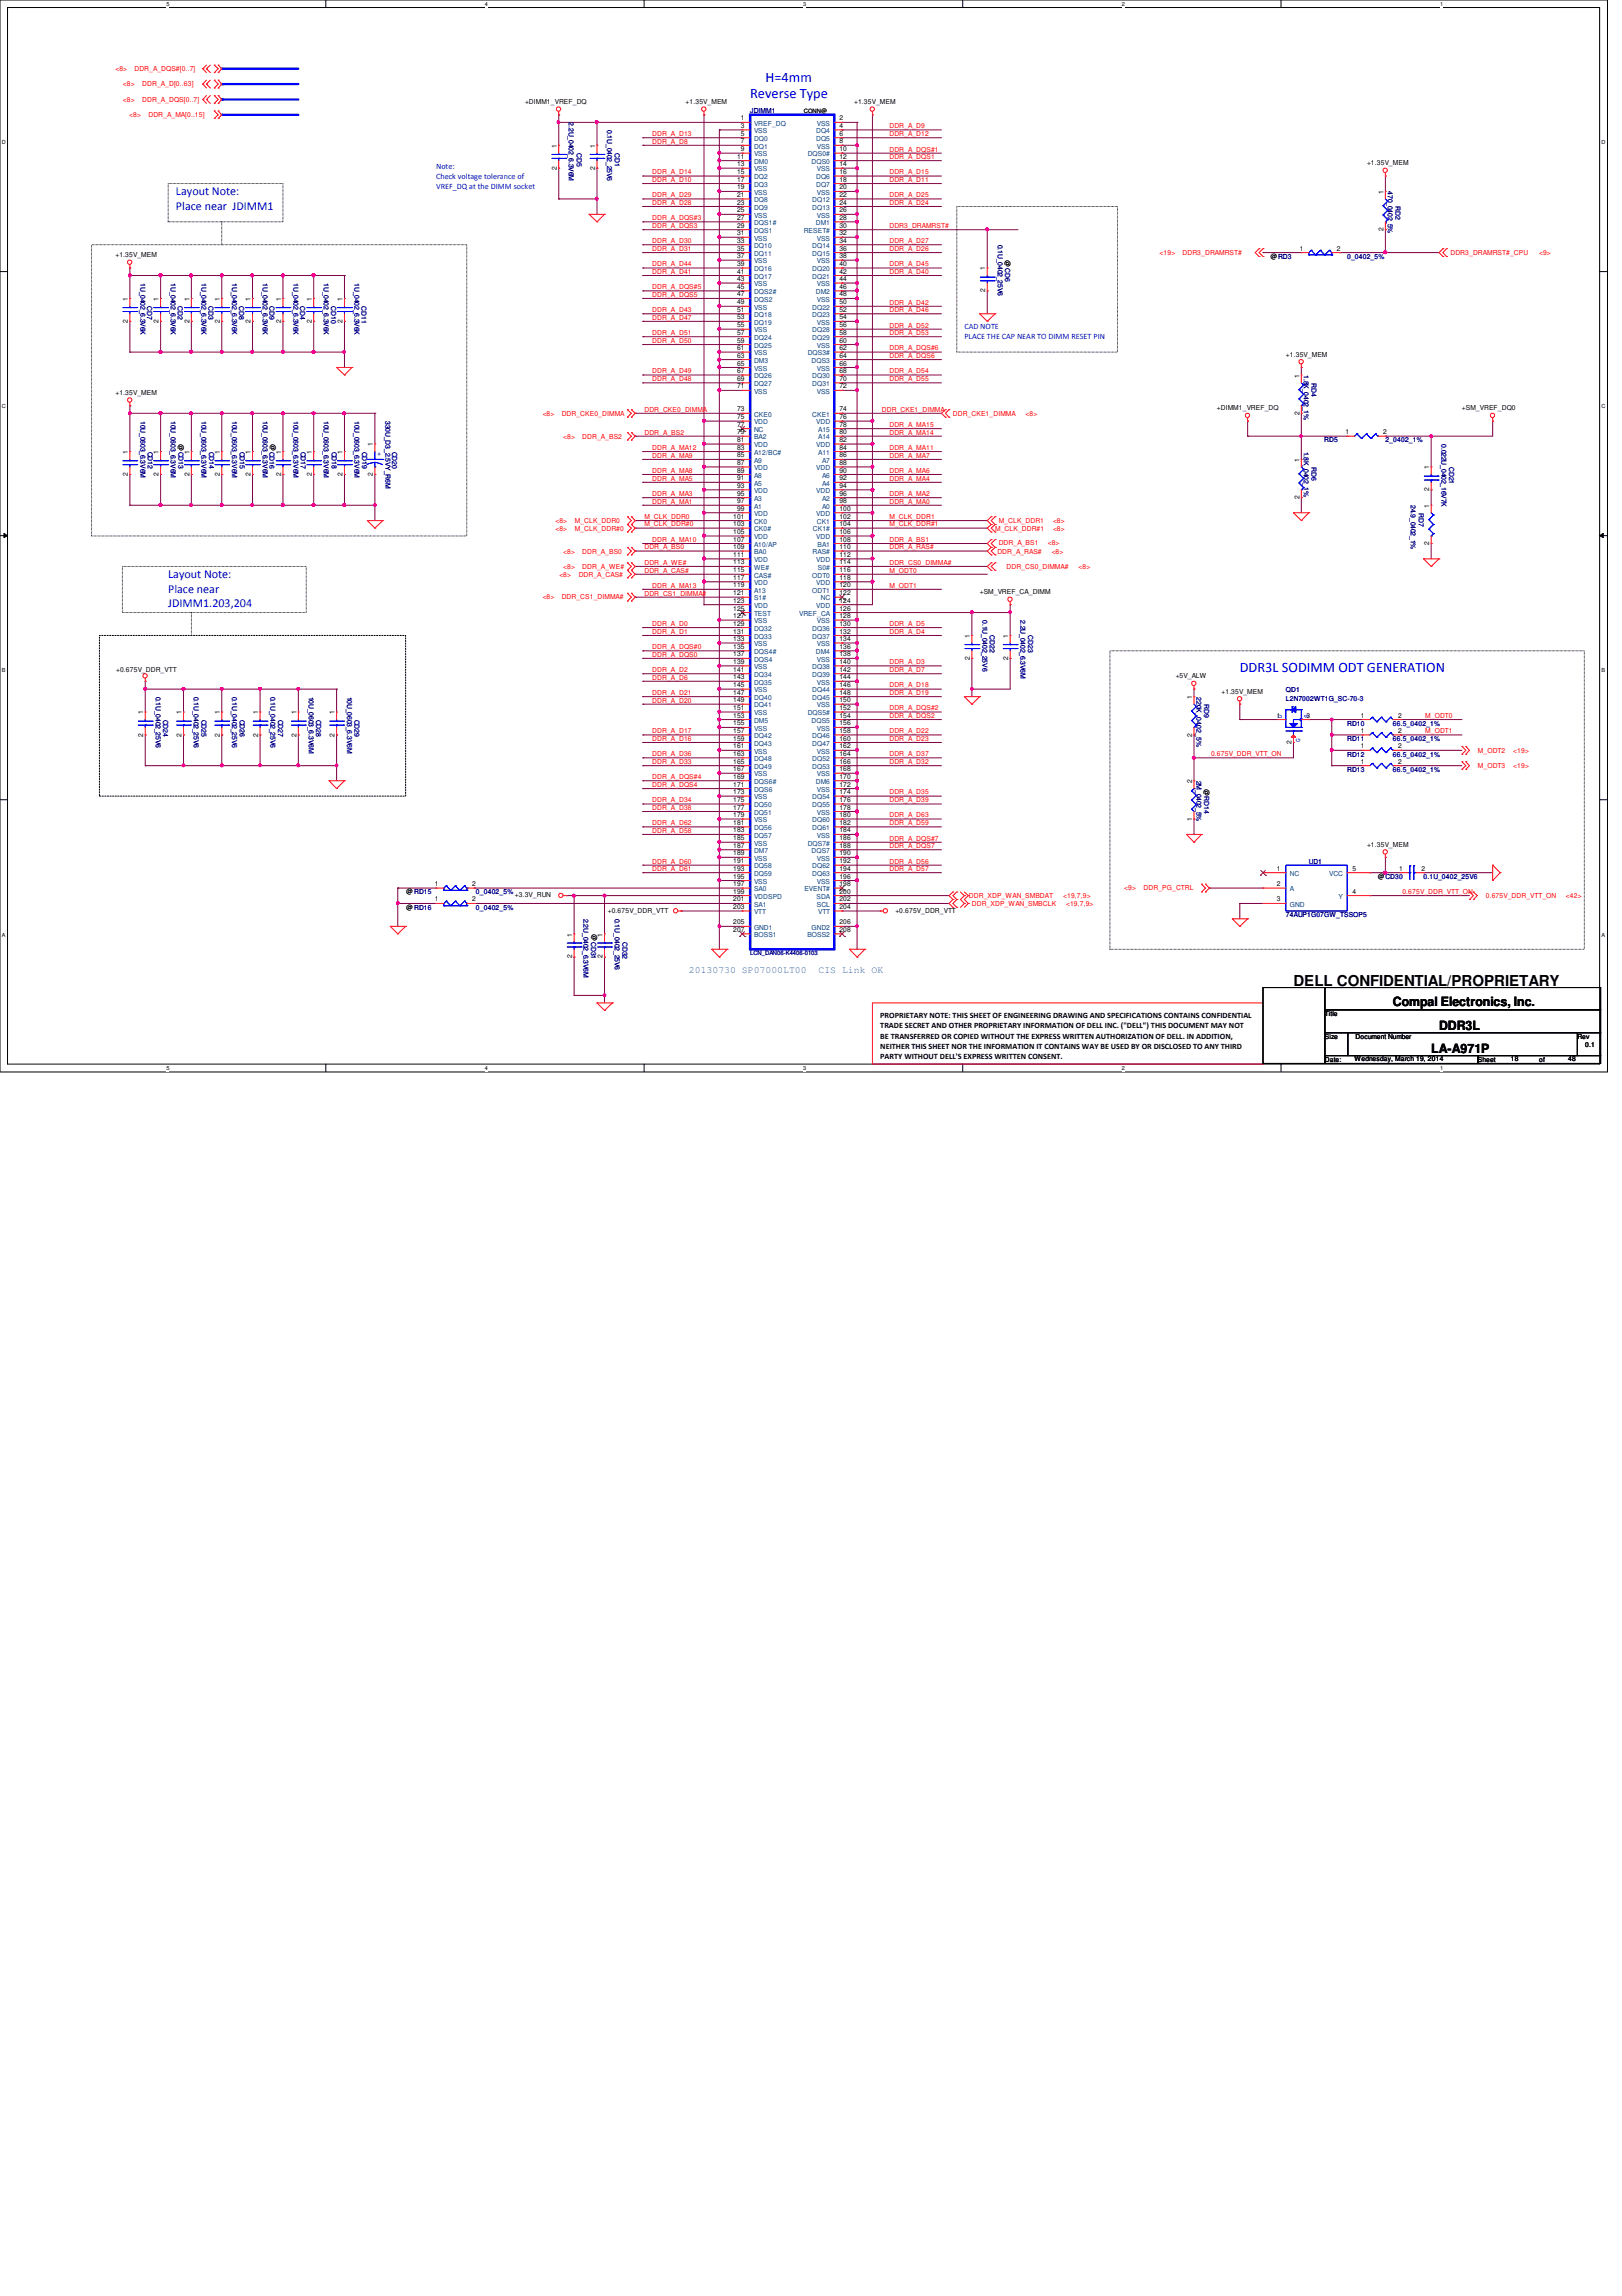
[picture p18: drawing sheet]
<svg xmlns="http://www.w3.org/2000/svg" width="210mm" height="297mm" viewBox="0 0 210 297" stroke-linecap="round" stroke-linejoin="round" font-family="sans-serif">
<defs><g id="words">
<g font-size="1.9" fill="#00f">
<text x="99.1" y="10.7">H=4mm</text>
<text x="97.1" y="12.7">Reverse Type</text>
<text x="160.4" y="87">DDR3L SODIMM ODT GENERATION</text>
</g>
<text font-size="1.9" x="167.4" y="127.6">DELL CONFIDENTIAL/PROPRIETARY</text>
<g font-size="1.7">
<text x="180.3" y="130.1">Compal Electronics, Inc.</text>
<text x="185.2" y="136.2">LA-A971P</text>
<text x="186.2" y="133.3">DDR3L</text>
</g>
<g font-size="1.6" fill="#00f">
<text x="22.8" y="25.2">Layout Note:</text>
<text x="22.8" y="27.1">Place near JDIMM1</text>
<text x="21.8" y="74.8">Layout Note:</text>
<text x="21.8" y="76.7">Place near</text>
<text x="21.8" y="78.6">JDIMM1.203,204</text>
</g>
<g font-size="1.3" fill="#0080ff">
<text x="89.2" y="125.9">20130730 SP07000LT00</text>
<text x="105.9" y="125.9">CIS Link OK</text>
</g>
<g font-size="1.1" fill="#00f">
<text x="56.4" y="21.8">Note:</text>
<text x="56.4" y="23.1">Check voltage tolerance of</text>
<text x="56.4" y="24.4">VREF_DQ at the DIMM socket</text>
<text x="124.8" y="42.6">CAD NOTE</text>
<text x="124.8" y="43.9">PLACE THE CAP NEAR TO DIMM RESET PIN</text>
</g>
<g font-size="1.1">
<text x="113.9" y="131.7">PROPRIETARY NOTE: THIS SHEET OF ENGINEERING DRAWING AND SPECIFICATIONS CONTAINS CONFIDENTIAL</text>
<text x="113.9" y="133.1">TRADE SECRET AND OTHER PROPRIETARY INFORMATION OF DELL INC. (&quot;DELL&quot;) THIS DOCUMENT MAY NOT</text>
<text x="113.9" y="134.4">BE TRANSFERRED OR COPIED WITHOUT THE EXPRESS WRITTEN AUTHORIZATION OF DELL. IN ADDITION,</text>
<text x="113.9" y="135.7">NEITHER THIS SHEET NOR THE INFORMATION IT CONTAINS WAY BE USED BY OR DISCLOSED TO ANY THIRD</text>
<text x="113.9" y="137">PARTY WITHOUT DELL'S EXPRESS WRITTEN CONSENT.</text>
</g>
<g font-size=".9" fill="#f00">
<text x="14.9" y="9.2">&lt;8&gt;</text>
<text x="15.9" y="11.2">&lt;8&gt;</text>
<text x="17.4" y="9.2">DDR_A_DQS#[0..7]</text>
<text x="18.4" y="11.2">DDR_A_D[0..63]</text>
<text x="15.9" y="13.2">&lt;8&gt;</text>
<text x="16.7" y="15.2">&lt;8&gt;</text>
<text x="18.4" y="13.2">DDR_A_DQS[0..7]</text>
<text x="19.2" y="15.2">DDR_A_MA[0..15]</text>
<text x="84.4" y="17.6">DDR_A_D13</text>
<text x="115.1" y="17.6">DDR_A_D12</text>
<text x="115.1" y="16.6">DDR_A_D9</text>
<text x="84.4" y="23.5">DDR_A_D10</text>
<text x="84.4" y="22.6">DDR_A_D14</text>
<text x="84.4" y="18.6">DDR_A_D8</text>
<text x="115.1" y="23.5">DDR_A_D11</text>
<text x="115.1" y="22.6">DDR_A_D15</text>
<text x="115.1" y="19.6">DDR_A_DQS#1</text>
<text x="115.1" y="20.6">DDR_A_DQS1</text>
<text x="84.4" y="26.5">DDR_A_D28</text>
<text x="84.4" y="25.5">DDR_A_D29</text>
<text x="84.4" y="28.5">DDR_A_DQS#3</text>
<text x="84.4" y="29.5">DDR_A_DQS3</text>
<text x="115.1" y="29.5">DDR3_DRAMRST#</text>
<text x="115.1" y="26.5">DDR_A_D24</text>
<text x="115.1" y="25.5">DDR_A_D25</text>
<text x="84.4" y="31.5">DDR_A_D30</text>
<text x="84.4" y="32.5">DDR_A_D31</text>
<text x="84.4" y="35.4">DDR_A_D41</text>
<text x="84.4" y="34.5">DDR_A_D44</text>
<text x="115.1" y="32.5">DDR_A_D26</text>
<text x="115.1" y="31.5">DDR_A_D27</text>
<text x="115.1" y="35.4">DDR_A_D40</text>
<text x="115.1" y="34.5">DDR_A_D45</text>
<text x="150.1" y="33">&lt;19&gt;</text>
<text x="153" y="33">DDR3_DRAMRST#</text>
<text x="187.7" y="33">DDR3_DRAMRST#_CPU</text>
<text x="199.2" y="33">&lt;9&gt;</text>
<text x="84.4" y="40.4">DDR_A_D43</text>
<text x="84.4" y="41.4">DDR_A_D47</text>
<text x="84.4" y="37.4">DDR_A_DQS#5</text>
<text x="84.4" y="38.4">DDR_A_DQS5</text>
<text x="115.1" y="39.4">DDR_A_D42</text>
<text x="115.1" y="40.4">DDR_A_D46</text>
<text x="84.4" y="44.4">DDR_A_D50</text>
<text x="84.4" y="43.3">DDR_A_D51</text>
<text x="115.1" y="42.4">DDR_A_D52</text>
<text x="115.1" y="43.3">DDR_A_D53</text>
<text x="115.1" y="45.3">DDR_A_DQS#6</text>
<text x="115.1" y="46.3">DDR_A_DQS6</text>
<text x="70.2" y="53.8">&lt;8&gt;</text>
<text x="72.7" y="53.8">DDR_CKE0_DIMMA</text>
<text x="83.4" y="53.3">DDR_CKE0_DIMMA</text>
<text x="84.4" y="49.3">DDR_A_D48</text>
<text x="84.4" y="48.3">DDR_A_D49</text>
<text x="114.1" y="53.3">DDR_CKE1_DIMMA</text>
<text x="115.1" y="48.3">DDR_A_D54</text>
<text x="115.1" y="49.3">DDR_A_D55</text>
<text x="123.3" y="53.8">DDR_CKE1_DIMMA</text>
<text x="132.7" y="53.8">&lt;8&gt;</text>
<text x="72.9" y="56.8">&lt;8&gt;</text>
<text x="75.4" y="56.8">DDR_A_BS2</text>
<text x="83.4" y="56.2">DDR_A_BS2</text>
<text x="84.4" y="58.2">DDR_A_MA12</text>
<text x="84.4" y="59.2">DDR_A_MA9</text>
<text x="115.1" y="58.2">DDR_A_MA11</text>
<text x="115.1" y="56.2">DDR_A_MA14</text>
<text x="115.1" y="55.2">DDR_A_MA15</text>
<text x="115.1" y="59.2">DDR_A_MA7</text>
<text x="84.4" y="65.2">DDR_A_MA1</text>
<text x="84.4" y="64.2">DDR_A_MA3</text>
<text x="84.4" y="62.2">DDR_A_MA5</text>
<text x="84.4" y="61.2">DDR_A_MA8</text>
<text x="115.1" y="65.2">DDR_A_MA0</text>
<text x="115.1" y="64.2">DDR_A_MA2</text>
<text x="115.1" y="62.2">DDR_A_MA4</text>
<text x="115.1" y="61.2">DDR_A_MA6</text>
<text x="71.9" y="68.7">&lt;8&gt;</text>
<text x="71.9" y="67.6">&lt;8&gt;</text>
<text x="72.9" y="71.6">&lt;8&gt;</text>
<text x="74.4" y="68.7">M_CLK_DDR#0</text>
<text x="74.4" y="67.6">M_CLK_DDR0</text>
<text x="75.4" y="71.6">DDR_A_BS0</text>
<text x="83.4" y="71.1">DDR_A_BS0</text>
<text x="83.4" y="68.1">M_CLK_DDR#0</text>
<text x="83.4" y="67.1">M_CLK_DDR0</text>
<text x="84.4" y="70.1">DDR_A_MA10</text>
<text x="115.1" y="70.1">DDR_A_BS1</text>
<text x="115.1" y="71.1">DDR_A_RAS#</text>
<text x="115.1" y="68.1">M_CLK_DDR#1</text>
<text x="115.1" y="67.1">M_CLK_DDR1</text>
<text x="128.8" y="68.7">M_CLK_DDR#1</text>
<text x="129.1" y="71.7">DDR_A_RAS#</text>
<text x="129.2" y="70.5">DDR_A_BS1</text>
<text x="129.2" y="67.6">M_CLK_DDR1</text>
<text x="135.6" y="70.5">&lt;8&gt;</text>
<text x="136.1" y="71.7">&lt;8&gt;</text>
<text x="136.3" y="67.6">&lt;8&gt;</text>
<text x="136.3" y="68.7">&lt;8&gt;</text>
<text x="70.2" y="77.6">&lt;8&gt;</text>
<text x="72.4" y="74.6">&lt;8&gt;</text>
<text x="72.7" y="77.6">DDR_CS1_DIMMA#</text>
<text x="72.9" y="73.6">&lt;8&gt;</text>
<text x="74.9" y="74.6">DDR_A_CAS#</text>
<text x="75.4" y="73.6">DDR_A_WE#</text>
<text x="83.4" y="74.1">DDR_A_CAS#</text>
<text x="83.4" y="73.1">DDR_A_WE#</text>
<text x="83.4" y="77">DDR_CS1_DIMMA#</text>
<text x="84.4" y="76">DDR_A_MA13</text>
<text x="115.1" y="73.1">DDR_CS0_DIMMA#</text>
<text x="115.1" y="74.1">M_ODT0</text>
<text x="115.1" y="76">M_ODT1</text>
<text x="130.3" y="73.6">DDR_CS0_DIMMA#</text>
<text x="139.6" y="73.6">&lt;8&gt;</text>
<text x="84.4" y="81">DDR_A_D0</text>
<text x="84.4" y="82">DDR_A_D1</text>
<text x="84.4" y="84">DDR_A_DQS#0</text>
<text x="115.1" y="82">DDR_A_D4</text>
<text x="115.1" y="81">DDR_A_D5</text>
<text x="84.4" y="87">DDR_A_D2</text>
<text x="84.4" y="89.9">DDR_A_D21</text>
<text x="84.4" y="87.9">DDR_A_D6</text>
<text x="84.4" y="85">DDR_A_DQS0</text>
<text x="115.1" y="88.9">DDR_A_D18</text>
<text x="115.1" y="89.9">DDR_A_D19</text>
<text x="115.1" y="85.9">DDR_A_D3</text>
<text x="115.1" y="87">DDR_A_D7</text>
<text x="84.4" y="95.8">DDR_A_D16</text>
<text x="84.4" y="94.9">DDR_A_D17</text>
<text x="84.4" y="90.9">DDR_A_D20</text>
<text x="115.1" y="94.9">DDR_A_D22</text>
<text x="115.1" y="95.8">DDR_A_D23</text>
<text x="115.1" y="91.9">DDR_A_DQS#2</text>
<text x="115.1" y="92.9">DDR_A_DQS2</text>
<text x="184.4" y="92.9">M_ODT0</text>
<text x="184.4" y="94.9">M_ODT1</text>
<text x="84.4" y="98.8">DDR_A_D33</text>
<text x="84.4" y="97.8">DDR_A_D36</text>
<text x="84.4" y="100.8">DDR_A_DQS#4</text>
<text x="84.4" y="101.8">DDR_A_DQS4</text>
<text x="115.1" y="98.8">DDR_A_D32</text>
<text x="115.1" y="97.8">DDR_A_D37</text>
<text x="156.7" y="97.8">0.675V_DDR_VTT_ON</text>
<text x="191.3" y="97.4">M_ODT2</text>
<text x="191.3" y="99.4">M_ODT3</text>
<text x="195.8" y="97.4">&lt;19&gt;</text>
<text x="195.8" y="99.4">&lt;19&gt;</text>
<text x="84.4" y="103.8">DDR_A_D34</text>
<text x="84.4" y="104.8">DDR_A_D38</text>
<text x="84.4" y="107.7">DDR_A_D58</text>
<text x="84.4" y="106.8">DDR_A_D62</text>
<text x="115.1" y="102.8">DDR_A_D35</text>
<text x="115.1" y="103.8">DDR_A_D39</text>
<text x="115.1" y="106.8">DDR_A_D59</text>
<text x="115.1" y="105.7">DDR_A_D63</text>
<text x="84.4" y="111.7">DDR_A_D60</text>
<text x="84.4" y="112.7">DDR_A_D61</text>
<text x="115.1" y="111.7">DDR_A_D56</text>
<text x="115.1" y="112.7">DDR_A_D57</text>
<text x="115.1" y="108.8">DDR_A_DQS#7</text>
<text x="115.1" y="109.7">DDR_A_DQS7</text>
<text x="125.4" y="116.2">DDR_XDP_WAN_SMBDAT</text>
<text x="125.8" y="117.2">DDR_XDP_WAN_SMBCLK</text>
<text x="137.6" y="116.2">&lt;19,7,9&gt;</text>
<text x="138" y="117.2">&lt;19,7,9&gt;</text>
<text x="145.5" y="115.2">&lt;9&gt;</text>
<text x="148" y="115.2">DDR_PG_CTRL</text>
<text x="181.5" y="115.7">0.675V_DDR_VTT_ON</text>
<text x="192.3" y="116.2">0.675V_DDR_VTT_ON</text>
<text x="202.6" y="116.2">&lt;42&gt;</text>
</g>
<g font-size=".9">
<text x="67.9" y="13.5">+DIMM1_VREF_DQ</text>
<text x="88.7" y="13.5">+1.35V_MEM</text>
<text x="95.9" y="15.6">1</text>
<text x="95.9" y="16.6">3</text>
<text x="95.9" y="17.6">5</text>
<text x="108.6" y="15.6">2</text>
<text x="108.6" y="16.6">4</text>
<text x="108.6" y="17.6">6</text>
<text x="110.5" y="13.5">+1.35V_MEM</text>
<text x="72.1" y="22" transform="rotate(-90 72.1 22)">2</text>
<text x="72.1" y="19.1" transform="rotate(-90 72.1 19.1)">1</text>
<text x="77" y="22" transform="rotate(-90 77 22)">2</text>
<text x="77" y="19.1" transform="rotate(-90 77 19.1)">1</text>
<text x="95.4" y="20.5">11</text>
<text x="95.4" y="21.5">13</text>
<text x="95.4" y="22.5">15</text>
<text x="95.4" y="23.5">17</text>
<text x="95.9" y="18.5">7</text>
<text x="95.9" y="19.6">9</text>
<text x="108.6" y="18.5">8</text>
<text x="108.6" y="19.6">10</text>
<text x="108.6" y="20.5">12</text>
<text x="108.6" y="21.5">14</text>
<text x="108.6" y="22.5">16</text>
<text x="108.6" y="23.5">18</text>
<text x="176.9" y="21.4">+1.35V_MEM</text>
<text x="95.4" y="24.5">19</text>
<text x="95.4" y="25.5">21</text>
<text x="95.4" y="26.5">23</text>
<text x="95.4" y="27.5">25</text>
<text x="95.4" y="28.4">27</text>
<text x="95.4" y="29.5">29</text>
<text x="108.6" y="24.5">20</text>
<text x="108.6" y="25.5">22</text>
<text x="108.6" y="26.5">24</text>
<text x="108.6" y="27.5">26</text>
<text x="108.6" y="28.4">28</text>
<text x="108.6" y="29.5">30</text>
<text x="179" y="29.9" transform="rotate(-90 179 29.9)">2</text>
<text x="179" y="25.1" transform="rotate(-90 179 25.1)">1</text>
<text x="14.9" y="33.3">+1.35V_MEM</text>
<text x="95.4" y="30.4">31</text>
<text x="95.4" y="31.4">33</text>
<text x="95.4" y="32.4">35</text>
<text x="95.4" y="33.4">37</text>
<text x="95.4" y="34.4">39</text>
<text x="95.4" y="35.4">41</text>
<text x="108.6" y="30.4">32</text>
<text x="108.6" y="31.4">34</text>
<text x="108.6" y="32.4">36</text>
<text x="108.6" y="33.4">38</text>
<text x="108.6" y="34.4">40</text>
<text x="108.6" y="35.4">42</text>
<text x="127.5" y="35" transform="rotate(-90 127.5 35)">1</text>
<text x="130.1" y="33.7" transform="rotate(90 130.1 33.7)">@CD6</text>
<text x="164.4" y="33.5">@RD3</text>
<text x="168.2" y="32.4">1</text>
<text x="173" y="32.4">2</text>
<text x="16.6" y="41.8" transform="rotate(-90 16.6 41.8)">2</text>
<text x="16.6" y="38.9" transform="rotate(-90 16.6 38.9)">1</text>
<text x="20.5" y="41.8" transform="rotate(-90 20.5 41.8)">2</text>
<text x="20.5" y="38.9" transform="rotate(-90 20.5 38.9)">1</text>
<text x="24.5" y="41.8" transform="rotate(-90 24.5 41.8)">2</text>
<text x="24.5" y="38.9" transform="rotate(-90 24.5 38.9)">1</text>
<text x="28.4" y="41.8" transform="rotate(-90 28.4 41.8)">2</text>
<text x="28.4" y="38.9" transform="rotate(-90 28.4 38.9)">1</text>
<text x="32.4" y="41.8" transform="rotate(-90 32.4 41.8)">2</text>
<text x="32.4" y="38.9" transform="rotate(-90 32.4 38.9)">1</text>
<text x="36.4" y="41.8" transform="rotate(-90 36.4 41.8)">2</text>
<text x="36.4" y="38.9" transform="rotate(-90 36.4 38.9)">1</text>
<text x="40.3" y="41.8" transform="rotate(-90 40.3 41.8)">2</text>
<text x="40.3" y="38.9" transform="rotate(-90 40.3 38.9)">1</text>
<text x="44.3" y="41.8" transform="rotate(-90 44.3 41.8)">2</text>
<text x="44.3" y="38.9" transform="rotate(-90 44.3 38.9)">1</text>
<text x="95.4" y="36.4">43</text>
<text x="95.4" y="37.4">45</text>
<text x="95.4" y="38.4">47</text>
<text x="95.4" y="39.4">49</text>
<text x="95.4" y="40.3">51</text>
<text x="95.4" y="41.3">53</text>
<text x="108.6" y="36.4">44</text>
<text x="108.6" y="37.4">46</text>
<text x="108.6" y="38.4">48</text>
<text x="108.6" y="39.4">50</text>
<text x="108.6" y="40.3">52</text>
<text x="108.6" y="41.3">54</text>
<text x="127.5" y="37.8" transform="rotate(-90 127.5 37.8)">2</text>
<text x="95.4" y="42.3">55</text>
<text x="95.4" y="43.3">57</text>
<text x="95.4" y="44.3">59</text>
<text x="95.4" y="45.3">61</text>
<text x="95.4" y="46.3">63</text>
<text x="95.4" y="47.3">65</text>
<text x="108.6" y="42.3">56</text>
<text x="108.6" y="43.3">58</text>
<text x="108.6" y="44.3">60</text>
<text x="108.6" y="45.3">62</text>
<text x="108.6" y="46.3">64</text>
<text x="108.6" y="47.3">66</text>
<text x="166.4" y="46.1">+1.35V_MEM</text>
<text x="14.9" y="51.1">+1.35V_MEM</text>
<text x="95.4" y="48.3">67</text>
<text x="95.4" y="49.3">69</text>
<text x="95.4" y="50.2">71</text>
<text x="95.4" y="53.2">73</text>
<text x="108.6" y="48.3">68</text>
<text x="108.6" y="49.3">70</text>
<text x="108.6" y="50.2">72</text>
<text x="108.6" y="53.2">74</text>
<text x="157.5" y="53.1">+DIMM1_VREF_DQ</text>
<text x="168.1" y="53.7" transform="rotate(-90 168.1 53.7)">2</text>
<text x="168.1" y="48.9" transform="rotate(-90 168.1 48.9)">1</text>
<text x="189.2" y="53.1">+SM_VREF_DQ0</text>
<text x="16.6" y="58.8" transform="rotate(-90 16.6 58.8)">1</text>
<text x="20.5" y="58.8" transform="rotate(-90 20.5 58.8)">1</text>
<text x="23.1" y="57.4" transform="rotate(90 23.1 57.4)">@CD13</text>
<text x="24.5" y="58.8" transform="rotate(-90 24.5 58.8)">1</text>
<text x="28.4" y="58.8" transform="rotate(-90 28.4 58.8)">1</text>
<text x="32.4" y="58.8" transform="rotate(-90 32.4 58.8)">1</text>
<text x="35" y="57.4" transform="rotate(90 35 57.4)">@CD16</text>
<text x="36.4" y="58.8" transform="rotate(-90 36.4 58.8)">1</text>
<text x="40.3" y="58.8" transform="rotate(-90 40.3 58.8)">1</text>
<text x="44.3" y="58.8" transform="rotate(-90 44.3 58.8)">1</text>
<text x="48.3" y="57.7" transform="rotate(-90 48.3 57.7)">1</text>
<text x="95.4" y="54.2">75</text>
<text x="95.4" y="55.2">77</text>
<text x="95.4" y="56.2">79</text>
<text x="95.4" y="57.2">81</text>
<text x="95.4" y="58.2">83</text>
<text x="95.4" y="59.2">85</text>
<text x="108.6" y="54.2">76</text>
<text x="108.6" y="55.2">78</text>
<text x="108.6" y="56.2">80</text>
<text x="108.6" y="57.2">82</text>
<text x="108.6" y="58.2">84</text>
<text x="108.6" y="59.2">86</text>
<text x="168.1" y="59.7" transform="rotate(-90 168.1 59.7)">1</text>
<text x="174.1" y="56.2">1</text>
<text x="179" y="56.2">2</text>
<text x="16.6" y="61.6" transform="rotate(-90 16.6 61.6)">2</text>
<text x="20.5" y="61.6" transform="rotate(-90 20.5 61.6)">2</text>
<text x="24.5" y="61.6" transform="rotate(-90 24.5 61.6)">2</text>
<text x="28.4" y="61.6" transform="rotate(-90 28.4 61.6)">2</text>
<text x="32.4" y="61.6" transform="rotate(-90 32.4 61.6)">2</text>
<text x="36.4" y="61.6" transform="rotate(-90 36.4 61.6)">2</text>
<text x="40.3" y="61.6" transform="rotate(-90 40.3 61.6)">2</text>
<text x="44.3" y="61.6" transform="rotate(-90 44.3 61.6)">2</text>
<text x="48.3" y="61.6" transform="rotate(-90 48.3 61.6)">2</text>
<text x="95.4" y="60.2">87</text>
<text x="95.4" y="61.1">89</text>
<text x="95.4" y="62.1">91</text>
<text x="95.4" y="63.1">93</text>
<text x="95.4" y="64.1">95</text>
<text x="95.4" y="65.1">97</text>
<text x="108.6" y="60.2">88</text>
<text x="108.6" y="61.1">90</text>
<text x="108.6" y="62.1">92</text>
<text x="108.6" y="63.1">94</text>
<text x="108.6" y="64.1">96</text>
<text x="108.6" y="65.1">98</text>
<text x="168.1" y="64.6" transform="rotate(-90 168.1 64.6)">2</text>
<text x="185" y="65.7" transform="rotate(-90 185 65.7)">1</text>
<text x="185" y="63.6" transform="rotate(-90 185 63.6)">2</text>
<text x="185" y="60.7" transform="rotate(-90 185 60.7)">1</text>
<text x="94.9" y="67.1">101</text>
<text x="94.9" y="68.1">103</text>
<text x="94.9" y="69.1">105</text>
<text x="94.9" y="70.1">107</text>
<text x="94.9" y="71">109</text>
<text x="95.4" y="66.1">99</text>
<text x="108.6" y="66.1">100</text>
<text x="108.6" y="67.1">102</text>
<text x="108.6" y="68.1">104</text>
<text x="108.6" y="69.1">106</text>
<text x="108.6" y="70.1">108</text>
<text x="108.6" y="71">110</text>
<text x="185" y="70.5" transform="rotate(-90 185 70.5)">2</text>
<text x="94.9" y="72.1">111</text>
<text x="94.9" y="73">113</text>
<text x="94.9" y="74">115</text>
<text x="94.9" y="75">117</text>
<text x="94.9" y="76">119</text>
<text x="94.9" y="77">121</text>
<text x="94.9" y="78">123</text>
<text x="108.6" y="72.1">112</text>
<text x="108.6" y="73">114</text>
<text x="108.6" y="74">116</text>
<text x="108.6" y="75">118</text>
<text x="108.6" y="76">120</text>
<text x="108.6" y="77">122</text>
<text x="108.6" y="78">124</text>
<text x="126.8" y="76.9">+SM_VREF_CA_DIMM</text>
<text x="94.9" y="79">125</text>
<text x="94.9" y="80">127</text>
<text x="94.9" y="80.9">129</text>
<text x="94.9" y="82">131</text>
<text x="94.9" y="82.9">133</text>
<text x="94.9" y="83.9">135</text>
<text x="108.6" y="79">126</text>
<text x="108.6" y="80">128</text>
<text x="108.6" y="80.9">130</text>
<text x="108.6" y="82">132</text>
<text x="108.6" y="82.9">134</text>
<text x="108.6" y="83.9">136</text>
<text x="125.5" y="82.5" transform="rotate(-90 125.5 82.5)">1</text>
<text x="130.5" y="82.5" transform="rotate(-90 130.5 82.5)">1</text>
<text x="15" y="87">+0.675V_DDR_VTT</text>
<text x="94.9" y="84.9">137</text>
<text x="94.9" y="85.9">139</text>
<text x="94.9" y="86.9">141</text>
<text x="94.9" y="87.9">143</text>
<text x="94.9" y="88.9">145</text>
<text x="94.9" y="89.9">147</text>
<text x="108.6" y="84.9">138</text>
<text x="108.6" y="85.9">140</text>
<text x="108.6" y="86.9">142</text>
<text x="108.6" y="87.9">144</text>
<text x="108.6" y="88.9">146</text>
<text x="108.6" y="89.9">148</text>
<text x="125.5" y="85.4" transform="rotate(-90 125.5 85.4)">2</text>
<text x="130.5" y="85.4" transform="rotate(-90 130.5 85.4)">2</text>
<text x="152.1" y="87.8">+5V_ALW</text>
<text x="158.1" y="89.7">+1.35V_MEM</text>
<text x="18.5" y="95.3" transform="rotate(-90 18.5 95.3)">2</text>
<text x="18.5" y="92.4" transform="rotate(-90 18.5 92.4)">1</text>
<text x="23.5" y="95.3" transform="rotate(-90 23.5 95.3)">2</text>
<text x="23.5" y="92.4" transform="rotate(-90 23.5 92.4)">1</text>
<text x="28.4" y="95.3" transform="rotate(-90 28.4 95.3)">2</text>
<text x="28.4" y="92.4" transform="rotate(-90 28.4 92.4)">1</text>
<text x="33.4" y="95.3" transform="rotate(-90 33.4 95.3)">2</text>
<text x="33.4" y="92.4" transform="rotate(-90 33.4 92.4)">1</text>
<text x="38.4" y="95.3" transform="rotate(-90 38.4 95.3)">2</text>
<text x="38.4" y="92.4" transform="rotate(-90 38.4 92.4)">1</text>
<text x="43.3" y="95.3" transform="rotate(-90 43.3 95.3)">2</text>
<text x="43.3" y="92.4" transform="rotate(-90 43.3 92.4)">1</text>
<text x="94.9" y="90.8">149</text>
<text x="94.9" y="91.9">151</text>
<text x="94.9" y="92.8">153</text>
<text x="94.9" y="93.9">155</text>
<text x="94.9" y="94.8">157</text>
<text x="94.9" y="95.8">159</text>
<text x="108.6" y="90.8">150</text>
<text x="108.6" y="91.9">152</text>
<text x="108.6" y="92.8">154</text>
<text x="108.6" y="93.9">156</text>
<text x="108.6" y="94.8">158</text>
<text x="108.6" y="95.8">160</text>
<text x="154.3" y="95.3" transform="rotate(-90 154.3 95.3)">2</text>
<text x="154.3" y="90.4" transform="rotate(-90 154.3 90.4)">1</text>
<text x="165.2" y="92.8">1</text>
<text x="169.1" y="92.8">3</text>
<text x="176.1" y="94.8">1</text>
<text x="176.1" y="92.8">1</text>
<text x="180.9" y="94.8">2</text>
<text x="180.9" y="92.8">2</text>
<text x="94.9" y="96.8">161</text>
<text x="94.9" y="97.8">163</text>
<text x="94.9" y="98.8">165</text>
<text x="94.9" y="99.8">167</text>
<text x="94.9" y="100.8">169</text>
<text x="94.9" y="101.8">171</text>
<text x="108.6" y="96.8">162</text>
<text x="108.6" y="97.8">164</text>
<text x="108.6" y="98.8">166</text>
<text x="108.6" y="99.8">168</text>
<text x="108.6" y="100.8">170</text>
<text x="108.6" y="101.8">172</text>
<text x="154.3" y="101.3" transform="rotate(-90 154.3 101.3)">2</text>
<text x="167.1" y="96.3" transform="rotate(-90 167.1 96.3)">2</text>
<text x="176.1" y="98.8">1</text>
<text x="176.1" y="96.8">1</text>
<text x="180.9" y="98.8">2</text>
<text x="180.9" y="96.8">2</text>
<text x="94.9" y="102.7">173</text>
<text x="94.9" y="103.8">175</text>
<text x="94.9" y="104.7">177</text>
<text x="94.9" y="105.7">179</text>
<text x="94.9" y="106.7">181</text>
<text x="94.9" y="107.7">183</text>
<text x="108.6" y="102.7">174</text>
<text x="108.6" y="103.8">176</text>
<text x="108.6" y="104.7">178</text>
<text x="108.6" y="105.7">180</text>
<text x="108.6" y="106.7">182</text>
<text x="108.6" y="107.7">184</text>
<text x="154.3" y="106.2" transform="rotate(-90 154.3 106.2)">1</text>
<text x="155.8" y="102" transform="rotate(90 155.8 102)">@RD14</text>
<text x="94.9" y="108.7">185</text>
<text x="94.9" y="109.7">187</text>
<text x="94.9" y="110.7">189</text>
<text x="94.9" y="111.7">191</text>
<text x="94.9" y="112.6">193</text>
<text x="94.9" y="113.7">195</text>
<text x="108.6" y="108.7">186</text>
<text x="108.6" y="109.7">188</text>
<text x="108.6" y="110.7">190</text>
<text x="108.6" y="111.7">192</text>
<text x="108.6" y="112.6">194</text>
<text x="108.6" y="113.7">196</text>
<text x="165.2" y="112.6">1</text>
<text x="175" y="112.6">5</text>
<text x="176.9" y="109.6">+1.35V_MEM</text>
<text x="178.3" y="113.7">@CD30</text>
<text x="181.1" y="112.6">1</text>
<text x="183.9" y="112.6">2</text>
<text x="52.6" y="115.7">@RD15</text>
<text x="52.6" y="117.7">@RD16</text>
<text x="56.3" y="114.6">1</text>
<text x="56.3" y="116.6">1</text>
<text x="61.1" y="114.6">2</text>
<text x="61.1" y="116.6">2</text>
<text x="66.6" y="116.1">+3.3V_RUN</text>
<text x="78.7" y="118.1">+0.675V_DDR_VTT</text>
<text x="94.9" y="114.6">197</text>
<text x="94.9" y="115.6">199</text>
<text x="94.9" y="116.6">201</text>
<text x="94.9" y="117.6">203</text>
<text x="94.9" y="119.6">205</text>
<text x="108.6" y="114.6">198</text>
<text x="108.6" y="115.6">200</text>
<text x="108.6" y="116.6">202</text>
<text x="108.6" y="117.6">204</text>
<text x="108.6" y="119.6">206</text>
<text x="115.9" y="118.1">+0.675V_DDR_VTT</text>
<text x="165.2" y="114.6">2</text>
<text x="165.2" y="116.6">3</text>
<text x="175" y="115.6">4</text>
<text x="74" y="124" transform="rotate(-90 74 124)">2</text>
<text x="74" y="121.2" transform="rotate(-90 74 121.2)">1</text>
<text x="76.6" y="120.8" transform="rotate(90 76.6 120.8)">@CD31</text>
<text x="78" y="124" transform="rotate(-90 78 124)">2</text>
<text x="78" y="121.2" transform="rotate(-90 78 121.2)">1</text>
<text x="94.9" y="120.6">207</text>
<text x="108.6" y="120.6">208</text>
<text x="171.4" y="131.4">Title</text>
<text x="171.4" y="134.4">Size</text>
<text x="171.4" y="137.4">Date:</text>
<text x="175.3" y="137.3">Wednesday, March 19, 2014</text>
<text x="175.4" y="134.4">Document Number</text>
<text x="191.3" y="137.4">Sheet</text>
<text x="195.5" y="137.3">18</text>
<text x="199.2" y="137.4">of</text>
<text x="202.9" y="137.3">48</text>
<text x="204.1" y="134.4">Rev</text>
<text x="205.1" y="135.4">0.1</text>
</g>
<g font-size=".9" fill="#000080">
<text x="73.6" y="15.8" transform="rotate(90 73.6 15.8)">2.2U_0402_6.3V6M</text>
<text x="78.6" y="16.8" transform="rotate(90 78.6 16.8)">0.1U_0402_25V6</text>
<text x="97.1" y="14.6">JDIMM1</text>
<text x="74.6" y="19.8" transform="rotate(90 74.6 19.8)">CD5</text>
<text x="79.6" y="19.8" transform="rotate(90 79.6 19.8)">CD1</text>
<text x="179.6" y="24.8" transform="rotate(90 179.6 24.8)">470_0402_5%</text>
<text x="180.6" y="26.7" transform="rotate(90 180.6 26.7)">RD2</text>
<text x="129.1" y="31.7" transform="rotate(90 129.1 31.7)">0.1U_0402_25V6</text>
<text x="174.3" y="33.5">0_0402_5%</text>
<text x="18.2" y="36.6" transform="rotate(90 18.2 36.6)">1U_0402_6.3V6K</text>
<text x="19" y="39.6" transform="rotate(90 19 39.6)">CD7</text>
<text x="22.1" y="36.6" transform="rotate(90 22.1 36.6)">1U_0402_6.3V6K</text>
<text x="23" y="39.6" transform="rotate(90 23 39.6)">CD2</text>
<text x="26.1" y="36.6" transform="rotate(90 26.1 36.6)">1U_0402_6.3V6K</text>
<text x="27" y="39.6" transform="rotate(90 27 39.6)">CD3</text>
<text x="30.1" y="36.6" transform="rotate(90 30.1 36.6)">1U_0402_6.3V6K</text>
<text x="30.9" y="39.6" transform="rotate(90 30.9 39.6)">CD8</text>
<text x="34" y="36.6" transform="rotate(90 34 36.6)">1U_0402_6.3V6K</text>
<text x="34.9" y="39.6" transform="rotate(90 34.9 39.6)">CD9</text>
<text x="38" y="36.6" transform="rotate(90 38 36.6)">1U_0402_6.3V6K</text>
<text x="38.9" y="39.6" transform="rotate(90 38.9 39.6)">CD4</text>
<text x="41.9" y="36.6" transform="rotate(90 41.9 36.6)">1U_0402_6.3V6K</text>
<text x="42.8" y="39.6" transform="rotate(90 42.8 39.6)">CD10</text>
<text x="45.9" y="36.6" transform="rotate(90 45.9 36.6)">1U_0402_6.3V6K</text>
<text x="46.8" y="39.6" transform="rotate(90 46.8 39.6)">CD11</text>
<text x="168.7" y="48.5" transform="rotate(90 168.7 48.5)">1.8K_0402_1%</text>
<text x="169.7" y="49.5" transform="rotate(90 169.7 49.5)">RD4</text>
<text x="18.2" y="54.5" transform="rotate(90 18.2 54.5)">10U_0603_6.3V6M</text>
<text x="19.1" y="58.4" transform="rotate(90 19.1 58.4)">CD12</text>
<text x="22.1" y="54.5" transform="rotate(90 22.1 54.5)">10U_0603_6.3V6M</text>
<text x="26.1" y="54.5" transform="rotate(90 26.1 54.5)">10U_0603_6.3V6M</text>
<text x="27.1" y="58.4" transform="rotate(90 27.1 58.4)">CD14</text>
<text x="30.1" y="54.5" transform="rotate(90 30.1 54.5)">10U_0603_6.3V6M</text>
<text x="31" y="58.4" transform="rotate(90 31 58.4)">CD15</text>
<text x="34" y="54.5" transform="rotate(90 34 54.5)">10U_0603_6.3V6M</text>
<text x="38" y="54.5" transform="rotate(90 38 54.5)">10U_0603_6.3V6M</text>
<text x="38.9" y="58.4" transform="rotate(90 38.9 58.4)">CD17</text>
<text x="41.9" y="54.5" transform="rotate(90 41.9 54.5)">10U_0603_6.3V6M</text>
<text x="42.9" y="58.4" transform="rotate(90 42.9 58.4)">CD18</text>
<text x="45.9" y="54.5" transform="rotate(90 45.9 54.5)">10U_0603_6.3V6M</text>
<text x="46.9" y="58.4" transform="rotate(90 46.9 58.4)">CD19</text>
<text x="49.9" y="54.5" transform="rotate(90 49.9 54.5)">330U_D3_2.5VY_R6M</text>
<text x="50.8" y="58.4" transform="rotate(90 50.8 58.4)">CD20</text>
<text x="168.7" y="58.4" transform="rotate(90 168.7 58.4)">1.8K_0402_1%</text>
<text x="171.4" y="57.2">RD5</text>
<text x="179.3" y="57.2">2_0402_1%</text>
<text x="186.6" y="57.4" transform="rotate(90 186.6 57.4)">0.022U_0402_16V7K</text>
<text x="169.7" y="60.4" transform="rotate(90 169.7 60.4)">RD6</text>
<text x="182.6" y="65.4" transform="rotate(90 182.6 65.4)">24.9_0402_1%</text>
<text x="187.5" y="60.4" transform="rotate(90 187.5 60.4)">CD21</text>
<text x="183.6" y="66.3" transform="rotate(90 183.6 66.3)">RD7</text>
<text x="127.1" y="80.2" transform="rotate(90 127.1 80.2)">0.1U_0402_25V6</text>
<text x="128.1" y="82.2" transform="rotate(90 128.1 82.2)">CD22</text>
<text x="132.1" y="80.2" transform="rotate(90 132.1 80.2)">2.2U_0402_6.3V6M</text>
<text x="133.1" y="82.2" transform="rotate(90 133.1 82.2)">CD23</text>
<text x="166.4" y="89.5">QD1</text>
<text x="20.2" y="90.1" transform="rotate(90 20.2 90.1)">0.1U_0402_25V6</text>
<text x="21.1" y="93.1" transform="rotate(90 21.1 93.1)">CD24</text>
<text x="25.1" y="90.1" transform="rotate(90 25.1 90.1)">0.1U_0402_25V6</text>
<text x="26.1" y="93.1" transform="rotate(90 26.1 93.1)">CD25</text>
<text x="30.1" y="90.1" transform="rotate(90 30.1 90.1)">0.1U_0402_25V6</text>
<text x="31" y="93.1" transform="rotate(90 31 93.1)">CD26</text>
<text x="35" y="90.1" transform="rotate(90 35 90.1)">0.1U_0402_25V6</text>
<text x="36" y="93.1" transform="rotate(90 36 93.1)">CD27</text>
<text x="40" y="90.1" transform="rotate(90 40 90.1)">10U_0603_6.3V6M</text>
<text x="40.9" y="93.1" transform="rotate(90 40.9 93.1)">CD28</text>
<text x="44.9" y="90.1" transform="rotate(90 44.9 90.1)">10U_0603_6.3V6M</text>
<text x="45.9" y="93.1" transform="rotate(90 45.9 93.1)">CD29</text>
<text x="154.9" y="90.1" transform="rotate(90 154.9 90.1)">220K_0402_5%</text>
<text x="155.8" y="91.1" transform="rotate(90 155.8 91.1)">RD9</text>
<text x="166.4" y="90.7">L2N7002WT1G_SC-70-3</text>
<text x="174.3" y="95.9">RD11</text>
<text x="174.3" y="93.9">RD10</text>
<text x="180.3" y="95.9">66.5_0402_1%</text>
<text x="180.3" y="93.9">66.5_0402_1%</text>
<text x="154.9" y="101" transform="rotate(90 154.9 101)">2M_0402_5%</text>
<text x="174.3" y="99.9">RD13</text>
<text x="174.3" y="97.9">RD12</text>
<text x="180.3" y="99.9">66.5_0402_1%</text>
<text x="180.3" y="97.9">66.5_0402_1%</text>
<text x="169.4" y="111.7">UD1</text>
<text x="184.2" y="113.7">0.1U_0402_25V6</text>
<text x="61.6" y="115.7">0_0402_5%</text>
<text x="61.6" y="117.7">0_0402_5%</text>
<text x="75.5" y="118.9" transform="rotate(90 75.5 118.9)">2.2U_0402_6.3V6M</text>
<text x="79.6" y="118.9" transform="rotate(90 79.6 118.9)">0.1U_0402_25V6</text>
<text x="166.4" y="118.7">74AUP1G07GW_TSSOP5</text>
<text x="80.6" y="121.8" transform="rotate(90 80.6 121.8)">CD32</text>
</g>
<g font-size=".9" fill="#004080">
<text x="97.6" y="16.3">VREF_DQ</text>
<text x="97.6" y="17.2">VSS</text>
<text x="105.6" y="17.2">DQ4</text>
<text x="105.7" y="16.3">VSS</text>
<text x="97.6" y="18.2">DQ0</text>
<text x="97.6" y="19.2">DQ1</text>
<text x="97.6" y="20.2">VSS</text>
<text x="97.6" y="21.2">DM0</text>
<text x="97.6" y="22.2">VSS</text>
<text x="97.6" y="23.2">DQ2</text>
<text x="104.5" y="20.2">DQS0#</text>
<text x="105" y="21.2">DQS0</text>
<text x="105.6" y="18.2">DQ5</text>
<text x="105.6" y="23.2">DQ6</text>
<text x="105.7" y="19.2">VSS</text>
<text x="105.7" y="22.2">VSS</text>
<text x="97.6" y="24.2">DQ3</text>
<text x="97.6" y="25.2">VSS</text>
<text x="97.6" y="26.2">DQ8</text>
<text x="97.6" y="27.1">DQ9</text>
<text x="97.6" y="28.2">VSS</text>
<text x="97.6" y="29.1">DQS1#</text>
<text x="105.1" y="26.2">DQ12</text>
<text x="105.1" y="27.1">DQ13</text>
<text x="105.6" y="29.1">DM1</text>
<text x="105.6" y="24.2">DQ7</text>
<text x="105.7" y="25.2">VSS</text>
<text x="105.7" y="28.2">VSS</text>
<text x="97.6" y="30.1">DQS1</text>
<text x="97.6" y="31.1">VSS</text>
<text x="97.6" y="32.1">DQ10</text>
<text x="97.6" y="33.1">DQ11</text>
<text x="97.6" y="34.1">VSS</text>
<text x="97.6" y="35.1">DQ16</text>
<text x="104" y="30.1">RESET#</text>
<text x="105.1" y="32.1">DQ14</text>
<text x="105.1" y="33.1">DQ15</text>
<text x="105.1" y="35.1">DQ20</text>
<text x="105.7" y="31.1">VSS</text>
<text x="105.7" y="34.1">VSS</text>
<text x="97.6" y="36.1">DQ17</text>
<text x="97.6" y="37">VSS</text>
<text x="97.6" y="38.1">DQS2#</text>
<text x="97.6" y="39">DQS2</text>
<text x="97.6" y="40">VSS</text>
<text x="97.6" y="41">DQ18</text>
<text x="97.6" y="42">DQ19</text>
<text x="105.1" y="36.1">DQ21</text>
<text x="105.1" y="40">DQ22</text>
<text x="105.1" y="41">DQ23</text>
<text x="105.6" y="38.1">DM2</text>
<text x="105.7" y="37">VSS</text>
<text x="105.7" y="39">VSS</text>
<text x="105.7" y="42">VSS</text>
<text x="97.6" y="43">VSS</text>
<text x="97.6" y="44">DQ24</text>
<text x="97.6" y="45">DQ25</text>
<text x="97.6" y="46">VSS</text>
<text x="97.6" y="46.9">DM3</text>
<text x="97.6" y="48">VSS</text>
<text x="104.5" y="46">DQS3#</text>
<text x="105" y="46.9">DQS3</text>
<text x="105.1" y="43">DQ28</text>
<text x="105.1" y="44">DQ29</text>
<text x="105.7" y="45">VSS</text>
<text x="105.7" y="48">VSS</text>
<text x="97.6" y="48.9">DQ26</text>
<text x="97.6" y="50">DQ27</text>
<text x="97.6" y="50.9">VSS</text>
<text x="97.6" y="53.9">CKE0</text>
<text x="105.1" y="48.9">DQ30</text>
<text x="105.1" y="50">DQ31</text>
<text x="105.1" y="53.9">CKE1</text>
<text x="105.7" y="50.9">VSS</text>
<text x="97.6" y="54.9">VDD</text>
<text x="97.6" y="55.9">NC</text>
<text x="97.6" y="56.9">BA2</text>
<text x="97.6" y="57.9">VDD</text>
<text x="97.6" y="58.8">A12/BC#</text>
<text x="97.6" y="59.9">A9</text>
<text x="105.6" y="54.9">VDD</text>
<text x="105.6" y="57.9">VDD</text>
<text x="105.9" y="55.9">A15</text>
<text x="105.9" y="56.9">A14</text>
<text x="105.9" y="58.8">A11</text>
<text x="106.4" y="59.9">A7</text>
<text x="97.6" y="60.8">VDD</text>
<text x="97.6" y="61.8">A8</text>
<text x="97.6" y="62.8">A5</text>
<text x="97.6" y="63.8">VDD</text>
<text x="97.6" y="64.8">A3</text>
<text x="97.6" y="65.8">A1</text>
<text x="105.6" y="60.8">VDD</text>
<text x="105.6" y="63.8">VDD</text>
<text x="106.4" y="61.8">A6</text>
<text x="106.4" y="62.8">A4</text>
<text x="106.4" y="64.8">A2</text>
<text x="106.4" y="65.8">A0</text>
<text x="97.6" y="66.8">VDD</text>
<text x="97.6" y="67.8">CK0</text>
<text x="97.6" y="68.7">CK0#</text>
<text x="97.6" y="69.8">VDD</text>
<text x="97.6" y="70.7">A10/AP</text>
<text x="97.6" y="71.7">BA0</text>
<text x="105.2" y="71.7">RAS#</text>
<text x="105.2" y="68.7">CK1#</text>
<text x="105.6" y="66.8">VDD</text>
<text x="105.6" y="69.8">VDD</text>
<text x="105.7" y="67.8">CK1</text>
<text x="105.8" y="70.7">BA1</text>
<text x="97.6" y="72.7">VDD</text>
<text x="97.6" y="73.7">WE#</text>
<text x="97.6" y="74.7">CAS#</text>
<text x="97.6" y="75.7">VDD</text>
<text x="97.6" y="76.7">A13</text>
<text x="97.6" y="77.7">S1#</text>
<text x="105.1" y="74.7">ODT0</text>
<text x="105.1" y="76.7">ODT1</text>
<text x="105.6" y="72.7">VDD</text>
<text x="105.6" y="75.7">VDD</text>
<text x="105.8" y="73.7">S0#</text>
<text x="106.2" y="77.7">NC</text>
<text x="97.6" y="78.7">VDD</text>
<text x="97.6" y="79.7">TEST</text>
<text x="97.6" y="80.6">VSS</text>
<text x="97.6" y="81.6">DQ32</text>
<text x="97.6" y="82.6">DQ33</text>
<text x="97.6" y="83.6">VSS</text>
<text x="103.4" y="79.7">VREF_CA</text>
<text x="105.1" y="81.6">DQ36</text>
<text x="105.1" y="82.6">DQ37</text>
<text x="105.6" y="78.7">VDD</text>
<text x="105.7" y="80.6">VSS</text>
<text x="105.7" y="83.6">VSS</text>
<text x="97.6" y="84.6">DQS4#</text>
<text x="97.6" y="85.6">DQS4</text>
<text x="97.6" y="86.6">VSS</text>
<text x="97.6" y="87.6">DQ34</text>
<text x="97.6" y="88.6">DQ35</text>
<text x="97.6" y="89.6">VSS</text>
<text x="105.1" y="86.6">DQ38</text>
<text x="105.1" y="87.6">DQ39</text>
<text x="105.1" y="89.6">DQ44</text>
<text x="105.6" y="84.6">DM4</text>
<text x="105.7" y="85.6">VSS</text>
<text x="105.7" y="88.6">VSS</text>
<text x="97.6" y="90.6">DQ40</text>
<text x="97.6" y="91.5">DQ41</text>
<text x="97.6" y="92.5">VSS</text>
<text x="97.6" y="93.5">DM5</text>
<text x="97.6" y="94.5">VSS</text>
<text x="97.6" y="95.5">DQ42</text>
<text x="104.5" y="92.5">DQS5#</text>
<text x="105" y="93.5">DQS5</text>
<text x="105.1" y="90.6">DQ45</text>
<text x="105.1" y="95.5">DQ46</text>
<text x="105.7" y="91.5">VSS</text>
<text x="105.7" y="94.5">VSS</text>
<text x="97.6" y="96.5">DQ43</text>
<text x="97.6" y="97.5">VSS</text>
<text x="97.6" y="98.5">DQ48</text>
<text x="97.6" y="99.5">DQ49</text>
<text x="97.6" y="100.5">VSS</text>
<text x="97.6" y="101.4">DQS6#</text>
<text x="105.1" y="96.5">DQ47</text>
<text x="105.1" y="98.5">DQ52</text>
<text x="105.1" y="99.5">DQ53</text>
<text x="105.6" y="101.4">DM6</text>
<text x="105.7" y="97.5">VSS</text>
<text x="105.7" y="100.5">VSS</text>
<text x="97.6" y="102.4">DQS6</text>
<text x="97.6" y="103.4">VSS</text>
<text x="97.6" y="104.4">DQ50</text>
<text x="97.6" y="105.4">DQ51</text>
<text x="97.6" y="106.4">VSS</text>
<text x="97.6" y="107.4">DQ56</text>
<text x="105.1" y="103.4">DQ54</text>
<text x="105.1" y="104.4">DQ55</text>
<text x="105.1" y="106.4">DQ60</text>
<text x="105.1" y="107.4">DQ61</text>
<text x="105.7" y="102.4">VSS</text>
<text x="105.7" y="105.4">VSS</text>
<text x="97.6" y="108.4">DQ57</text>
<text x="97.6" y="109.4">VSS</text>
<text x="97.6" y="110.4">DM7</text>
<text x="97.6" y="111.3">VSS</text>
<text x="97.6" y="112.4">DQ58</text>
<text x="97.6" y="113.3">DQ59</text>
<text x="104.5" y="109.4">DQS7#</text>
<text x="105" y="110.4">DQS7</text>
<text x="105.1" y="112.4">DQ62</text>
<text x="105.1" y="113.3">DQ63</text>
<text x="105.7" y="108.4">VSS</text>
<text x="105.7" y="111.3">VSS</text>
<text x="166.9" y="113.3">NC</text>
<text x="172" y="113.3">VCC</text>
<text x="97.6" y="114.3">VSS</text>
<text x="97.6" y="115.3">SA0</text>
<text x="97.6" y="116.3">VDDSPD</text>
<text x="97.6" y="117.3">SA1</text>
<text x="97.6" y="118.3">VTT</text>
<text x="104.1" y="115.3">EVENT#</text>
<text x="105.7" y="116.3">SDA</text>
<text x="105.7" y="114.3">VSS</text>
<text x="105.7" y="117.3">SCL</text>
<text x="105.9" y="118.3">VTT</text>
<text x="166.9" y="115.3">A</text>
<text x="166.9" y="117.3">GND</text>
<text x="173.2" y="116.3">Y</text>
<text x="97.6" y="120.3">GND1</text>
<text x="97.6" y="121.2">BOSS1</text>
<text x="104.5" y="121.2">BOSS2</text>
<text x="105" y="120.3">GND2</text>
</g>
<g font-size=".9" fill="#00f">
<text x="48.8" y="59.1">+</text>
<text x="165.9" y="92.9" transform="rotate(-90 165.9 92.9)">D</text>
<text x="169.3" y="92.9" transform="rotate(-90 169.3 92.9)">S</text>
<text x="168.3" y="96.1" transform="rotate(-90 168.3 96.1)">G</text>
</g>
<text font-size=".8" x="104" y="14.6">CONN@</text>
<text font-size=".8" fill="#000080" x="97.1" y="123.5">LCN_DAN06-K4406-0103</text>
<g font-size=".7">
<text x="21.5" y=".8">5</text>
<text x="62.7" y=".8">4</text>
<text x="103.9" y=".8">3</text>
<text x="145.2" y=".8">2</text>
<text x="186.4" y=".8">1</text>
<text x=".3" y="18.7">D</text>
<text x="207.3" y="18.7">D</text>
<text x=".3" y="52.8">C</text>
<text x="207.3" y="52.8">C</text>
<text x=".3" y="87">B</text>
<text x="207.3" y="87">B</text>
<text x=".3" y="121.2">A</text>
<text x="207.3" y="121.2">A</text>
<text x="21.5" y="138.4">5</text>
<text x="62.7" y="138.4">4</text>
<text x="103.9" y="138.4">3</text>
<text x="145.2" y="138.4">2</text>
<text x="186.4" y="138.4">1</text>
</g>
</g></defs>
<path d="M0 0h208v138.7h-208zM1 1h206v136.7h-206z" fill="none" stroke="#000" stroke-width=".13"/>
<g fill="#fff">
<path d="M21.5 .1h.4v.8h-.4z"/>
<path d="M21.5 137.8h.4v.8h-.4z"/>
</g>
<path d="M42.2 0v1M42.2 137.7v.9" fill="none" stroke="#000" stroke-width=".13"/>
<g fill="#fff">
<path d="M62.7 .1h.4v.8h-.4z"/>
<path d="M62.7 137.8h.4v.8h-.4z"/>
</g>
<path d="M83.4 0v1M83.4 137.7v.9" fill="none" stroke="#000" stroke-width=".13"/>
<g fill="#fff">
<path d="M103.9 .1h.4v.8h-.4z"/>
<path d="M103.9 137.8h.4v.8h-.4z"/>
</g>
<path d="M124.6 0v1M124.6 137.7v.9" fill="none" stroke="#000" stroke-width=".13"/>
<g fill="#fff">
<path d="M145.2 .1h.3v.8h-.3z"/>
<path d="M145.2 137.8h.3v.8h-.3z"/>
</g>
<path d="M165.8 0v1M165.8 137.7v.9" fill="none" stroke="#000" stroke-width=".13"/>
<g fill="#fff">
<path d="M186.4 .1h.3v.8h-.3z"/>
<path d="M186.4 137.8h.3v.8h-.3z"/>
<path d="M.3 18h.5v.8h-.5z"/>
<path d="M207.3 18h.5v.8h-.5z"/>
<path d="M.3 52.2h.5v.8h-.5z"/>
<path d="M207.3 52.2h.5v.8h-.5z"/>
</g>
<path d="M0 35.1h1M207 35.1h1" fill="none" stroke="#000" stroke-width=".13"/>
<g fill="#fff">
<path d="M.3 86.4h.4v.8h-.4z"/>
<path d="M207.3 86.4h.4v.8h-.4z"/>
</g>
<path d="M0 69.3h1M.5 69l.5 .3-.5 .3zM207 69.3l.5-.3v.6zM207 69.3h1" fill="none" stroke="#000" stroke-width=".13"/>
<path d="M.5 69l.5 .3-.5 .3zM207 69.3l.5-.3v.6z" fill="#000"/>
<g fill="#fff">
<path d="M.3 120.5h.4v.8h-.4z"/>
<path d="M207.3 120.5h.4v.8h-.4z"/>
</g>
<path d="M11.9 31.7h48.5v37.6h-48.5zM21.8 23.7h14.8v5h-14.8zM28.7 28.7h.1M28.7 28.7v3M123.8 26.7h20.8v18.9h-20.8zM15.8 73.3h23.8v5.9h-23.8zM24.8 79.2h.1M24.8 79.2v3M143.6 84.2h61.4v38.6h-61.4zM0 103.5h1M207 103.5h1" fill="none" stroke="#000" stroke-width=".13"/>
<path d="M12.9 82.2h39.6v20.8h-39.6z" fill="none" stroke="#000" stroke-width=".13" stroke-dasharray=".2 .2"/>
<path d="M112.9 129.8h50.5v7.9h-50.5z" fill="none" stroke="#f00" stroke-width=".13"/>
<path d="M28.7 10.9h.1M28.7 14.9h.1M28.7 8.9h.1M28.7 12.9h.1M28.7 10.9h9.9M28.7 14.9h9.9M28.7 8.9h9.9M28.7 12.9h9.9" fill="none" stroke="#00f" stroke-width=".3"/>
<path d="M18.8 89.2h.1M18.8 89.2v2.9" fill="none" stroke="#800040" stroke-width=".13"/>
<path d="M18.7 89h.2v.2h-.2z" fill-rule="evenodd" fill="#f0f"/>
<path d="M18.7 89h.2v.2h-.2z" fill="none" stroke="#f0f" stroke-width=".13"/>
<path d="M18.8 89.2h.1M18.8 89.2h4.9" fill="none" stroke="#800040" stroke-width=".13"/>
<path d="M23.6 89h.3v.2h-.3z" fill-rule="evenodd" fill="#f0f"/>
<path d="M23.6 89h.3v.2h-.3z" fill="none" stroke="#f0f" stroke-width=".13"/>
<path d="M18.7 89h.2v.2h-.2z" fill-rule="evenodd" fill="#f0f"/>
<path d="M18.7 89h.2v.2h-.2z" fill="none" stroke="#f0f" stroke-width=".13"/>
<path d="M23.7 89.2h.1M23.7 89.2v2.9M28.7 89.2h.1M28.7 89.2v2.9" fill="none" stroke="#800040" stroke-width=".13"/>
<path d="M28.6 89h.2v.2h-.2z" fill-rule="evenodd" fill="#f0f"/>
<path d="M28.6 89h.2v.2h-.2z" fill="none" stroke="#f0f" stroke-width=".13"/>
<path d="M23.7 89.2h.1M23.7 89.2h5" fill="none" stroke="#800040" stroke-width=".13"/>
<path d="M28.6 89h.2v.2h-.2z" fill-rule="evenodd" fill="#f0f"/>
<path d="M28.6 89h.2v.2h-.2z" fill="none" stroke="#f0f" stroke-width=".13"/>
<path d="M23.6 89h.3v.2h-.3z" fill-rule="evenodd" fill="#f0f"/>
<path d="M23.6 89h.3v.2h-.3z" fill="none" stroke="#f0f" stroke-width=".13"/>
<path d="M33.7 89.2h.1M33.7 89.2v2.9" fill="none" stroke="#800040" stroke-width=".13"/>
<path d="M33.5 89h.3v.2h-.3z" fill-rule="evenodd" fill="#f0f"/>
<path d="M33.5 89h.3v.2h-.3z" fill="none" stroke="#f0f" stroke-width=".13"/>
<path d="M33.7 89.2h.1M33.7 89.2h4.9" fill="none" stroke="#800040" stroke-width=".13"/>
<path d="M38.5 89h.2v.2h-.2z" fill-rule="evenodd" fill="#f0f"/>
<path d="M38.5 89h.2v.2h-.2z" fill="none" stroke="#f0f" stroke-width=".13"/>
<path d="M33.5 89h.3v.2h-.3z" fill-rule="evenodd" fill="#f0f"/>
<path d="M33.5 89h.3v.2h-.3z" fill="none" stroke="#f0f" stroke-width=".13"/>
<path d="M18.8 88.1h.1M18.8 88.1v1.1M38.6 89.2h.1M38.6 89.2v2.9M88.1 117.9h.1M88.1 117.9h8M109 117.9h.1M109 117.9h4.9" fill="none" stroke="#800040" stroke-width=".13"/>
<path d="M18.7 89h.2v.2h-.2z" fill-rule="evenodd" fill="#f0f"/>
<path d="M18.7 89h.2v.2h-.2z" fill="none" stroke="#f0f" stroke-width=".13"/>
<path d="M28.7 89.2h.1M28.7 89.2h5" fill="none" stroke="#800040" stroke-width=".13"/>
<path d="M33.5 89h.3v.2h-.3z" fill-rule="evenodd" fill="#f0f"/>
<path d="M33.5 89h.3v.2h-.3z" fill="none" stroke="#f0f" stroke-width=".13"/>
<path d="M28.6 89h.2v.2h-.2z" fill-rule="evenodd" fill="#f0f"/>
<path d="M28.6 89h.2v.2h-.2z" fill="none" stroke="#f0f" stroke-width=".13"/>
<path d="M38.6 89.2h.1M38.6 89.2h5M43.6 89.2h.1M43.6 89.2v2.9" fill="none" stroke="#800040" stroke-width=".13"/>
<path d="M38.5 89h.2v.2h-.2z" fill-rule="evenodd" fill="#f0f"/>
<path d="M38.5 89h.2v.2h-.2z" fill="none" stroke="#f0f" stroke-width=".13"/>
<path d="M28.7 35.6h.1M28.7 35.6v3" fill="none" stroke="#800040" stroke-width=".13"/>
<path d="M28.6 35.5h.2v.2l-.1 .1-.1-.1z" fill-rule="evenodd" fill="#f0f"/>
<path d="M28.6 35.5h.2v.2l-.1 .1-.1-.1z" fill="none" stroke="#f0f" stroke-width=".13"/>
<path d="M24.8 35.6h.1M24.8 35.6h3.9" fill="none" stroke="#800040" stroke-width=".13"/>
<path d="M28.6 35.5h.2v.2l-.1 .1-.1-.1z" fill-rule="evenodd" fill="#f0f"/>
<path d="M28.6 35.5h.2v.2l-.1 .1-.1-.1z" fill="none" stroke="#f0f" stroke-width=".13"/>
<path d="M24.6 35.5h.2v.2l-.1 .1-.1-.1z" fill-rule="evenodd" fill="#f0f"/>
<path d="M24.6 35.5h.2v.2l-.1 .1-.1-.1z" fill="none" stroke="#f0f" stroke-width=".13"/>
<path d="M20.8 35.6h.1M20.8 35.6h4" fill="none" stroke="#800040" stroke-width=".13"/>
<path d="M24.6 35.5h.2v.2l-.1 .1-.1-.1z" fill-rule="evenodd" fill="#f0f"/>
<path d="M24.6 35.5h.2v.2l-.1 .1-.1-.1z" fill="none" stroke="#f0f" stroke-width=".13"/>
<path d="M20.6 35.5h.3v.2l-.2 .1-.1-.1z" fill-rule="evenodd" fill="#f0f"/>
<path d="M20.6 35.5h.3v.2l-.2 .1-.1-.1z" fill="none" stroke="#f0f" stroke-width=".13"/>
<path d="M16.8 35.6h.1M16.8 35.6h4" fill="none" stroke="#800040" stroke-width=".13"/>
<path d="M20.6 35.5h.3v.2l-.2 .1-.1-.1z" fill-rule="evenodd" fill="#f0f"/>
<path d="M20.6 35.5h.3v.2l-.2 .1-.1-.1z" fill="none" stroke="#f0f" stroke-width=".13"/>
<path d="M16.7 35.5h.2v.2l-.1 .1-.1-.1z" fill-rule="evenodd" fill="#f0f"/>
<path d="M16.7 35.5h.2v.2l-.1 .1-.1-.1z" fill="none" stroke="#f0f" stroke-width=".13"/>
<path d="M16.8 35.6h.1M16.8 35.6v3M24.8 35.6h.1M24.8 35.6v3" fill="none" stroke="#800040" stroke-width=".13"/>
<path d="M24.6 35.5h.2v.2l-.1 .1-.1-.1z" fill-rule="evenodd" fill="#f0f"/>
<path d="M24.6 35.5h.2v.2l-.1 .1-.1-.1z" fill="none" stroke="#f0f" stroke-width=".13"/>
<path d="M20.8 35.6h.1M20.8 35.6v3" fill="none" stroke="#800040" stroke-width=".13"/>
<path d="M20.6 35.5h.3v.2l-.2 .1-.1-.1z" fill-rule="evenodd" fill="#f0f"/>
<path d="M20.6 35.5h.3v.2l-.2 .1-.1-.1z" fill="none" stroke="#f0f" stroke-width=".13"/>
<path d="M20.8 53.5h.1M20.8 53.5v4.9" fill="none" stroke="#800040" stroke-width=".13"/>
<path d="M20.6 53.3h.3v.3h-.3z" fill-rule="evenodd" fill="#f0f"/>
<path d="M20.6 53.3h.3v.3h-.3z" fill="none" stroke="#f0f" stroke-width=".13"/>
<path d="M16.8 53.5h.1M16.8 53.5h4" fill="none" stroke="#800040" stroke-width=".13"/>
<path d="M20.6 53.3h.3v.3h-.3z" fill-rule="evenodd" fill="#f0f"/>
<path d="M20.6 53.3h.3v.3h-.3z" fill="none" stroke="#f0f" stroke-width=".13"/>
<path d="M16.7 53.3h.2v.3h-.2z" fill-rule="evenodd" fill="#f0f"/>
<path d="M16.7 53.3h.2v.3h-.2z" fill="none" stroke="#f0f" stroke-width=".13"/>
<path d="M16.8 53.5h.1M16.8 53.5v4.9M24.8 53.5h.1M24.8 53.5v4.9" fill="none" stroke="#800040" stroke-width=".13"/>
<path d="M24.6 53.3h.2v.3h-.2z" fill-rule="evenodd" fill="#f0f"/>
<path d="M24.6 53.3h.2v.3h-.2z" fill="none" stroke="#f0f" stroke-width=".13"/>
<path d="M20.8 53.5h.1M20.8 53.5h4" fill="none" stroke="#800040" stroke-width=".13"/>
<path d="M24.6 53.3h.2v.3h-.2z" fill-rule="evenodd" fill="#f0f"/>
<path d="M24.6 53.3h.2v.3h-.2z" fill="none" stroke="#f0f" stroke-width=".13"/>
<path d="M20.6 53.3h.3v.3h-.3z" fill-rule="evenodd" fill="#f0f"/>
<path d="M20.6 53.3h.3v.3h-.3z" fill="none" stroke="#f0f" stroke-width=".13"/>
<path d="M28.7 53.5h.1M28.7 53.5v4.9" fill="none" stroke="#800040" stroke-width=".13"/>
<path d="M28.6 53.3h.2v.3h-.2z" fill-rule="evenodd" fill="#f0f"/>
<path d="M28.6 53.3h.2v.3h-.2z" fill="none" stroke="#f0f" stroke-width=".13"/>
<path d="M24.8 53.5h.1M24.8 53.5h3.9" fill="none" stroke="#800040" stroke-width=".13"/>
<path d="M28.6 53.3h.2v.3h-.2z" fill-rule="evenodd" fill="#f0f"/>
<path d="M28.6 53.3h.2v.3h-.2z" fill="none" stroke="#f0f" stroke-width=".13"/>
<path d="M24.6 53.3h.2v.3h-.2z" fill-rule="evenodd" fill="#f0f"/>
<path d="M24.6 53.3h.2v.3h-.2z" fill="none" stroke="#f0f" stroke-width=".13"/>
<path d="M16.8 52.5h.1M16.8 52.5v1" fill="none" stroke="#800040" stroke-width=".13"/>
<path d="M16.7 53.3h.2v.3h-.2z" fill-rule="evenodd" fill="#f0f"/>
<path d="M16.7 53.3h.2v.3h-.2z" fill="none" stroke="#f0f" stroke-width=".13"/>
<path d="M32.7 53.5h.1M32.7 53.5v4.9" fill="none" stroke="#800040" stroke-width=".13"/>
<path d="M32.5 53.3h.3v.3h-.3z" fill-rule="evenodd" fill="#f0f"/>
<path d="M32.5 53.3h.3v.3h-.3z" fill="none" stroke="#f0f" stroke-width=".13"/>
<path d="M28.7 53.5h.1M28.7 53.5h4" fill="none" stroke="#800040" stroke-width=".13"/>
<path d="M32.5 53.3h.3v.3h-.3z" fill-rule="evenodd" fill="#f0f"/>
<path d="M32.5 53.3h.3v.3h-.3z" fill="none" stroke="#f0f" stroke-width=".13"/>
<path d="M28.6 53.3h.2v.3h-.2z" fill-rule="evenodd" fill="#f0f"/>
<path d="M28.6 53.3h.2v.3h-.2z" fill="none" stroke="#f0f" stroke-width=".13"/>
<path d="M36.6 53.5h.1M36.6 53.5v4.9" fill="none" stroke="#800040" stroke-width=".13"/>
<path d="M36.5 53.3h.2v.3h-.2z" fill-rule="evenodd" fill="#f0f"/>
<path d="M36.5 53.3h.2v.3h-.2z" fill="none" stroke="#f0f" stroke-width=".13"/>
<path d="M36.6 53.5h.1M36.6 53.5h4" fill="none" stroke="#800040" stroke-width=".13"/>
<path d="M40.4 53.3h.3v.3h-.3z" fill-rule="evenodd" fill="#f0f"/>
<path d="M40.4 53.3h.3v.3h-.3z" fill="none" stroke="#f0f" stroke-width=".13"/>
<path d="M36.5 53.3h.2v.3h-.2z" fill-rule="evenodd" fill="#f0f"/>
<path d="M36.5 53.3h.2v.3h-.2z" fill="none" stroke="#f0f" stroke-width=".13"/>
<path d="M40.6 53.5h.1M40.6 53.5v4.9M44.6 53.5h.1M44.6 53.5v4.9" fill="none" stroke="#800040" stroke-width=".13"/>
<path d="M44.4 53.3h.3v.3h-.3z" fill-rule="evenodd" fill="#f0f"/>
<path d="M44.4 53.3h.3v.3h-.3z" fill="none" stroke="#f0f" stroke-width=".13"/>
<path d="M40.6 53.5h.1M40.6 53.5h4" fill="none" stroke="#800040" stroke-width=".13"/>
<path d="M44.4 53.3h.3v.3h-.3z" fill-rule="evenodd" fill="#f0f"/>
<path d="M44.4 53.3h.3v.3h-.3z" fill="none" stroke="#f0f" stroke-width=".13"/>
<path d="M40.4 53.3h.3v.3h-.3z" fill-rule="evenodd" fill="#f0f"/>
<path d="M40.4 53.3h.3v.3h-.3z" fill="none" stroke="#f0f" stroke-width=".13"/>
<path d="M16.8 34.7h.1M16.8 34.7v.9" fill="none" stroke="#800040" stroke-width=".13"/>
<path d="M16.7 35.5h.2v.2l-.1 .1-.1-.1z" fill-rule="evenodd" fill="#f0f"/>
<path d="M16.7 35.5h.2v.2l-.1 .1-.1-.1z" fill="none" stroke="#f0f" stroke-width=".13"/>
<path d="M179.3 22.8h.1M179.3 22.8v2M91.1 54.5h.1M91.1 54.5h5" fill="none" stroke="#800040" stroke-width=".13"/>
<path d="M91 54.3h.2v.3h-.2z" fill-rule="evenodd" fill="#f0f"/>
<path d="M91 54.3h.2v.3h-.2z" fill="none" stroke="#f0f" stroke-width=".13"/>
<path d="M91.1 14.9h.1M91.1 14.9v39.6" fill="none" stroke="#800040" stroke-width=".13"/>
<path d="M91 54.3h.2v.3h-.2z" fill-rule="evenodd" fill="#f0f"/>
<path d="M91 54.3h.2v.3h-.2z" fill="none" stroke="#f0f" stroke-width=".13"/>
<path d="M112.9 14.9h.1M112.9 14.9v39.6h-3.9M109 54.5h.1" fill="none" stroke="#800040" stroke-width=".13"/>
<path d="M112.8 54.3h.2v.3h-.2z" fill-rule="evenodd" fill="#f0f"/>
<path d="M112.8 54.3h.2v.3h-.2z" fill="none" stroke="#f0f" stroke-width=".13"/>
<path d="M91.1 57.4h.1M91.1 57.4h5" fill="none" stroke="#800040" stroke-width=".13"/>
<path d="M91 57.3h.2v.2h-.2z" fill-rule="evenodd" fill="#f0f"/>
<path d="M91 57.3h.2v.2h-.2z" fill="none" stroke="#f0f" stroke-width=".13"/>
<path d="M91.1 57.4h.1M91.1 57.4v3" fill="none" stroke="#800040" stroke-width=".13"/>
<path d="M91 60.3h.2v.2l-.1 .1-.1-.1z" fill-rule="evenodd" fill="#f0f"/>
<path d="M91 60.3h.2v.2l-.1 .1-.1-.1z" fill="none" stroke="#f0f" stroke-width=".13"/>
<path d="M91 57.3h.2v.2h-.2z" fill-rule="evenodd" fill="#f0f"/>
<path d="M91 57.3h.2v.2h-.2z" fill="none" stroke="#f0f" stroke-width=".13"/>
<path d="M112.9 57.4h.1M112.9 57.4v3h-3.9M91.1 60.4h.1M91.1 60.4h5M109 60.4h.1" fill="none" stroke="#800040" stroke-width=".13"/>
<path d="M112.8 60.3h.2v.2l-.1 .1-.1-.1z" fill-rule="evenodd" fill="#f0f"/>
<path d="M112.8 60.3h.2v.2l-.1 .1-.1-.1z" fill="none" stroke="#f0f" stroke-width=".13"/>
<path d="M112.8 57.3h.2v.2h-.2z" fill-rule="evenodd" fill="#f0f"/>
<path d="M112.8 57.3h.2v.2h-.2z" fill="none" stroke="#f0f" stroke-width=".13"/>
<path d="M109 57.4h.1M109 57.4h3.9" fill="none" stroke="#800040" stroke-width=".13"/>
<path d="M112.8 57.3h.2v.2h-.2z" fill-rule="evenodd" fill="#f0f"/>
<path d="M112.8 57.3h.2v.2h-.2z" fill="none" stroke="#f0f" stroke-width=".13"/>
<path d="M91.1 63.4h.1M91.1 63.4h5" fill="none" stroke="#800040" stroke-width=".13"/>
<path d="M91 63.2h.2v.3h-.2z" fill-rule="evenodd" fill="#f0f"/>
<path d="M91 63.2h.2v.3h-.2z" fill="none" stroke="#f0f" stroke-width=".13"/>
<path d="M91.1 63.4h.1M91.1 63.4v2.9" fill="none" stroke="#800040" stroke-width=".13"/>
<path d="M91 66.2h.2v.3h-.2z" fill-rule="evenodd" fill="#f0f"/>
<path d="M91 66.2h.2v.3h-.2z" fill="none" stroke="#f0f" stroke-width=".13"/>
<path d="M91 63.2h.2v.3h-.2z" fill-rule="evenodd" fill="#f0f"/>
<path d="M91 63.2h.2v.3h-.2z" fill="none" stroke="#f0f" stroke-width=".13"/>
<path d="M91.1 66.3h.1M91.1 66.3h5M109 66.3h.1M112.9 63.4h.1M112.9 63.4v2.9h-3.9" fill="none" stroke="#800040" stroke-width=".13"/>
<path d="M112.8 66.2h.2v.3h-.2z" fill-rule="evenodd" fill="#f0f"/>
<path d="M112.8 66.2h.2v.3h-.2z" fill="none" stroke="#f0f" stroke-width=".13"/>
<path d="M112.8 63.2h.2v.3h-.2z" fill-rule="evenodd" fill="#f0f"/>
<path d="M112.8 63.2h.2v.3h-.2z" fill="none" stroke="#f0f" stroke-width=".13"/>
<path d="M109 63.4h.1M109 63.4h3.9" fill="none" stroke="#800040" stroke-width=".13"/>
<path d="M112.8 63.2h.2v.3h-.2z" fill-rule="evenodd" fill="#f0f"/>
<path d="M112.8 63.2h.2v.3h-.2z" fill="none" stroke="#f0f" stroke-width=".13"/>
<path d="M91.1 69.3h.1M91.1 69.3h5" fill="none" stroke="#800040" stroke-width=".13"/>
<path d="M91 69.2h.2v.2h-.2z" fill-rule="evenodd" fill="#f0f"/>
<path d="M91 69.2h.2v.2h-.2z" fill="none" stroke="#f0f" stroke-width=".13"/>
<path d="M91.1 66.3h.1M91.1 66.3v3" fill="none" stroke="#800040" stroke-width=".13"/>
<path d="M91 69.2h.2v.2h-.2z" fill-rule="evenodd" fill="#f0f"/>
<path d="M91 69.2h.2v.2h-.2z" fill="none" stroke="#f0f" stroke-width=".13"/>
<path d="M91 66.2h.2v.3h-.2z" fill-rule="evenodd" fill="#f0f"/>
<path d="M91 66.2h.2v.3h-.2z" fill="none" stroke="#f0f" stroke-width=".13"/>
<path d="M112.9 66.3h.1M112.9 66.3v3" fill="none" stroke="#800040" stroke-width=".13"/>
<path d="M112.8 69.2h.2v.2h-.2z" fill-rule="evenodd" fill="#f0f"/>
<path d="M112.8 69.2h.2v.2h-.2z" fill="none" stroke="#f0f" stroke-width=".13"/>
<path d="M112.8 66.2h.2v.3h-.2z" fill-rule="evenodd" fill="#f0f"/>
<path d="M112.8 66.2h.2v.3h-.2z" fill="none" stroke="#f0f" stroke-width=".13"/>
<path d="M109 69.3h.1M109 69.3h3.9" fill="none" stroke="#800040" stroke-width=".13"/>
<path d="M112.8 69.2h.2v.2h-.2z" fill-rule="evenodd" fill="#f0f"/>
<path d="M112.8 69.2h.2v.2h-.2z" fill="none" stroke="#f0f" stroke-width=".13"/>
<path d="M91.1 72.3h.1M91.1 72.3h5" fill="none" stroke="#800040" stroke-width=".13"/>
<path d="M91 72.1h.2v.3h-.2z" fill-rule="evenodd" fill="#f0f"/>
<path d="M91 72.1h.2v.3h-.2z" fill="none" stroke="#f0f" stroke-width=".13"/>
<path d="M91.1 72.3h.1M91.1 72.3v3" fill="none" stroke="#800040" stroke-width=".13"/>
<path d="M91 75.1h.2v.3h-.1h-.1z" fill-rule="evenodd" fill="#f0f"/>
<path d="M91 75.1h.2v.3h-.1h-.1z" fill="none" stroke="#f0f" stroke-width=".13"/>
<path d="M91 72.1h.2v.3h-.2z" fill-rule="evenodd" fill="#f0f"/>
<path d="M91 72.1h.2v.3h-.2z" fill="none" stroke="#f0f" stroke-width=".13"/>
<path d="M91.1 75.3h.1M91.1 75.3h5M112.9 69.3h.1M112.9 69.3v3" fill="none" stroke="#800040" stroke-width=".13"/>
<path d="M112.8 72.1h.2v.3h-.2z" fill-rule="evenodd" fill="#f0f"/>
<path d="M112.8 72.1h.2v.3h-.2z" fill="none" stroke="#f0f" stroke-width=".13"/>
<path d="M112.8 69.2h.2v.2h-.2z" fill-rule="evenodd" fill="#f0f"/>
<path d="M112.8 69.2h.2v.2h-.2z" fill="none" stroke="#f0f" stroke-width=".13"/>
<path d="M109 72.3h.1M109 72.3h3.9" fill="none" stroke="#800040" stroke-width=".13"/>
<path d="M112.8 72.1h.2v.3h-.2z" fill-rule="evenodd" fill="#f0f"/>
<path d="M112.8 72.1h.2v.3h-.2z" fill="none" stroke="#f0f" stroke-width=".13"/>
<path d="M109 78.2h.1M112.9 75.3h.1M112.9 75.3v2.9h-3.9" fill="none" stroke="#800040" stroke-width=".13"/>
<path d="M112.8 75.1h.2v.3h-.1h-.1z" fill-rule="evenodd" fill="#f0f"/>
<path d="M112.8 75.1h.2v.3h-.1h-.1z" fill="none" stroke="#f0f" stroke-width=".13"/>
<path d="M109 75.3h.1M109 75.3h3.9" fill="none" stroke="#800040" stroke-width=".13"/>
<path d="M112.8 75.1h.2v.3h-.1h-.1z" fill-rule="evenodd" fill="#f0f"/>
<path d="M112.8 75.1h.2v.3h-.1h-.1z" fill="none" stroke="#f0f" stroke-width=".13"/>
<path d="M91.1 78.2h.1M91.1 75.3h.1M91.1 78.2h5M91.1 75.3v2.9" fill="none" stroke="#800040" stroke-width=".13"/>
<path d="M91 75.1h.2v.3h-.1h-.1z" fill-rule="evenodd" fill="#f0f"/>
<path d="M91 75.1h.2v.3h-.1h-.1z" fill="none" stroke="#f0f" stroke-width=".13"/>
<path d="M112.9 60.4h.1M112.9 60.4v3" fill="none" stroke="#800040" stroke-width=".13"/>
<path d="M112.8 63.2h.2v.3h-.2z" fill-rule="evenodd" fill="#f0f"/>
<path d="M112.8 63.2h.2v.3h-.2z" fill="none" stroke="#f0f" stroke-width=".13"/>
<path d="M112.8 60.3h.2v.2l-.1 .1-.1-.1z" fill-rule="evenodd" fill="#f0f"/>
<path d="M112.8 60.3h.2v.2l-.1 .1-.1-.1z" fill="none" stroke="#f0f" stroke-width=".13"/>
<path d="M112.9 54.5h.1M112.9 54.5v2.9" fill="none" stroke="#800040" stroke-width=".13"/>
<path d="M112.8 57.3h.2v.2h-.2z" fill-rule="evenodd" fill="#f0f"/>
<path d="M112.8 57.3h.2v.2h-.2z" fill="none" stroke="#f0f" stroke-width=".13"/>
<path d="M112.8 54.3h.2v.3h-.2z" fill-rule="evenodd" fill="#f0f"/>
<path d="M112.8 54.3h.2v.3h-.2z" fill="none" stroke="#f0f" stroke-width=".13"/>
<path d="M91.1 54.5h.1M91.1 54.5v2.9" fill="none" stroke="#800040" stroke-width=".13"/>
<path d="M91 57.3h.2v.2h-.2z" fill-rule="evenodd" fill="#f0f"/>
<path d="M91 57.3h.2v.2h-.2z" fill="none" stroke="#f0f" stroke-width=".13"/>
<path d="M91 54.3h.2v.3h-.2z" fill-rule="evenodd" fill="#f0f"/>
<path d="M91 54.3h.2v.3h-.2z" fill="none" stroke="#f0f" stroke-width=".13"/>
<path d="M112.9 72.3h.1M112.9 72.3v3" fill="none" stroke="#800040" stroke-width=".13"/>
<path d="M112.8 75.1h.2v.3h-.1h-.1z" fill-rule="evenodd" fill="#f0f"/>
<path d="M112.8 75.1h.2v.3h-.1h-.1z" fill="none" stroke="#f0f" stroke-width=".13"/>
<path d="M112.8 72.1h.2v.3h-.2z" fill-rule="evenodd" fill="#f0f"/>
<path d="M112.8 72.1h.2v.3h-.2z" fill="none" stroke="#f0f" stroke-width=".13"/>
<path d="M91.1 69.3h.1M91.1 69.3v3" fill="none" stroke="#800040" stroke-width=".13"/>
<path d="M91 72.1h.2v.3h-.2z" fill-rule="evenodd" fill="#f0f"/>
<path d="M91 72.1h.2v.3h-.2z" fill="none" stroke="#f0f" stroke-width=".13"/>
<path d="M91 69.2h.2v.2h-.2z" fill-rule="evenodd" fill="#f0f"/>
<path d="M91 69.2h.2v.2h-.2z" fill="none" stroke="#f0f" stroke-width=".13"/>
<path d="M91.1 60.4h.1M91.1 60.4v3" fill="none" stroke="#800040" stroke-width=".13"/>
<path d="M91 63.2h.2v.3h-.2z" fill-rule="evenodd" fill="#f0f"/>
<path d="M91 63.2h.2v.3h-.2z" fill="none" stroke="#f0f" stroke-width=".13"/>
<path d="M91 60.3h.2v.2l-.1 .1-.1-.1z" fill-rule="evenodd" fill="#f0f"/>
<path d="M91 60.3h.2v.2l-.1 .1-.1-.1z" fill="none" stroke="#f0f" stroke-width=".13"/>
<path d="M40.6 35.6h.1M40.6 35.6v3" fill="none" stroke="#800040" stroke-width=".13"/>
<path d="M40.4 35.5h.3v.2l-.1 .1-.2-.1z" fill-rule="evenodd" fill="#f0f"/>
<path d="M40.4 35.5h.3v.2l-.1 .1-.2-.1z" fill="none" stroke="#f0f" stroke-width=".13"/>
<path d="M36.6 35.6h.1M36.6 35.6h4" fill="none" stroke="#800040" stroke-width=".13"/>
<path d="M40.4 35.5h.3v.2l-.1 .1-.2-.1z" fill-rule="evenodd" fill="#f0f"/>
<path d="M40.4 35.5h.3v.2l-.1 .1-.2-.1z" fill="none" stroke="#f0f" stroke-width=".13"/>
<path d="M36.5 35.5h.2v.2l-.1 .1-.1-.1z" fill-rule="evenodd" fill="#f0f"/>
<path d="M36.5 35.5h.2v.2l-.1 .1-.1-.1z" fill="none" stroke="#f0f" stroke-width=".13"/>
<path d="M32.7 35.6h.1M32.7 35.6v3M36.6 35.6h.1M36.6 35.6v3" fill="none" stroke="#800040" stroke-width=".13"/>
<path d="M32.5 35.5h.3v.2l-.2 .1-.1-.1z" fill-rule="evenodd" fill="#f0f"/>
<path d="M32.5 35.5h.3v.2l-.2 .1-.1-.1z" fill="none" stroke="#f0f" stroke-width=".13"/>
<path d="M28.7 35.6h.1M28.7 35.6h4" fill="none" stroke="#800040" stroke-width=".13"/>
<path d="M32.5 35.5h.3v.2l-.2 .1-.1-.1z" fill-rule="evenodd" fill="#f0f"/>
<path d="M32.5 35.5h.3v.2l-.2 .1-.1-.1z" fill="none" stroke="#f0f" stroke-width=".13"/>
<path d="M28.6 35.5h.2v.2l-.1 .1-.1-.1z" fill-rule="evenodd" fill="#f0f"/>
<path d="M28.6 35.5h.2v.2l-.1 .1-.1-.1z" fill="none" stroke="#f0f" stroke-width=".13"/>
<path d="M40.6 35.6h.1M40.6 35.6h4M44.6 35.6h.1M44.6 35.6v3" fill="none" stroke="#800040" stroke-width=".13"/>
<path d="M40.4 35.5h.3v.2l-.1 .1-.2-.1z" fill-rule="evenodd" fill="#f0f"/>
<path d="M40.4 35.5h.3v.2l-.1 .1-.2-.1z" fill="none" stroke="#f0f" stroke-width=".13"/>
<path d="M32.7 35.6h.1M32.7 35.6h3.9" fill="none" stroke="#800040" stroke-width=".13"/>
<path d="M36.5 35.5h.2v.2l-.1 .1-.1-.1z" fill-rule="evenodd" fill="#f0f"/>
<path d="M36.5 35.5h.2v.2l-.1 .1-.1-.1z" fill="none" stroke="#f0f" stroke-width=".13"/>
<path d="M32.5 35.5h.3v.2l-.2 .1-.1-.1z" fill-rule="evenodd" fill="#f0f"/>
<path d="M32.5 35.5h.3v.2l-.2 .1-.1-.1z" fill="none" stroke="#f0f" stroke-width=".13"/>
<path d="M44.6 53.5h.1M44.6 53.5h3.9M48.5 53.5h.1M48.5 53.5v3.9" fill="none" stroke="#800040" stroke-width=".13"/>
<path d="M44.4 53.3h.3v.3h-.3z" fill-rule="evenodd" fill="#f0f"/>
<path d="M44.4 53.3h.3v.3h-.3z" fill="none" stroke="#f0f" stroke-width=".13"/>
<path d="M32.7 53.5h.1M32.7 53.5h3.9" fill="none" stroke="#800040" stroke-width=".13"/>
<path d="M36.5 53.3h.2v.3h-.2z" fill-rule="evenodd" fill="#f0f"/>
<path d="M36.5 53.3h.2v.3h-.2z" fill="none" stroke="#f0f" stroke-width=".13"/>
<path d="M32.5 53.3h.3v.3h-.3z" fill-rule="evenodd" fill="#f0f"/>
<path d="M32.5 53.3h.3v.3h-.3z" fill="none" stroke="#f0f" stroke-width=".13"/>
<path d="M78.2 115.9h.1M78.2 115.9h17.9" fill="none" stroke="#800040" stroke-width=".13"/>
<path d="M78.1 115.7h.2v.3h-.2z" fill-rule="evenodd" fill="#f0f"/>
<path d="M78.1 115.7h.2v.3h-.2z" fill="none" stroke="#f0f" stroke-width=".13"/>
<path d="M74.3 115.9h.1M74.3 115.9h3.9" fill="none" stroke="#800040" stroke-width=".13"/>
<path d="M78.1 115.7h.2v.3h-.2z" fill-rule="evenodd" fill="#f0f"/>
<path d="M78.1 115.7h.2v.3h-.2z" fill="none" stroke="#f0f" stroke-width=".13"/>
<path d="M74.1 115.7h.3v.3h-.3z" fill-rule="evenodd" fill="#f0f"/>
<path d="M74.1 115.7h.3v.3h-.3z" fill="none" stroke="#f0f" stroke-width=".13"/>
<path d="M73.3 115.9h.1M73.3 115.9h1M74.3 115.9h.1M74.3 115.9v4.9" fill="none" stroke="#800040" stroke-width=".13"/>
<path d="M74.1 115.7h.3v.3h-.3z" fill-rule="evenodd" fill="#f0f"/>
<path d="M74.1 115.7h.3v.3h-.3z" fill="none" stroke="#f0f" stroke-width=".13"/>
<path d="M78.2 115.9h.1M78.2 115.9v4.9" fill="none" stroke="#800040" stroke-width=".13"/>
<path d="M78.1 115.7h.2v.3h-.2z" fill-rule="evenodd" fill="#f0f"/>
<path d="M78.1 115.7h.2v.3h-.2z" fill="none" stroke="#f0f" stroke-width=".13"/>
<path d="M72.3 14.9h.1M72.3 15.8h.1M72.3 14.9v3.9M72.3 15.8h5" fill="none" stroke="#800040" stroke-width=".13"/>
<path d="M77.1 15.7h.2v.2l-.1 .1-.1-.1z" fill-rule="evenodd" fill="#f0f"/>
<path d="M77.1 15.7h.2v.2l-.1 .1-.1-.1z" fill="none" stroke="#f0f" stroke-width=".13"/>
<path d="M72.1 15.7h.3v.2l-.1 .1-.2-.1z" fill-rule="evenodd" fill="#f0f"/>
<path d="M72.1 15.7h.3v.2l-.1 .1-.2-.1z" fill="none" stroke="#f0f" stroke-width=".13"/>
<path d="M77.3 15.8h.1M77.3 15.8v3M77.3 15.8h18.8" fill="none" stroke="#800040" stroke-width=".13"/>
<path d="M77.1 15.7h.2v.2l-.1 .1-.1-.1z" fill-rule="evenodd" fill="#f0f"/>
<path d="M77.1 15.7h.2v.2l-.1 .1-.1-.1z" fill="none" stroke="#f0f" stroke-width=".13"/>
<path d="M127.8 29.7h.1M127.8 29.7h3.9M163.4 32.7h.1M163.4 32.7h5" fill="none" stroke="#800040" stroke-width=".13"/>
<path d="M127.6 29.5h.3v.3h-.3z" fill-rule="evenodd" fill="#f0f"/>
<path d="M127.6 29.5h.3v.3h-.3z" fill="none" stroke="#f0f" stroke-width=".13"/>
<path d="M109 29.7h.1M109 29.7h18.8M127.8 29.7h.1M127.8 29.7v5" fill="none" stroke="#800040" stroke-width=".13"/>
<path d="M127.6 29.5h.3v.3h-.3z" fill-rule="evenodd" fill="#f0f"/>
<path d="M127.6 29.5h.3v.3h-.3z" fill="none" stroke="#f0f" stroke-width=".13"/>
<path d="M179.3 32.7h.1M179.3 32.7h6.9" fill="none" stroke="#800040" stroke-width=".13"/>
<path d="M179.1 32.5h.3v.3h-.3z" fill-rule="evenodd" fill="#f0f"/>
<path d="M179.1 32.5h.3v.3h-.3z" fill="none" stroke="#f0f" stroke-width=".13"/>
<path d="M173.4 32.7h.1M173.4 32.7h5.9" fill="none" stroke="#800040" stroke-width=".13"/>
<path d="M179.1 32.5h.3v.3h-.3z" fill-rule="evenodd" fill="#f0f"/>
<path d="M179.1 32.5h.3v.3h-.3z" fill="none" stroke="#f0f" stroke-width=".13"/>
<path d="M179.3 29.7h.1M179.3 29.7v3" fill="none" stroke="#800040" stroke-width=".13"/>
<path d="M179.1 32.5h.3v.3h-.3z" fill-rule="evenodd" fill="#f0f"/>
<path d="M179.1 32.5h.3v.3h-.3z" fill="none" stroke="#f0f" stroke-width=".13"/>
<g fill="none" stroke="#800040" stroke-width=".13">
<path d="M83.2 17.8h.1M83.2 18.8h.1M83.2 17.8h12.9M83.2 18.8h12.9M109 17.8h.1M109 16.8h.1M109 19.8h.1M109 17.8h12.8M109 16.8h12.8M109 19.8h12.8M83.2 23.7h.1M83.2 22.8h.1"/>
<path d="M83.2 26.7h.1M83.2 25.7h.1M83.2 31.7h.1M83.2 32.7h.1M83.2 35.6h.1M83.2 34.7h.1M83.2 28.7h.1M83.2 37.6h.1M83.2 29.7h.1M83.2 38.6h.1M83.2 23.7h12.9M83.2 22.8h12.9"/>
<path d="M83.2 26.7h12.9M83.2 25.7h12.9M83.2 32.7h12.9M83.2 31.7h12.9M83.2 35.6h12.9M83.2 34.7h12.9M83.2 28.7h12.9M83.2 37.6h12.9M83.2 29.7h12.9M83.2 38.6h12.9M109 23.7h.1M109 22.8h.1"/>
<path d="M109 26.7h.1M109 25.7h.1M109 32.7h.1M109 31.7h.1M109 35.6h.1M109 39.6h.1M109 34.7h.1M109 20.8h.1M109 23.7h12.8M109 22.8h12.8M109 26.7h12.8M109 25.7h12.8"/>
<path d="M109 32.7h12.8M109 31.7h12.8M109 35.6h12.8M109 39.6h12.8M109 34.7h12.8M109 20.8h12.8M20.8 45.6h.1M20.8 45.6h4M28.7 41.6h.1M28.7 41.6v4M82.2 56.4h.1M82.2 53.5h.1"/>
<path d="M82.2 56.4h13.9M82.2 53.5h13.9M83.2 40.6h.1M83.2 41.6h.1M83.2 49.5h.1M83.2 48.5h.1M83.2 44.6h.1M83.2 43.6h.1M83.2 58.4h.1M83.2 59.4h.1M83.2 40.6h12.9M83.2 41.6h12.9"/>
<path d="M83.2 49.5h12.9M83.2 48.5h12.9M83.2 44.6h12.9M83.2 43.6h12.9M83.2 58.4h12.9M83.2 59.4h12.9M109 40.6h.1M109 42.6h.1M109 43.6h.1M109 48.5h.1M109 49.5h.1M109 45.6h.1"/>
<path d="M109 46.5h.1M109 58.4h.1M109 56.4h.1M109 55.5h.1M109 59.4h.1M109 53.5h.1M109 56.4h12.8M109 40.6h12.8M109 49.5h12.8M109 48.5h12.8M109 43.6h12.8M109 42.6h12.8"/>
<path d="M109 45.6h12.8M109 46.5h12.8M109 58.4h12.8M109 55.5h12.8M109 59.4h12.8M109 53.5h12.8M82.2 71.3h.1M82.2 74.3h.1M82.2 73.3h.1M82.2 77.3h.1M82.2 71.3h13.9M82.2 74.3h13.9"/>
<path d="M82.2 73.3h13.9M82.2 77.3h13.9M83.2 65.4h.1M83.2 70.3h.1M83.2 76.2h.1M83.2 64.4h.1M83.2 62.4h.1M83.2 61.4h.1M83.2 70.3h12.9M83.2 65.4h12.9M83.2 76.2h12.9M83.2 64.4h12.9"/>
<path d="M83.2 62.4h12.9M83.2 61.4h12.9M109 70.3h.1M109 65.4h.1M109 64.4h.1M109 62.4h.1M109 61.4h.1M109 71.3h.1M109 73.3h.1M109 71.3h18.8M109 70.3h18.8M109 65.4h12.8"/>
<path d="M109 64.4h12.8M109 62.4h12.8M109 61.4h12.8M109 73.3h18.8M83.2 81.2h.1M83.2 82.2h.1M83.2 96.1h.1M83.2 95.1h.1M83.2 87.2h.1M83.2 91.1h.1M83.2 90.1h.1M83.2 99.1h.1"/>
<path d="M83.2 98h.1M83.2 88.1h.1M83.2 84.2h.1M83.2 85.2h.1M83.2 81.2h12.9M83.2 82.2h12.9M83.2 96.1h12.9M83.2 95.1h12.9M83.2 90.1h12.9M83.2 87.2h12.9M83.2 91.1h12.9M83.2 99.1h12.9"/>
<path d="M83.2 98h12.9M83.2 88.1h12.9M83.2 84.2h12.9M83.2 85.2h12.9M109 89.2h.1M109 90.1h.1M109 95.1h.1M109 96.1h.1M109 86.1h.1M109 99.1h.1M109 98h.1M109 82.2h.1"/>
<path d="M109 81.2h.1M109 87.2h.1M109 92.1h.1M109 93.1h.1M109 81.2h12.8M109 82.2h12.8M109 96.1h12.8M109 95.1h12.8M109 89.2h12.8M109 90.1h12.8M109 87.2h12.8M109 86.1h12.8"/>
<path d="M109 99.1h12.8M109 98h12.8M109 92.1h12.8M109 93.1h12.8M83.2 104h.1M83.2 105h.1M83.2 107.9h.1M83.2 111.9h.1M83.2 112.9h.1M83.2 107h.1M83.2 101h.1M83.2 102h.1"/>
<path d="M83.2 104h12.9M83.2 105h12.9M83.2 111.9h12.9M83.2 112.9h12.9M83.2 107.9h12.9M83.2 107h12.9M83.2 101h12.9M83.2 102h12.9M109 103h.1M109 104h.1M109 111.9h.1M109 112.9h.1"/>
<path d="M109 107h.1M109 106h.1M109 109h.1M109 109.9h.1M109 116.9h.1M109 115.9h.1M109 104h12.8M109 103h12.8M109 111.9h12.8M109 112.9h12.8M109 107h12.8M109 106h12.8"/>
<path d="M109 109h12.8M109 109.9h12.8M109 116.9h13.8M109 115.9h13.8"/>
</g>
<path d="M24.6 45.4h.2v.2l-.1 .1-.1-.1z" fill-rule="evenodd" fill="#f0f"/>
<path d="M24.6 45.4h.2v.2l-.1 .1-.1-.1z" fill="none" stroke="#f0f" stroke-width=".13"/>
<path d="M20.6 45.4h.3v.2l-.2 .1-.1-.1z" fill-rule="evenodd" fill="#f0f"/>
<path d="M20.6 45.4h.3v.2l-.2 .1-.1-.1z" fill="none" stroke="#f0f" stroke-width=".13"/>
<path d="M16.8 41.6h.1M16.8 41.6v4M43.6 99.1h.1M43.6 99.1v1.9" fill="none" stroke="#800040" stroke-width=".13"/>
<path d="M43.4 98.9h.3v.2h-.3z" fill-rule="evenodd" fill="#f0f"/>
<path d="M43.4 98.9h.3v.2h-.3z" fill="none" stroke="#f0f" stroke-width=".13"/>
<path d="M33.7 95.1h.1M33.7 95.1v4" fill="none" stroke="#800040" stroke-width=".13"/>
<path d="M33.5 98.9h.3v.2h-.3z" fill-rule="evenodd" fill="#f0f"/>
<path d="M33.5 98.9h.3v.2h-.3z" fill="none" stroke="#f0f" stroke-width=".13"/>
<path d="M20.8 41.6h.1M20.8 41.6v4" fill="none" stroke="#800040" stroke-width=".13"/>
<path d="M20.6 45.4h.3v.2l-.2 .1-.1-.1z" fill-rule="evenodd" fill="#f0f"/>
<path d="M20.6 45.4h.3v.2l-.2 .1-.1-.1z" fill="none" stroke="#f0f" stroke-width=".13"/>
<path d="M44.6 45.6h.1M44.6 45.6v1.9" fill="none" stroke="#800040" stroke-width=".13"/>
<path d="M44.4 45.4h.3v.2l-.2 .1-.1-.1z" fill-rule="evenodd" fill="#f0f"/>
<path d="M44.4 45.4h.3v.2l-.2 .1-.1-.1z" fill="none" stroke="#f0f" stroke-width=".13"/>
<path d="M24.8 41.6h.1M24.8 41.6v4" fill="none" stroke="#800040" stroke-width=".13"/>
<path d="M24.6 45.4h.2v.2l-.1 .1-.1-.1z" fill-rule="evenodd" fill="#f0f"/>
<path d="M24.6 45.4h.2v.2l-.1 .1-.1-.1z" fill="none" stroke="#f0f" stroke-width=".13"/>
<path d="M48.5 65.4h.1M48.5 65.4v2" fill="none" stroke="#800040" stroke-width=".13"/>
<path d="M48.4 65.2h.2v.3h-.1h-.1z" fill-rule="evenodd" fill="#f0f"/>
<path d="M48.4 65.2h.2v.3h-.1h-.1z" fill="none" stroke="#f0f" stroke-width=".13"/>
<path d="M20.8 61.4h.1M20.8 61.4v4" fill="none" stroke="#800040" stroke-width=".13"/>
<path d="M20.6 65.2h.3v.3h-.2h-.1z" fill-rule="evenodd" fill="#f0f"/>
<path d="M20.6 65.2h.3v.3h-.2h-.1z" fill="none" stroke="#f0f" stroke-width=".13"/>
<path d="M16.8 61.4h.1M16.8 61.4v4M32.7 61.4h.1M32.7 61.4v4M36.6 61.4h.1M36.6 61.4v4" fill="none" stroke="#800040" stroke-width=".13"/>
<path d="M36.5 65.2h.2v.3h-.1h-.1z" fill-rule="evenodd" fill="#f0f"/>
<path d="M36.5 65.2h.2v.3h-.1h-.1z" fill="none" stroke="#f0f" stroke-width=".13"/>
<path d="M28.7 61.4h.1M28.7 61.4v4" fill="none" stroke="#800040" stroke-width=".13"/>
<path d="M28.6 65.2h.2v.3h-.1h-.1z" fill-rule="evenodd" fill="#f0f"/>
<path d="M28.6 65.2h.2v.3h-.1h-.1z" fill="none" stroke="#f0f" stroke-width=".13"/>
<path d="M24.8 61.4h.1M24.8 61.4v4" fill="none" stroke="#800040" stroke-width=".13"/>
<path d="M24.6 65.2h.2v.3h-.1h-.1z" fill-rule="evenodd" fill="#f0f"/>
<path d="M24.6 65.2h.2v.3h-.1h-.1z" fill="none" stroke="#f0f" stroke-width=".13"/>
<path d="M20.8 65.4h.1M20.8 65.4h4" fill="none" stroke="#800040" stroke-width=".13"/>
<path d="M24.6 65.2h.2v.3h-.1h-.1z" fill-rule="evenodd" fill="#f0f"/>
<path d="M24.6 65.2h.2v.3h-.1h-.1z" fill="none" stroke="#f0f" stroke-width=".13"/>
<path d="M20.6 65.2h.3v.3h-.2h-.1z" fill-rule="evenodd" fill="#f0f"/>
<path d="M20.6 65.2h.3v.3h-.2h-.1z" fill="none" stroke="#f0f" stroke-width=".13"/>
<path d="M18.8 99.1h.1M23.7 95.1h.1M23.7 95.1v4h-4.9" fill="none" stroke="#800040" stroke-width=".13"/>
<path d="M23.6 98.9h.3v.2h-.3z" fill-rule="evenodd" fill="#f0f"/>
<path d="M23.6 98.9h.3v.2h-.3z" fill="none" stroke="#f0f" stroke-width=".13"/>
<path d="M18.8 95.1h.1M18.8 95.1v4M23.7 99.1h.1M23.7 99.1h5" fill="none" stroke="#800040" stroke-width=".13"/>
<path d="M28.6 98.9h.2v.2h-.2z" fill-rule="evenodd" fill="#f0f"/>
<path d="M28.6 98.9h.2v.2h-.2z" fill="none" stroke="#f0f" stroke-width=".13"/>
<path d="M23.6 98.9h.3v.2h-.3z" fill-rule="evenodd" fill="#f0f"/>
<path d="M23.6 98.9h.3v.2h-.3z" fill="none" stroke="#f0f" stroke-width=".13"/>
<path d="M28.7 95.1h.1M28.7 95.1v4" fill="none" stroke="#800040" stroke-width=".13"/>
<path d="M28.6 98.9h.2v.2h-.2z" fill-rule="evenodd" fill="#f0f"/>
<path d="M28.6 98.9h.2v.2h-.2z" fill="none" stroke="#f0f" stroke-width=".13"/>
<path d="M40.6 61.4h.1M40.6 61.4v4M44.6 61.4h.1M44.6 61.4v4" fill="none" stroke="#800040" stroke-width=".13"/>
<path d="M44.4 65.2h.3v.3h-.2h-.1z" fill-rule="evenodd" fill="#f0f"/>
<path d="M44.4 65.2h.3v.3h-.2h-.1z" fill="none" stroke="#f0f" stroke-width=".13"/>
<path d="M93.1 47.5h.1M93.1 47.5h3M38.6 95.1h.1M38.6 95.1v4" fill="none" stroke="#800040" stroke-width=".13"/>
<path d="M93 47.4h.2v.2h-.2z" fill-rule="evenodd" fill="#f0f"/>
<path d="M93 47.4h.2v.2h-.2z" fill="none" stroke="#f0f" stroke-width=".13"/>
<path d="M93.1 46.5h.1M93.1 46.5v1" fill="none" stroke="#800040" stroke-width=".13"/>
<path d="M93 47.4h.2v.2h-.2z" fill-rule="evenodd" fill="#f0f"/>
<path d="M93 47.4h.2v.2h-.2z" fill="none" stroke="#f0f" stroke-width=".13"/>
<path d="M93 46.4h.2v.2h-.2z" fill-rule="evenodd" fill="#f0f"/>
<path d="M93 46.4h.2v.2h-.2z" fill="none" stroke="#f0f" stroke-width=".13"/>
<path d="M93.1 45.6h.1M93.1 45.6v.9" fill="none" stroke="#800040" stroke-width=".13"/>
<path d="M93 46.4h.2v.2h-.2z" fill-rule="evenodd" fill="#f0f"/>
<path d="M93 46.4h.2v.2h-.2z" fill="none" stroke="#f0f" stroke-width=".13"/>
<path d="M93 45.4h.2v.2l-.1 .1-.1-.1z" fill-rule="evenodd" fill="#f0f"/>
<path d="M93 45.4h.2v.2l-.1 .1-.1-.1z" fill="none" stroke="#f0f" stroke-width=".13"/>
<path d="M93.1 45.6h.1M93.1 45.6h3M109 102h.1M110.9 101h.1M110.9 101v1h-1.9" fill="none" stroke="#800040" stroke-width=".13"/>
<path d="M110.8 101.8h.2v.3h-.2z" fill-rule="evenodd" fill="#f0f"/>
<path d="M110.8 101.8h.2v.3h-.2z" fill="none" stroke="#f0f" stroke-width=".13"/>
<path d="M110.8 100.9h.2v.2h-.2z" fill-rule="evenodd" fill="#f0f"/>
<path d="M110.8 100.9h.2v.2h-.2z" fill="none" stroke="#f0f" stroke-width=".13"/>
<path d="M110.9 100h.1M110.9 100v1" fill="none" stroke="#800040" stroke-width=".13"/>
<path d="M110.8 100.9h.2v.2h-.2z" fill-rule="evenodd" fill="#f0f"/>
<path d="M110.8 100.9h.2v.2h-.2z" fill="none" stroke="#f0f" stroke-width=".13"/>
<path d="M110.8 99.9h.2v.2l-.1 .1-.1-.1z" fill-rule="evenodd" fill="#f0f"/>
<path d="M110.8 99.9h.2v.2l-.1 .1-.1-.1z" fill="none" stroke="#f0f" stroke-width=".13"/>
<path d="M109 100h.1M109 100h1.9" fill="none" stroke="#800040" stroke-width=".13"/>
<path d="M110.8 99.9h.2v.2l-.1 .1-.1-.1z" fill-rule="evenodd" fill="#f0f"/>
<path d="M110.8 99.9h.2v.2l-.1 .1-.1-.1z" fill="none" stroke="#f0f" stroke-width=".13"/>
<path d="M93.1 16.8h.1M93.1 19.8h.1M93.1 16.8h3M93.1 16.8v4" fill="none" stroke="#800040" stroke-width=".13"/>
<path d="M93 20.6h.2v.3l-.1 .1-.1-.1z" fill-rule="evenodd" fill="#f0f"/>
<path d="M93 20.6h.2v.3l-.1 .1-.1-.1z" fill="none" stroke="#f0f" stroke-width=".13"/>
<path d="M93 19.6h.2v.3h-.2z" fill-rule="evenodd" fill="#f0f"/>
<path d="M93 19.6h.2v.3h-.2z" fill="none" stroke="#f0f" stroke-width=".13"/>
<path d="M93.1 20.8h.1M93.1 20.8h3M93.1 109.9h.1M93.1 109.9h3" fill="none" stroke="#800040" stroke-width=".13"/>
<path d="M93 109.8h.2v.2l-.1 .1-.1-.1z" fill-rule="evenodd" fill="#f0f"/>
<path d="M93 109.8h.2v.2l-.1 .1-.1-.1z" fill="none" stroke="#f0f" stroke-width=".13"/>
<path d="M93.1 109h.1M93.1 109v.9" fill="none" stroke="#800040" stroke-width=".13"/>
<path d="M93 109.8h.2v.2l-.1 .1-.1-.1z" fill-rule="evenodd" fill="#f0f"/>
<path d="M93 109.8h.2v.2l-.1 .1-.1-.1z" fill="none" stroke="#f0f" stroke-width=".13"/>
<path d="M93 108.8h.2v.2h-.2z" fill-rule="evenodd" fill="#f0f"/>
<path d="M93 108.8h.2v.2h-.2z" fill="none" stroke="#f0f" stroke-width=".13"/>
<path d="M93.1 94.1h.1M93.1 94.1h3M93.1 109h.1M93.1 109h3" fill="none" stroke="#800040" stroke-width=".13"/>
<path d="M93 93.9h.2v.3h-.2z" fill-rule="evenodd" fill="#f0f"/>
<path d="M93 93.9h.2v.3h-.2z" fill="none" stroke="#f0f" stroke-width=".13"/>
<path d="M93.1 93.1h.1M93.1 93.1v1" fill="none" stroke="#800040" stroke-width=".13"/>
<path d="M93 93.9h.2v.3h-.2z" fill-rule="evenodd" fill="#f0f"/>
<path d="M93 93.9h.2v.3h-.2z" fill="none" stroke="#f0f" stroke-width=".13"/>
<path d="M93 93h.2v.2h-.2z" fill-rule="evenodd" fill="#f0f"/>
<path d="M93 93h.2v.2h-.2z" fill="none" stroke="#f0f" stroke-width=".13"/>
<path d="M93.1 92.1h.1M93.1 92.1v1" fill="none" stroke="#800040" stroke-width=".13"/>
<path d="M93 93h.2v.2h-.2z" fill-rule="evenodd" fill="#f0f"/>
<path d="M93 93h.2v.2h-.2z" fill="none" stroke="#f0f" stroke-width=".13"/>
<path d="M93 91.9h.2v.3h-.2z" fill-rule="evenodd" fill="#f0f"/>
<path d="M93 91.9h.2v.3h-.2z" fill="none" stroke="#f0f" stroke-width=".13"/>
<path d="M109 27.7h.1M109 27.7h1.9M110.9 27.7h.1M110.9 27.7v1M93.1 92.1h.1M93.1 92.1h3" fill="none" stroke="#800040" stroke-width=".13"/>
<path d="M110.8 28.6h.2v.2h-.2z" fill-rule="evenodd" fill="#f0f"/>
<path d="M110.8 28.6h.2v.2h-.2z" fill="none" stroke="#f0f" stroke-width=".13"/>
<path d="M110.8 27.6h.2v.2h-.2z" fill-rule="evenodd" fill="#f0f"/>
<path d="M110.8 27.6h.2v.2h-.2z" fill="none" stroke="#f0f" stroke-width=".13"/>
<path d="M109 28.7h.1M109 28.7h1.9" fill="none" stroke="#800040" stroke-width=".13"/>
<path d="M110.8 28.6h.2v.2h-.2z" fill-rule="evenodd" fill="#f0f"/>
<path d="M110.8 28.6h.2v.2h-.2z" fill="none" stroke="#f0f" stroke-width=".13"/>
<path d="M109 38.6h.1M110.9 37.6h.1M110.9 37.6v1h-1.9" fill="none" stroke="#800040" stroke-width=".13"/>
<path d="M110.8 38.5h.2v.2h-.2z" fill-rule="evenodd" fill="#f0f"/>
<path d="M110.8 38.5h.2v.2h-.2z" fill="none" stroke="#f0f" stroke-width=".13"/>
<path d="M110.8 37.5h.2v.2h-.2z" fill-rule="evenodd" fill="#f0f"/>
<path d="M110.8 37.5h.2v.2h-.2z" fill="none" stroke="#f0f" stroke-width=".13"/>
<path d="M110.9 36.6h.1M110.9 36.6v1" fill="none" stroke="#800040" stroke-width=".13"/>
<path d="M110.8 37.5h.2v.2h-.2z" fill-rule="evenodd" fill="#f0f"/>
<path d="M110.8 37.5h.2v.2h-.2z" fill="none" stroke="#f0f" stroke-width=".13"/>
<path d="M110.8 36.5h.2v.2h-.2z" fill-rule="evenodd" fill="#f0f"/>
<path d="M110.8 36.5h.2v.2h-.2z" fill="none" stroke="#f0f" stroke-width=".13"/>
<path d="M109 36.6h.1M109 36.6h1.9" fill="none" stroke="#800040" stroke-width=".13"/>
<path d="M110.8 36.5h.2v.2h-.2z" fill-rule="evenodd" fill="#f0f"/>
<path d="M110.8 36.5h.2v.2h-.2z" fill="none" stroke="#f0f" stroke-width=".13"/>
<path d="M109 85.2h.1M110.9 84.2h.1M110.9 84.2v1h-1.9" fill="none" stroke="#800040" stroke-width=".13"/>
<path d="M110.8 85h.2v.3h-.1h-.1z" fill-rule="evenodd" fill="#f0f"/>
<path d="M110.8 85h.2v.3h-.1h-.1z" fill="none" stroke="#f0f" stroke-width=".13"/>
<path d="M110.8 84h.2v.3h-.2z" fill-rule="evenodd" fill="#f0f"/>
<path d="M110.8 84h.2v.3h-.2z" fill="none" stroke="#f0f" stroke-width=".13"/>
<path d="M110.9 83.2h.1M110.9 83.2v1" fill="none" stroke="#800040" stroke-width=".13"/>
<path d="M110.8 84h.2v.3h-.2z" fill-rule="evenodd" fill="#f0f"/>
<path d="M110.8 84h.2v.3h-.2z" fill="none" stroke="#f0f" stroke-width=".13"/>
<path d="M110.8 83.1h.2v.2h-.2z" fill-rule="evenodd" fill="#f0f"/>
<path d="M110.8 83.1h.2v.2h-.2z" fill="none" stroke="#f0f" stroke-width=".13"/>
<path d="M109 83.2h.1M109 83.2h1.9" fill="none" stroke="#800040" stroke-width=".13"/>
<path d="M110.8 83.1h.2v.2h-.2z" fill-rule="evenodd" fill="#f0f"/>
<path d="M110.8 83.1h.2v.2h-.2z" fill="none" stroke="#f0f" stroke-width=".13"/>
<path d="M77.3 25.7h.1M77.3 25.7v2" fill="none" stroke="#800040" stroke-width=".13"/>
<path d="M77.1 25.6h.2v.2l-.1 .1-.1-.1z" fill-rule="evenodd" fill="#f0f"/>
<path d="M77.1 25.6h.2v.2l-.1 .1-.1-.1z" fill="none" stroke="#f0f" stroke-width=".13"/>
<path d="M93.1 19.8h.1M93.1 19.8h3M72.3 21.8h.1M72.3 21.8v3.9M77.3 21.8h.1M77.3 21.8v3.9" fill="none" stroke="#800040" stroke-width=".13"/>
<path d="M93 19.6h.2v.3h-.2z" fill-rule="evenodd" fill="#f0f"/>
<path d="M93 19.6h.2v.3h-.2z" fill="none" stroke="#f0f" stroke-width=".13"/>
<path d="M93.1 21.8h.1M93.1 21.8h3" fill="none" stroke="#800040" stroke-width=".13"/>
<path d="M93 21.6h.2v.3h-.2z" fill-rule="evenodd" fill="#f0f"/>
<path d="M93 21.6h.2v.3h-.2z" fill="none" stroke="#f0f" stroke-width=".13"/>
<path d="M93.1 21.8h.1M93.1 21.8v3" fill="none" stroke="#800040" stroke-width=".13"/>
<path d="M93 24.6h.2v.2h-.2z" fill-rule="evenodd" fill="#f0f"/>
<path d="M93 24.6h.2v.2h-.2z" fill="none" stroke="#f0f" stroke-width=".13"/>
<path d="M93 21.6h.2v.3h-.2z" fill-rule="evenodd" fill="#f0f"/>
<path d="M93 21.6h.2v.3h-.2z" fill="none" stroke="#f0f" stroke-width=".13"/>
<path d="M93.1 24.8h.1M93.1 27.7h.1M93.1 24.8h3M93.1 27.7h3" fill="none" stroke="#800040" stroke-width=".13"/>
<path d="M93 27.6h.2v.2h-.2z" fill-rule="evenodd" fill="#f0f"/>
<path d="M93 27.6h.2v.2h-.2z" fill="none" stroke="#f0f" stroke-width=".13"/>
<path d="M93.1 27.7h.1M93.1 27.7v3" fill="none" stroke="#800040" stroke-width=".13"/>
<path d="M93 30.5h.2v.3l-.1 .1-.1-.1z" fill-rule="evenodd" fill="#f0f"/>
<path d="M93 30.5h.2v.3l-.1 .1-.1-.1z" fill="none" stroke="#f0f" stroke-width=".13"/>
<path d="M93 27.6h.2v.2h-.2z" fill-rule="evenodd" fill="#f0f"/>
<path d="M93 27.6h.2v.2h-.2z" fill="none" stroke="#f0f" stroke-width=".13"/>
<path d="M93.1 30.7h.1M93.1 33.7h.1M93.1 30.7h3M93.1 33.7h3" fill="none" stroke="#800040" stroke-width=".13"/>
<path d="M93 33.5h.2v.3h-.2z" fill-rule="evenodd" fill="#f0f"/>
<path d="M93 33.5h.2v.3h-.2z" fill="none" stroke="#f0f" stroke-width=".13"/>
<path d="M93.1 33.7h.1M93.1 33.7v2.9" fill="none" stroke="#800040" stroke-width=".13"/>
<path d="M93 36.5h.2v.2h-.2z" fill-rule="evenodd" fill="#f0f"/>
<path d="M93 36.5h.2v.2h-.2z" fill="none" stroke="#f0f" stroke-width=".13"/>
<path d="M93 33.5h.2v.3h-.2z" fill-rule="evenodd" fill="#f0f"/>
<path d="M93 33.5h.2v.3h-.2z" fill="none" stroke="#f0f" stroke-width=".13"/>
<path d="M93.1 36.6h.1M93.1 39.6h.1M93.1 36.6h3M93.1 39.6h3" fill="none" stroke="#800040" stroke-width=".13"/>
<path d="M93 39.4h.2v.3h-.2z" fill-rule="evenodd" fill="#f0f"/>
<path d="M93 39.4h.2v.3h-.2z" fill="none" stroke="#f0f" stroke-width=".13"/>
<path d="M93.1 39.6h.1M93.1 39.6v3" fill="none" stroke="#800040" stroke-width=".13"/>
<path d="M93 42.4h.2v.3h-.2z" fill-rule="evenodd" fill="#f0f"/>
<path d="M93 42.4h.2v.3h-.2z" fill="none" stroke="#f0f" stroke-width=".13"/>
<path d="M93 39.4h.2v.3h-.2z" fill-rule="evenodd" fill="#f0f"/>
<path d="M93 39.4h.2v.3h-.2z" fill="none" stroke="#f0f" stroke-width=".13"/>
<path d="M93.1 42.6h.1M93.1 50.5h.1M93.1 42.6h3M93.1 50.5h3" fill="none" stroke="#800040" stroke-width=".13"/>
<path d="M93 50.3h.2v.3l-.1 .1-.1-.1z" fill-rule="evenodd" fill="#f0f"/>
<path d="M93 50.3h.2v.3l-.1 .1-.1-.1z" fill="none" stroke="#f0f" stroke-width=".13"/>
<path d="M93.1 50.5h.1M93.1 50.5v29.7" fill="none" stroke="#800040" stroke-width=".13"/>
<path d="M93 80.1h.2v.2l-.1 .1-.1-.1z" fill-rule="evenodd" fill="#f0f"/>
<path d="M93 80.1h.2v.2l-.1 .1-.1-.1z" fill="none" stroke="#f0f" stroke-width=".13"/>
<path d="M93 50.3h.2v.3l-.1 .1-.1-.1z" fill-rule="evenodd" fill="#f0f"/>
<path d="M93 50.3h.2v.3l-.1 .1-.1-.1z" fill="none" stroke="#f0f" stroke-width=".13"/>
<path d="M93.1 80.2h.1M93.1 83.2h.1M93.1 80.2h3M93.1 83.2h3" fill="none" stroke="#800040" stroke-width=".13"/>
<path d="M93 83.1h.2v.2h-.2z" fill-rule="evenodd" fill="#f0f"/>
<path d="M93 83.1h.2v.2h-.2z" fill="none" stroke="#f0f" stroke-width=".13"/>
<path d="M93.1 83.2h.1M93.1 83.2v2.9" fill="none" stroke="#800040" stroke-width=".13"/>
<path d="M93 86h.2v.3h-.2z" fill-rule="evenodd" fill="#f0f"/>
<path d="M93 86h.2v.3h-.2z" fill="none" stroke="#f0f" stroke-width=".13"/>
<path d="M93 83.1h.2v.2h-.2z" fill-rule="evenodd" fill="#f0f"/>
<path d="M93 83.1h.2v.2h-.2z" fill="none" stroke="#f0f" stroke-width=".13"/>
<path d="M93.1 86.1h.1M93.1 89.2h.1M93.1 86.1h3M93.1 89.2h3" fill="none" stroke="#800040" stroke-width=".13"/>
<path d="M93 89h.2v.2h-.2z" fill-rule="evenodd" fill="#f0f"/>
<path d="M93 89h.2v.2h-.2z" fill="none" stroke="#f0f" stroke-width=".13"/>
<path d="M93.1 89.2h.1M93.1 89.2v2.9" fill="none" stroke="#800040" stroke-width=".13"/>
<path d="M93 91.9h.2v.3h-.2z" fill-rule="evenodd" fill="#f0f"/>
<path d="M93 91.9h.2v.3h-.2z" fill="none" stroke="#f0f" stroke-width=".13"/>
<path d="M93 89h.2v.2h-.2z" fill-rule="evenodd" fill="#f0f"/>
<path d="M93 89h.2v.2h-.2z" fill="none" stroke="#f0f" stroke-width=".13"/>
<path d="M93.1 97.1h.1M93.1 97.1h3" fill="none" stroke="#800040" stroke-width=".13"/>
<path d="M93 96.9h.2v.2h-.2z" fill-rule="evenodd" fill="#f0f"/>
<path d="M93 96.9h.2v.2h-.2z" fill="none" stroke="#f0f" stroke-width=".13"/>
<path d="M93.1 94.1h.1M93.1 94.1v3" fill="none" stroke="#800040" stroke-width=".13"/>
<path d="M93 96.9h.2v.2h-.2z" fill-rule="evenodd" fill="#f0f"/>
<path d="M93 96.9h.2v.2h-.2z" fill="none" stroke="#f0f" stroke-width=".13"/>
<path d="M93 93.9h.2v.3h-.2z" fill-rule="evenodd" fill="#f0f"/>
<path d="M93 93.9h.2v.3h-.2z" fill="none" stroke="#f0f" stroke-width=".13"/>
<path d="M93.1 100h.1M93.1 100h3" fill="none" stroke="#800040" stroke-width=".13"/>
<path d="M93 99.9h.2v.2l-.1 .1-.1-.1z" fill-rule="evenodd" fill="#f0f"/>
<path d="M93 99.9h.2v.2l-.1 .1-.1-.1z" fill="none" stroke="#f0f" stroke-width=".13"/>
<path d="M93.1 100h.1M93.1 100v3" fill="none" stroke="#800040" stroke-width=".13"/>
<path d="M93 102.9h.2v.2h-.2z" fill-rule="evenodd" fill="#f0f"/>
<path d="M93 102.9h.2v.2h-.2z" fill="none" stroke="#f0f" stroke-width=".13"/>
<path d="M93 99.9h.2v.2l-.1 .1-.1-.1z" fill-rule="evenodd" fill="#f0f"/>
<path d="M93 99.9h.2v.2l-.1 .1-.1-.1z" fill="none" stroke="#f0f" stroke-width=".13"/>
<path d="M93.1 103h.1M93.1 106h.1M93.1 103h3M93.1 106h3" fill="none" stroke="#800040" stroke-width=".13"/>
<path d="M93 105.8h.2v.3h-.2z" fill-rule="evenodd" fill="#f0f"/>
<path d="M93 105.8h.2v.3h-.2z" fill="none" stroke="#f0f" stroke-width=".13"/>
<path d="M93.1 106h.1M93.1 106v3" fill="none" stroke="#800040" stroke-width=".13"/>
<path d="M93 108.8h.2v.2h-.2z" fill-rule="evenodd" fill="#f0f"/>
<path d="M93 108.8h.2v.2h-.2z" fill="none" stroke="#f0f" stroke-width=".13"/>
<path d="M93 105.8h.2v.3h-.2z" fill-rule="evenodd" fill="#f0f"/>
<path d="M93 105.8h.2v.3h-.2z" fill="none" stroke="#f0f" stroke-width=".13"/>
<path d="M93.1 110.9h.1M93.1 110.9h3" fill="none" stroke="#800040" stroke-width=".13"/>
<path d="M93 110.8h.2v.2h-.2z" fill-rule="evenodd" fill="#f0f"/>
<path d="M93 110.8h.2v.2h-.2z" fill="none" stroke="#f0f" stroke-width=".13"/>
<path d="M93.1 110.9h.1M93.1 110.9v3" fill="none" stroke="#800040" stroke-width=".13"/>
<path d="M93 113.7h.2v.3h-.2z" fill-rule="evenodd" fill="#f0f"/>
<path d="M93 113.7h.2v.3h-.2z" fill="none" stroke="#f0f" stroke-width=".13"/>
<path d="M93 110.8h.2v.2h-.2z" fill-rule="evenodd" fill="#f0f"/>
<path d="M93 110.8h.2v.2h-.2z" fill="none" stroke="#f0f" stroke-width=".13"/>
<path d="M93.1 36.6h.1M93.1 36.6v3M93.1 113.9h.1M93.1 113.9h3" fill="none" stroke="#800040" stroke-width=".13"/>
<path d="M93 39.4h.2v.3h-.2z" fill-rule="evenodd" fill="#f0f"/>
<path d="M93 39.4h.2v.3h-.2z" fill="none" stroke="#f0f" stroke-width=".13"/>
<path d="M93 36.5h.2v.2h-.2z" fill-rule="evenodd" fill="#f0f"/>
<path d="M93 36.5h.2v.2h-.2z" fill="none" stroke="#f0f" stroke-width=".13"/>
<path d="M93.1 86.1h.1M93.1 86.1v3.1" fill="none" stroke="#800040" stroke-width=".13"/>
<path d="M93 89h.2v.2h-.2z" fill-rule="evenodd" fill="#f0f"/>
<path d="M93 89h.2v.2h-.2z" fill="none" stroke="#f0f" stroke-width=".13"/>
<path d="M93 86h.2v.3h-.2z" fill-rule="evenodd" fill="#f0f"/>
<path d="M93 86h.2v.3h-.2z" fill="none" stroke="#f0f" stroke-width=".13"/>
<path d="M93.1 24.8h.1M93.1 24.8v2.9" fill="none" stroke="#800040" stroke-width=".13"/>
<path d="M93 27.6h.2v.2h-.2z" fill-rule="evenodd" fill="#f0f"/>
<path d="M93 27.6h.2v.2h-.2z" fill="none" stroke="#f0f" stroke-width=".13"/>
<path d="M93 24.6h.2v.2h-.2z" fill-rule="evenodd" fill="#f0f"/>
<path d="M93 24.6h.2v.2h-.2z" fill="none" stroke="#f0f" stroke-width=".13"/>
<path d="M93.1 42.6h.1M93.1 42.6v3" fill="none" stroke="#800040" stroke-width=".13"/>
<path d="M93 45.4h.2v.2l-.1 .1-.1-.1z" fill-rule="evenodd" fill="#f0f"/>
<path d="M93 45.4h.2v.2l-.1 .1-.1-.1z" fill="none" stroke="#f0f" stroke-width=".13"/>
<path d="M93 42.4h.2v.3h-.2z" fill-rule="evenodd" fill="#f0f"/>
<path d="M93 42.4h.2v.3h-.2z" fill="none" stroke="#f0f" stroke-width=".13"/>
<path d="M93.1 30.7h.1M93.1 30.7v3" fill="none" stroke="#800040" stroke-width=".13"/>
<path d="M93 33.5h.2v.3h-.2z" fill-rule="evenodd" fill="#f0f"/>
<path d="M93 33.5h.2v.3h-.2z" fill="none" stroke="#f0f" stroke-width=".13"/>
<path d="M93 30.5h.2v.3l-.1 .1-.1-.1z" fill-rule="evenodd" fill="#f0f"/>
<path d="M93 30.5h.2v.3l-.1 .1-.1-.1z" fill="none" stroke="#f0f" stroke-width=".13"/>
<path d="M93.1 103h.1M93.1 103v3" fill="none" stroke="#800040" stroke-width=".13"/>
<path d="M93 105.8h.2v.3h-.2z" fill-rule="evenodd" fill="#f0f"/>
<path d="M93 105.8h.2v.3h-.2z" fill="none" stroke="#f0f" stroke-width=".13"/>
<path d="M93 102.9h.2v.2h-.2z" fill-rule="evenodd" fill="#f0f"/>
<path d="M93 102.9h.2v.2h-.2z" fill="none" stroke="#f0f" stroke-width=".13"/>
<path d="M93.1 47.5h.1M93.1 47.5v3" fill="none" stroke="#800040" stroke-width=".13"/>
<path d="M93 50.3h.2v.3l-.1 .1-.1-.1z" fill-rule="evenodd" fill="#f0f"/>
<path d="M93 50.3h.2v.3l-.1 .1-.1-.1z" fill="none" stroke="#f0f" stroke-width=".13"/>
<path d="M93 47.4h.2v.2h-.2z" fill-rule="evenodd" fill="#f0f"/>
<path d="M93 47.4h.2v.2h-.2z" fill="none" stroke="#f0f" stroke-width=".13"/>
<path d="M109 18.8h.1M110.9 15.8h.1M110.9 15.8v3h-1.9" fill="none" stroke="#800040" stroke-width=".13"/>
<path d="M110.8 18.7h.2v.2h-.2z" fill-rule="evenodd" fill="#f0f"/>
<path d="M110.8 18.7h.2v.2h-.2z" fill="none" stroke="#f0f" stroke-width=".13"/>
<path d="M109 15.8h.1M109 15.8h1.9M109 24.8h.1M110.9 21.8h.1M110.9 21.8v3h-1.9" fill="none" stroke="#800040" stroke-width=".13"/>
<path d="M110.8 24.6h.2v.2h-.2z" fill-rule="evenodd" fill="#f0f"/>
<path d="M110.8 24.6h.2v.2h-.2z" fill="none" stroke="#f0f" stroke-width=".13"/>
<path d="M110.8 21.6h.2v.3h-.2z" fill-rule="evenodd" fill="#f0f"/>
<path d="M110.8 21.6h.2v.3h-.2z" fill="none" stroke="#f0f" stroke-width=".13"/>
<path d="M109 21.8h.1M109 21.8h1.9" fill="none" stroke="#800040" stroke-width=".13"/>
<path d="M110.8 21.6h.2v.3h-.2z" fill-rule="evenodd" fill="#f0f"/>
<path d="M110.8 21.6h.2v.3h-.2z" fill="none" stroke="#f0f" stroke-width=".13"/>
<path d="M109 33.7h.1M110.9 30.7h.1M110.9 30.7v3h-1.9" fill="none" stroke="#800040" stroke-width=".13"/>
<path d="M110.8 33.5h.2v.3h-.2z" fill-rule="evenodd" fill="#f0f"/>
<path d="M110.8 33.5h.2v.3h-.2z" fill="none" stroke="#f0f" stroke-width=".13"/>
<path d="M110.8 30.5h.2v.3l-.1 .1-.1-.1z" fill-rule="evenodd" fill="#f0f"/>
<path d="M110.8 30.5h.2v.3l-.1 .1-.1-.1z" fill="none" stroke="#f0f" stroke-width=".13"/>
<path d="M109 30.7h.1M109 30.7h1.9" fill="none" stroke="#800040" stroke-width=".13"/>
<path d="M110.8 30.5h.2v.3l-.1 .1-.1-.1z" fill-rule="evenodd" fill="#f0f"/>
<path d="M110.8 30.5h.2v.3l-.1 .1-.1-.1z" fill="none" stroke="#f0f" stroke-width=".13"/>
<path d="M109 44.6h.1M110.9 41.6h.1M110.9 41.6v3h-1.9" fill="none" stroke="#800040" stroke-width=".13"/>
<path d="M110.8 44.4h.2v.3h-.2z" fill-rule="evenodd" fill="#f0f"/>
<path d="M110.8 44.4h.2v.3h-.2z" fill="none" stroke="#f0f" stroke-width=".13"/>
<path d="M110.8 41.4h.2v.3h-.2z" fill-rule="evenodd" fill="#f0f"/>
<path d="M110.8 41.4h.2v.3h-.2z" fill="none" stroke="#f0f" stroke-width=".13"/>
<path d="M109 41.6h.1M109 41.6h1.9" fill="none" stroke="#800040" stroke-width=".13"/>
<path d="M110.8 41.4h.2v.3h-.2z" fill-rule="evenodd" fill="#f0f"/>
<path d="M110.8 41.4h.2v.3h-.2z" fill="none" stroke="#f0f" stroke-width=".13"/>
<path d="M109 50.5h.1M110.9 47.5h.1M110.9 47.5v3h-1.9" fill="none" stroke="#800040" stroke-width=".13"/>
<path d="M110.8 50.3h.2v.3l-.1 .1-.1-.1z" fill-rule="evenodd" fill="#f0f"/>
<path d="M110.8 50.3h.2v.3l-.1 .1-.1-.1z" fill="none" stroke="#f0f" stroke-width=".13"/>
<path d="M110.8 47.4h.2v.2h-.2z" fill-rule="evenodd" fill="#f0f"/>
<path d="M110.8 47.4h.2v.2h-.2z" fill="none" stroke="#f0f" stroke-width=".13"/>
<path d="M109 47.5h.1M109 47.5h1.9" fill="none" stroke="#800040" stroke-width=".13"/>
<path d="M110.8 47.4h.2v.2h-.2z" fill-rule="evenodd" fill="#f0f"/>
<path d="M110.8 47.4h.2v.2h-.2z" fill="none" stroke="#f0f" stroke-width=".13"/>
<path d="M110.9 50.5h.1M110.9 50.5v29.7" fill="none" stroke="#800040" stroke-width=".13"/>
<path d="M110.8 80.1h.2v.2l-.1 .1-.1-.1z" fill-rule="evenodd" fill="#f0f"/>
<path d="M110.8 80.1h.2v.2l-.1 .1-.1-.1z" fill="none" stroke="#f0f" stroke-width=".13"/>
<path d="M110.8 50.3h.2v.3l-.1 .1-.1-.1z" fill-rule="evenodd" fill="#f0f"/>
<path d="M110.8 50.3h.2v.3l-.1 .1-.1-.1z" fill="none" stroke="#f0f" stroke-width=".13"/>
<path d="M109 80.2h.1M109 80.2h1.9" fill="none" stroke="#800040" stroke-width=".13"/>
<path d="M110.8 80.1h.2v.2l-.1 .1-.1-.1z" fill-rule="evenodd" fill="#f0f"/>
<path d="M110.8 80.1h.2v.2l-.1 .1-.1-.1z" fill="none" stroke="#f0f" stroke-width=".13"/>
<path d="M110.9 85.2h.1M110.9 85.2v2.9" fill="none" stroke="#800040" stroke-width=".13"/>
<path d="M110.8 88h.2v.3h-.2z" fill-rule="evenodd" fill="#f0f"/>
<path d="M110.8 88h.2v.3h-.2z" fill="none" stroke="#f0f" stroke-width=".13"/>
<path d="M110.8 85h.2v.3h-.1h-.1z" fill-rule="evenodd" fill="#f0f"/>
<path d="M110.8 85h.2v.3h-.1h-.1z" fill="none" stroke="#f0f" stroke-width=".13"/>
<path d="M109 88.1h.1M109 88.1h1.9" fill="none" stroke="#800040" stroke-width=".13"/>
<path d="M110.8 88h.2v.3h-.2z" fill-rule="evenodd" fill="#f0f"/>
<path d="M110.8 88h.2v.3h-.2z" fill="none" stroke="#f0f" stroke-width=".13"/>
<path d="M109 94.1h.1M110.9 91.1h.1M110.9 91.1v3h-1.9" fill="none" stroke="#800040" stroke-width=".13"/>
<path d="M110.8 93.9h.2v.3h-.2z" fill-rule="evenodd" fill="#f0f"/>
<path d="M110.8 93.9h.2v.3h-.2z" fill="none" stroke="#f0f" stroke-width=".13"/>
<path d="M110.8 91h.2v.2h-.2z" fill-rule="evenodd" fill="#f0f"/>
<path d="M110.8 91h.2v.2h-.2z" fill="none" stroke="#f0f" stroke-width=".13"/>
<path d="M109 91.1h.1M109 91.1h1.9" fill="none" stroke="#800040" stroke-width=".13"/>
<path d="M110.8 91h.2v.2h-.2z" fill-rule="evenodd" fill="#f0f"/>
<path d="M110.8 91h.2v.2h-.2z" fill="none" stroke="#f0f" stroke-width=".13"/>
<path d="M110.9 94.1h.1M110.9 94.1v3" fill="none" stroke="#800040" stroke-width=".13"/>
<path d="M110.8 96.9h.2v.2h-.2z" fill-rule="evenodd" fill="#f0f"/>
<path d="M110.8 96.9h.2v.2h-.2z" fill="none" stroke="#f0f" stroke-width=".13"/>
<path d="M110.8 93.9h.2v.3h-.2z" fill-rule="evenodd" fill="#f0f"/>
<path d="M110.8 93.9h.2v.3h-.2z" fill="none" stroke="#f0f" stroke-width=".13"/>
<path d="M109 97.1h.1M109 97.1h1.9" fill="none" stroke="#800040" stroke-width=".13"/>
<path d="M110.8 96.9h.2v.2h-.2z" fill-rule="evenodd" fill="#f0f"/>
<path d="M110.8 96.9h.2v.2h-.2z" fill="none" stroke="#f0f" stroke-width=".13"/>
<path d="M110.9 102h.1M110.9 102v3" fill="none" stroke="#800040" stroke-width=".13"/>
<path d="M110.8 104.8h.2v.3l-.1 .1-.1-.1z" fill-rule="evenodd" fill="#f0f"/>
<path d="M110.8 104.8h.2v.3l-.1 .1-.1-.1z" fill="none" stroke="#f0f" stroke-width=".13"/>
<path d="M110.8 101.8h.2v.3h-.2z" fill-rule="evenodd" fill="#f0f"/>
<path d="M110.8 101.8h.2v.3h-.2z" fill="none" stroke="#f0f" stroke-width=".13"/>
<path d="M109 105h.1M109 105h1.9" fill="none" stroke="#800040" stroke-width=".13"/>
<path d="M110.8 104.8h.2v.3l-.1 .1-.1-.1z" fill-rule="evenodd" fill="#f0f"/>
<path d="M110.8 104.8h.2v.3l-.1 .1-.1-.1z" fill="none" stroke="#f0f" stroke-width=".13"/>
<path d="M110.9 105h.1M110.9 105v2.9" fill="none" stroke="#800040" stroke-width=".13"/>
<path d="M110.8 107.8h.2v.3h-.2z" fill-rule="evenodd" fill="#f0f"/>
<path d="M110.8 107.8h.2v.3h-.2z" fill="none" stroke="#f0f" stroke-width=".13"/>
<path d="M110.8 104.8h.2v.3l-.1 .1-.1-.1z" fill-rule="evenodd" fill="#f0f"/>
<path d="M110.8 104.8h.2v.3l-.1 .1-.1-.1z" fill="none" stroke="#f0f" stroke-width=".13"/>
<path d="M109 107.9h.1M109 107.9h1.9" fill="none" stroke="#800040" stroke-width=".13"/>
<path d="M110.8 107.8h.2v.3h-.2z" fill-rule="evenodd" fill="#f0f"/>
<path d="M110.8 107.8h.2v.3h-.2z" fill="none" stroke="#f0f" stroke-width=".13"/>
<path d="M110.9 107.9h.1M110.9 107.9v3" fill="none" stroke="#800040" stroke-width=".13"/>
<path d="M110.8 110.8h.2v.2h-.2z" fill-rule="evenodd" fill="#f0f"/>
<path d="M110.8 110.8h.2v.2h-.2z" fill="none" stroke="#f0f" stroke-width=".13"/>
<path d="M110.8 107.8h.2v.3h-.2z" fill-rule="evenodd" fill="#f0f"/>
<path d="M110.8 107.8h.2v.3h-.2z" fill="none" stroke="#f0f" stroke-width=".13"/>
<path d="M109 110.9h.1M109 110.9h1.9" fill="none" stroke="#800040" stroke-width=".13"/>
<path d="M110.8 110.8h.2v.2h-.2z" fill-rule="evenodd" fill="#f0f"/>
<path d="M110.8 110.8h.2v.2h-.2z" fill="none" stroke="#f0f" stroke-width=".13"/>
<path d="M110.9 110.9h.1M110.9 110.9v3" fill="none" stroke="#800040" stroke-width=".13"/>
<path d="M110.8 113.7h.2v.3h-.2z" fill-rule="evenodd" fill="#f0f"/>
<path d="M110.8 113.7h.2v.3h-.2z" fill="none" stroke="#f0f" stroke-width=".13"/>
<path d="M110.8 110.8h.2v.2h-.2z" fill-rule="evenodd" fill="#f0f"/>
<path d="M110.8 110.8h.2v.2h-.2z" fill="none" stroke="#f0f" stroke-width=".13"/>
<path d="M109 113.9h.1M109 113.9h1.9" fill="none" stroke="#800040" stroke-width=".13"/>
<path d="M110.8 113.7h.2v.3h-.2z" fill-rule="evenodd" fill="#f0f"/>
<path d="M110.8 113.7h.2v.3h-.2z" fill="none" stroke="#f0f" stroke-width=".13"/>
<path d="M110.9 38.6h.1M110.9 38.6v3" fill="none" stroke="#800040" stroke-width=".13"/>
<path d="M110.8 41.4h.2v.3h-.2z" fill-rule="evenodd" fill="#f0f"/>
<path d="M110.8 41.4h.2v.3h-.2z" fill="none" stroke="#f0f" stroke-width=".13"/>
<path d="M110.8 38.5h.2v.2h-.2z" fill-rule="evenodd" fill="#f0f"/>
<path d="M110.8 38.5h.2v.2h-.2z" fill="none" stroke="#f0f" stroke-width=".13"/>
<path d="M110.9 33.7h.1M110.9 33.7v2.9" fill="none" stroke="#800040" stroke-width=".13"/>
<path d="M110.8 36.5h.2v.2h-.2z" fill-rule="evenodd" fill="#f0f"/>
<path d="M110.8 36.5h.2v.2h-.2z" fill="none" stroke="#f0f" stroke-width=".13"/>
<path d="M110.8 33.5h.2v.3h-.2z" fill-rule="evenodd" fill="#f0f"/>
<path d="M110.8 33.5h.2v.3h-.2z" fill="none" stroke="#f0f" stroke-width=".13"/>
<path d="M110.9 28.7h.1M110.9 28.7v2" fill="none" stroke="#800040" stroke-width=".13"/>
<path d="M110.8 30.5h.2v.3l-.1 .1-.1-.1z" fill-rule="evenodd" fill="#f0f"/>
<path d="M110.8 30.5h.2v.3l-.1 .1-.1-.1z" fill="none" stroke="#f0f" stroke-width=".13"/>
<path d="M110.8 28.6h.2v.2h-.2z" fill-rule="evenodd" fill="#f0f"/>
<path d="M110.8 28.6h.2v.2h-.2z" fill="none" stroke="#f0f" stroke-width=".13"/>
<path d="M110.9 24.8h.1M110.9 24.8v2.9" fill="none" stroke="#800040" stroke-width=".13"/>
<path d="M110.8 27.6h.2v.2h-.2z" fill-rule="evenodd" fill="#f0f"/>
<path d="M110.8 27.6h.2v.2h-.2z" fill="none" stroke="#f0f" stroke-width=".13"/>
<path d="M110.8 24.6h.2v.2h-.2z" fill-rule="evenodd" fill="#f0f"/>
<path d="M110.8 24.6h.2v.2h-.2z" fill="none" stroke="#f0f" stroke-width=".13"/>
<path d="M110.9 80.2h.1M110.9 80.2v3" fill="none" stroke="#800040" stroke-width=".13"/>
<path d="M110.8 83.1h.2v.2h-.2z" fill-rule="evenodd" fill="#f0f"/>
<path d="M110.8 83.1h.2v.2h-.2z" fill="none" stroke="#f0f" stroke-width=".13"/>
<path d="M110.8 80.1h.2v.2l-.1 .1-.1-.1z" fill-rule="evenodd" fill="#f0f"/>
<path d="M110.8 80.1h.2v.2l-.1 .1-.1-.1z" fill="none" stroke="#f0f" stroke-width=".13"/>
<path d="M110.9 88.1h.1M110.9 88.1v3" fill="none" stroke="#800040" stroke-width=".13"/>
<path d="M110.8 91h.2v.2h-.2z" fill-rule="evenodd" fill="#f0f"/>
<path d="M110.8 91h.2v.2h-.2z" fill="none" stroke="#f0f" stroke-width=".13"/>
<path d="M110.8 88h.2v.3h-.2z" fill-rule="evenodd" fill="#f0f"/>
<path d="M110.8 88h.2v.3h-.2z" fill="none" stroke="#f0f" stroke-width=".13"/>
<path d="M110.9 44.6h.1M110.9 44.6v2.9" fill="none" stroke="#800040" stroke-width=".13"/>
<path d="M110.8 47.4h.2v.2h-.2z" fill-rule="evenodd" fill="#f0f"/>
<path d="M110.8 47.4h.2v.2h-.2z" fill="none" stroke="#f0f" stroke-width=".13"/>
<path d="M110.8 44.4h.2v.3h-.2z" fill-rule="evenodd" fill="#f0f"/>
<path d="M110.8 44.4h.2v.3h-.2z" fill="none" stroke="#f0f" stroke-width=".13"/>
<path d="M110.9 97.1h.1M110.9 97.1v2.9" fill="none" stroke="#800040" stroke-width=".13"/>
<path d="M110.8 99.9h.2v.2l-.1 .1-.1-.1z" fill-rule="evenodd" fill="#f0f"/>
<path d="M110.8 99.9h.2v.2l-.1 .1-.1-.1z" fill="none" stroke="#f0f" stroke-width=".13"/>
<path d="M110.8 96.9h.2v.2h-.2z" fill-rule="evenodd" fill="#f0f"/>
<path d="M110.8 96.9h.2v.2h-.2z" fill="none" stroke="#f0f" stroke-width=".13"/>
<path d="M109 37.6h.1M109 37.6h1.9" fill="none" stroke="#800040" stroke-width=".13"/>
<path d="M110.8 37.5h.2v.2h-.2z" fill-rule="evenodd" fill="#f0f"/>
<path d="M110.8 37.5h.2v.2h-.2z" fill="none" stroke="#f0f" stroke-width=".13"/>
<path d="M93.1 46.5h.1M93.1 46.5h3" fill="none" stroke="#800040" stroke-width=".13"/>
<path d="M93 46.4h.2v.2h-.2z" fill-rule="evenodd" fill="#f0f"/>
<path d="M93 46.4h.2v.2h-.2z" fill="none" stroke="#f0f" stroke-width=".13"/>
<path d="M109 84.2h.1M109 84.2h1.9" fill="none" stroke="#800040" stroke-width=".13"/>
<path d="M110.8 84h.2v.3h-.2z" fill-rule="evenodd" fill="#f0f"/>
<path d="M110.8 84h.2v.3h-.2z" fill="none" stroke="#f0f" stroke-width=".13"/>
<path d="M93.1 93.1h.1M93.1 93.1h3" fill="none" stroke="#800040" stroke-width=".13"/>
<path d="M93 93h.2v.2h-.2z" fill-rule="evenodd" fill="#f0f"/>
<path d="M93 93h.2v.2h-.2z" fill="none" stroke="#f0f" stroke-width=".13"/>
<path d="M109 101h.1M109 101h1.9" fill="none" stroke="#800040" stroke-width=".13"/>
<path d="M110.8 100.9h.2v.2h-.2z" fill-rule="evenodd" fill="#f0f"/>
<path d="M110.8 100.9h.2v.2h-.2z" fill="none" stroke="#f0f" stroke-width=".13"/>
<path d="M78.2 128.8h.1M78.2 128.8v1" fill="none" stroke="#800040" stroke-width=".13"/>
<path d="M78.1 128.6h.2v.3h-.2z" fill-rule="evenodd" fill="#f0f"/>
<path d="M78.1 128.6h.2v.3h-.2z" fill="none" stroke="#f0f" stroke-width=".13"/>
<path d="M110.9 18.8h.1M110.9 18.8v3M74.3 123.8h.1M74.3 123.8v5" fill="none" stroke="#800040" stroke-width=".13"/>
<path d="M110.8 21.6h.2v.3h-.2z" fill-rule="evenodd" fill="#f0f"/>
<path d="M110.8 21.6h.2v.3h-.2z" fill="none" stroke="#f0f" stroke-width=".13"/>
<path d="M110.8 18.7h.2v.2h-.2z" fill-rule="evenodd" fill="#f0f"/>
<path d="M110.8 18.7h.2v.2h-.2z" fill="none" stroke="#f0f" stroke-width=".13"/>
<path d="M93.1 20.8h.1M93.1 20.8v1" fill="none" stroke="#800040" stroke-width=".13"/>
<path d="M93 21.6h.2v.3h-.2z" fill-rule="evenodd" fill="#f0f"/>
<path d="M93 21.6h.2v.3h-.2z" fill="none" stroke="#f0f" stroke-width=".13"/>
<path d="M93 20.6h.2v.3l-.1 .1-.1-.1z" fill-rule="evenodd" fill="#f0f"/>
<path d="M93 20.6h.2v.3l-.1 .1-.1-.1z" fill="none" stroke="#f0f" stroke-width=".13"/>
<path d="M93.1 109.9h.1M93.1 109.9v1" fill="none" stroke="#800040" stroke-width=".13"/>
<path d="M93 110.8h.2v.2h-.2z" fill-rule="evenodd" fill="#f0f"/>
<path d="M93 110.8h.2v.2h-.2z" fill="none" stroke="#f0f" stroke-width=".13"/>
<path d="M93 109.8h.2v.2l-.1 .1-.1-.1z" fill-rule="evenodd" fill="#f0f"/>
<path d="M93 109.8h.2v.2l-.1 .1-.1-.1z" fill="none" stroke="#f0f" stroke-width=".13"/>
<path d="M93.1 80.2h.1M93.1 80.2v3" fill="none" stroke="#800040" stroke-width=".13"/>
<path d="M93 83.1h.2v.2h-.2z" fill-rule="evenodd" fill="#f0f"/>
<path d="M93 83.1h.2v.2h-.2z" fill="none" stroke="#f0f" stroke-width=".13"/>
<path d="M93 80.1h.2v.2l-.1 .1-.1-.1z" fill-rule="evenodd" fill="#f0f"/>
<path d="M93 80.1h.2v.2l-.1 .1-.1-.1z" fill="none" stroke="#f0f" stroke-width=".13"/>
<path d="M93.1 97.1h.1M93.1 97.1v2.9" fill="none" stroke="#800040" stroke-width=".13"/>
<path d="M93 99.9h.2v.2l-.1 .1-.1-.1z" fill-rule="evenodd" fill="#f0f"/>
<path d="M93 99.9h.2v.2l-.1 .1-.1-.1z" fill="none" stroke="#f0f" stroke-width=".13"/>
<path d="M93 96.9h.2v.2h-.2z" fill-rule="evenodd" fill="#f0f"/>
<path d="M93 96.9h.2v.2h-.2z" fill="none" stroke="#f0f" stroke-width=".13"/>
<path d="M125.8 89.2h.1M125.8 89.2v.9" fill="none" stroke="#800040" stroke-width=".13"/>
<path d="M125.6 89h.3v.2h-.3z" fill-rule="evenodd" fill="#f0f"/>
<path d="M125.6 89h.3v.2h-.3z" fill="none" stroke="#f0f" stroke-width=".13"/>
<path d="M32.7 41.6h.1M32.7 41.6v4M40.6 41.6h.1M40.6 41.6v4M44.6 41.6h.1M44.6 41.6v4M125.8 85.2h.1M125.8 85.2v4" fill="none" stroke="#800040" stroke-width=".13"/>
<path d="M32.5 45.4h.3v.2l-.2 .1-.1-.1z" fill-rule="evenodd" fill="#f0f"/>
<path d="M32.5 45.4h.3v.2l-.2 .1-.1-.1z" fill="none" stroke="#f0f" stroke-width=".13"/>
<path d="M36.6 41.6h.1M36.6 41.6v4" fill="none" stroke="#800040" stroke-width=".13"/>
<path d="M36.5 45.4h.2v.2l-.1 .1-.1-.1z" fill-rule="evenodd" fill="#f0f"/>
<path d="M36.5 45.4h.2v.2l-.1 .1-.1-.1z" fill="none" stroke="#f0f" stroke-width=".13"/>
<path d="M127.8 37.6h.1M127.8 37.6v3M48.5 61.4h.1M48.5 61.4v4M51.5 114.9h.1M51.5 116.9h.1M51.5 114.9h4.9M51.5 114.9v2M51.5 116.9h4.9" fill="none" stroke="#800040" stroke-width=".13"/>
<path d="M51.3 116.7h.3v.3h-.3z" fill-rule="evenodd" fill="#f0f"/>
<path d="M51.3 116.7h.3v.3h-.3z" fill="none" stroke="#f0f" stroke-width=".13"/>
<path d="M51.5 116.9h.1M51.5 116.9v2.9" fill="none" stroke="#800040" stroke-width=".13"/>
<path d="M51.3 116.7h.3v.3h-.3z" fill-rule="evenodd" fill="#f0f"/>
<path d="M51.3 116.7h.3v.3h-.3z" fill="none" stroke="#f0f" stroke-width=".13"/>
<g fill="none" stroke="#800040" stroke-width=".13">
<path d="M82.2 68.3h.1M82.2 67.4h.1M82.2 68.3h13.9M82.2 67.4h13.9M109 68.3h.1M109 67.4h.1M109 74.3h.1M109 76.2h.1M109 68.3h18.8M109 67.4h18.8M109 74.3h18.8M109 76.2h12.8"/>
<path d="M125.8 79.2h.1M125.8 79.2v3M43.6 95.1h.1M43.6 95.1v4M130.7 85.2h.1M130.7 85.2v4"/>
</g>
<path d="M125.6 79.1h.3v.2h-.3z" fill-rule="evenodd" fill="#f0f"/>
<path d="M125.6 79.1h.3v.2h-.3z" fill="none" stroke="#f0f" stroke-width=".13"/>
<path d="M125.8 79.2h.1M125.8 79.2h4.9" fill="none" stroke="#800040" stroke-width=".13"/>
<path d="M130.6 79.1h.2v.2h-.2z" fill-rule="evenodd" fill="#f0f"/>
<path d="M130.6 79.1h.2v.2h-.2z" fill="none" stroke="#f0f" stroke-width=".13"/>
<path d="M125.6 79.1h.3v.2h-.3z" fill-rule="evenodd" fill="#f0f"/>
<path d="M125.6 79.1h.3v.2h-.3z" fill="none" stroke="#f0f" stroke-width=".13"/>
<path d="M109 79.2h.1M109 79.2h16.8M130.7 79.2h.1M130.7 79.2v3" fill="none" stroke="#800040" stroke-width=".13"/>
<path d="M125.6 79.1h.3v.2h-.3z" fill-rule="evenodd" fill="#f0f"/>
<path d="M125.6 79.1h.3v.2h-.3z" fill="none" stroke="#f0f" stroke-width=".13"/>
<path d="M72.3 25.7h.1M72.3 25.7h5M16.8 45.6h.1M16.8 45.6h4M40.6 45.6h.1M40.6 45.6h4M125.8 89.2h.1M125.8 89.2h4.9M61.4 114.9h.1M61.4 116.9h.1M61.4 114.9h34.7M61.4 116.9h34.7" fill="none" stroke="#800040" stroke-width=".13"/>
<path d="M40.4 45.4h.3v.2l-.1 .1-.2-.1z" fill-rule="evenodd" fill="#f0f"/>
<path d="M40.4 45.4h.3v.2l-.1 .1-.2-.1z" fill="none" stroke="#f0f" stroke-width=".13"/>
<path d="M28.7 45.6h.1M28.7 45.6h4" fill="none" stroke="#800040" stroke-width=".13"/>
<path d="M32.5 45.4h.3v.2l-.2 .1-.1-.1z" fill-rule="evenodd" fill="#f0f"/>
<path d="M32.5 45.4h.3v.2l-.2 .1-.1-.1z" fill="none" stroke="#f0f" stroke-width=".13"/>
<path d="M28.6 45.4h.2v.2l-.1 .1-.1-.1z" fill-rule="evenodd" fill="#f0f"/>
<path d="M28.6 45.4h.2v.2l-.1 .1-.1-.1z" fill="none" stroke="#f0f" stroke-width=".13"/>
<path d="M24.8 45.6h.1M24.8 45.6h3.9" fill="none" stroke="#800040" stroke-width=".13"/>
<path d="M28.6 45.4h.2v.2l-.1 .1-.1-.1z" fill-rule="evenodd" fill="#f0f"/>
<path d="M28.6 45.4h.2v.2l-.1 .1-.1-.1z" fill="none" stroke="#f0f" stroke-width=".13"/>
<path d="M24.6 45.4h.2v.2l-.1 .1-.1-.1z" fill-rule="evenodd" fill="#f0f"/>
<path d="M24.6 45.4h.2v.2l-.1 .1-.1-.1z" fill="none" stroke="#f0f" stroke-width=".13"/>
<path d="M32.7 45.6h.1M32.7 45.6h3.9" fill="none" stroke="#800040" stroke-width=".13"/>
<path d="M36.5 45.4h.2v.2l-.1 .1-.1-.1z" fill-rule="evenodd" fill="#f0f"/>
<path d="M36.5 45.4h.2v.2l-.1 .1-.1-.1z" fill="none" stroke="#f0f" stroke-width=".13"/>
<path d="M32.5 45.4h.3v.2l-.2 .1-.1-.1z" fill-rule="evenodd" fill="#f0f"/>
<path d="M32.5 45.4h.3v.2l-.2 .1-.1-.1z" fill="none" stroke="#f0f" stroke-width=".13"/>
<path d="M36.6 45.6h.1M36.6 45.6h4" fill="none" stroke="#800040" stroke-width=".13"/>
<path d="M40.4 45.4h.3v.2l-.1 .1-.2-.1z" fill-rule="evenodd" fill="#f0f"/>
<path d="M40.4 45.4h.3v.2l-.1 .1-.2-.1z" fill="none" stroke="#f0f" stroke-width=".13"/>
<path d="M36.5 45.4h.2v.2l-.1 .1-.1-.1z" fill-rule="evenodd" fill="#f0f"/>
<path d="M36.5 45.4h.2v.2l-.1 .1-.1-.1z" fill="none" stroke="#f0f" stroke-width=".13"/>
<path d="M16.8 65.4h.1M16.8 65.4h4M32.7 65.4h.1M32.7 65.4h3.9" fill="none" stroke="#800040" stroke-width=".13"/>
<path d="M36.5 65.2h.2v.3h-.1h-.1z" fill-rule="evenodd" fill="#f0f"/>
<path d="M36.5 65.2h.2v.3h-.1h-.1z" fill="none" stroke="#f0f" stroke-width=".13"/>
<path d="M32.5 65.2h.3v.3h-.2h-.1z" fill-rule="evenodd" fill="#f0f"/>
<path d="M32.5 65.2h.3v.3h-.2h-.1z" fill="none" stroke="#f0f" stroke-width=".13"/>
<path d="M36.6 65.4h.1M36.6 65.4h4" fill="none" stroke="#800040" stroke-width=".13"/>
<path d="M40.4 65.2h.3v.3h-.1h-.2z" fill-rule="evenodd" fill="#f0f"/>
<path d="M40.4 65.2h.3v.3h-.1h-.2z" fill="none" stroke="#f0f" stroke-width=".13"/>
<path d="M36.5 65.2h.2v.3h-.1h-.1z" fill-rule="evenodd" fill="#f0f"/>
<path d="M36.5 65.2h.2v.3h-.1h-.1z" fill="none" stroke="#f0f" stroke-width=".13"/>
<path d="M40.6 65.4h.1M40.6 65.4h4" fill="none" stroke="#800040" stroke-width=".13"/>
<path d="M44.4 65.2h.3v.3h-.2h-.1z" fill-rule="evenodd" fill="#f0f"/>
<path d="M44.4 65.2h.3v.3h-.2h-.1z" fill="none" stroke="#f0f" stroke-width=".13"/>
<path d="M40.4 65.2h.3v.3h-.1h-.2z" fill-rule="evenodd" fill="#f0f"/>
<path d="M40.4 65.2h.3v.3h-.1h-.2z" fill="none" stroke="#f0f" stroke-width=".13"/>
<path d="M44.6 65.4h.1M44.6 65.4h3.9" fill="none" stroke="#800040" stroke-width=".13"/>
<path d="M44.4 65.2h.3v.3h-.2h-.1z" fill-rule="evenodd" fill="#f0f"/>
<path d="M44.4 65.2h.3v.3h-.2h-.1z" fill="none" stroke="#f0f" stroke-width=".13"/>
<path d="M28.7 65.4h.1M28.7 65.4h4" fill="none" stroke="#800040" stroke-width=".13"/>
<path d="M32.5 65.2h.3v.3h-.2h-.1z" fill-rule="evenodd" fill="#f0f"/>
<path d="M32.5 65.2h.3v.3h-.2h-.1z" fill="none" stroke="#f0f" stroke-width=".13"/>
<path d="M28.6 65.2h.2v.3h-.1h-.1z" fill-rule="evenodd" fill="#f0f"/>
<path d="M28.6 65.2h.2v.3h-.1h-.1z" fill="none" stroke="#f0f" stroke-width=".13"/>
<path d="M24.8 65.4h.1M24.8 65.4h3.9" fill="none" stroke="#800040" stroke-width=".13"/>
<path d="M28.6 65.2h.2v.3h-.1h-.1z" fill-rule="evenodd" fill="#f0f"/>
<path d="M28.6 65.2h.2v.3h-.1h-.1z" fill="none" stroke="#f0f" stroke-width=".13"/>
<path d="M24.6 65.2h.2v.3h-.1h-.1z" fill-rule="evenodd" fill="#f0f"/>
<path d="M24.6 65.2h.2v.3h-.1h-.1z" fill="none" stroke="#f0f" stroke-width=".13"/>
<path d="M33.7 99.1h.1M33.7 99.1h4.9" fill="none" stroke="#800040" stroke-width=".13"/>
<path d="M38.5 98.9h.2v.2h-.2z" fill-rule="evenodd" fill="#f0f"/>
<path d="M38.5 98.9h.2v.2h-.2z" fill="none" stroke="#f0f" stroke-width=".13"/>
<path d="M28.7 99.1h.1M28.7 99.1h5" fill="none" stroke="#800040" stroke-width=".13"/>
<path d="M28.6 98.9h.2v.2h-.2z" fill-rule="evenodd" fill="#f0f"/>
<path d="M28.6 98.9h.2v.2h-.2z" fill="none" stroke="#f0f" stroke-width=".13"/>
<path d="M38.6 99.1h.1M38.6 99.1h5" fill="none" stroke="#800040" stroke-width=".13"/>
<path d="M38.5 98.9h.2v.2h-.2z" fill-rule="evenodd" fill="#f0f"/>
<path d="M38.5 98.9h.2v.2h-.2z" fill="none" stroke="#f0f" stroke-width=".13"/>
<path d="M160.4 93.1h.1M160.4 91.1h.1M160.4 93.1h5M160.4 91.1v2M169.4 93.1h.1M169.4 93.1h2.9M179.3 112.9h.1M179.3 112.9h2" fill="none" stroke="#800040" stroke-width=".13"/>
<path d="M179.1 112.8h.3v.2h-.3z" fill-rule="evenodd" fill="#f0f"/>
<path d="M179.1 112.8h.3v.2h-.3z" fill="none" stroke="#f0f" stroke-width=".13"/>
<path d="M177.3 112.9h.1M177.3 112.9h2" fill="none" stroke="#800040" stroke-width=".13"/>
<path d="M179.1 112.8h.3v.2h-.3z" fill-rule="evenodd" fill="#f0f"/>
<path d="M179.1 112.8h.3v.2h-.3z" fill="none" stroke="#f0f" stroke-width=".13"/>
<path d="M179.3 110.9h.1M179.3 110.9v2" fill="none" stroke="#800040" stroke-width=".13"/>
<path d="M179.1 112.8h.3v.2h-.3z" fill-rule="evenodd" fill="#f0f"/>
<path d="M179.1 112.8h.3v.2h-.3z" fill="none" stroke="#f0f" stroke-width=".13"/>
<path d="M154.5 89.2h.1M154.5 98h.1M154.5 89.2v.9M154.5 98v3M167.4 96.1h.1M167.4 96.1v1.9" fill="none" stroke="#800040" stroke-width=".13"/>
<path d="M154.4 97.9h.2v.3h-.2z" fill-rule="evenodd" fill="#f0f"/>
<path d="M154.4 97.9h.2v.3h-.2z" fill="none" stroke="#f0f" stroke-width=".13"/>
<path d="M154.5 98h.1M154.5 98h12.9" fill="none" stroke="#800040" stroke-width=".13"/>
<path d="M154.4 97.9h.2v.3h-.2z" fill-rule="evenodd" fill="#f0f"/>
<path d="M154.4 97.9h.2v.3h-.2z" fill="none" stroke="#f0f" stroke-width=".13"/>
<g fill="none" stroke="#800040" stroke-width=".13">
<path d="M154.5 95.1h.1M154.5 95.1v2.9M172.3 99.1h.1M172.3 97.1h.1M172.3 99.1h4M172.3 97.1v2M181.3 93.1h.1M181.3 95.1h.1M181.3 97.1h.1M181.3 99.1h.1M181.3 93.1h7.9M181.3 95.1h7.9"/>
<path d="M181.3 97.1h7.9M181.3 99.1h7.9M154.5 106h.1M154.5 106v1.9M156.5 114.9h.1M156.5 114.9h6.9M160.4 116.9h.1M160.4 116.9h3M160.4 116.9v2M177.3 115.9h.1M177.3 115.9h12.9M184.2 112.9h.1"/>
<path d="M184.2 112.9h9"/>
</g>
<path d="M172.2 96.9h.3v.2h-.3z" fill-rule="evenodd" fill="#f0f"/>
<path d="M172.2 96.9h.3v.2h-.3z" fill="none" stroke="#f0f" stroke-width=".13"/>
<path d="M172.3 95.1h.1M172.3 95.1v2" fill="none" stroke="#800040" stroke-width=".13"/>
<path d="M172.2 96.9h.3v.2h-.3z" fill-rule="evenodd" fill="#f0f"/>
<path d="M172.2 96.9h.3v.2h-.3z" fill="none" stroke="#f0f" stroke-width=".13"/>
<path d="M172.2 94.9h.3v.3h-.2h-.1z" fill-rule="evenodd" fill="#f0f"/>
<path d="M172.2 94.9h.3v.3h-.2h-.1z" fill="none" stroke="#f0f" stroke-width=".13"/>
<path d="M172.3 95.1h.1M172.3 93.1h.1M172.3 95.1h4M172.3 93.1h4" fill="none" stroke="#800040" stroke-width=".13"/>
<path d="M172.2 93h.3v.2h-.3z" fill-rule="evenodd" fill="#f0f"/>
<path d="M172.2 93h.3v.2h-.3z" fill="none" stroke="#f0f" stroke-width=".13"/>
<path d="M172.3 93.1h.1M172.3 93.1v2" fill="none" stroke="#800040" stroke-width=".13"/>
<path d="M172.2 94.9h.3v.3h-.2h-.1z" fill-rule="evenodd" fill="#f0f"/>
<path d="M172.2 94.9h.3v.3h-.2h-.1z" fill="none" stroke="#f0f" stroke-width=".13"/>
<path d="M172.2 93h.3v.2h-.3z" fill-rule="evenodd" fill="#f0f"/>
<path d="M172.2 93h.3v.2h-.3z" fill="none" stroke="#f0f" stroke-width=".13"/>
<path d="M172.3 97.1h.1M172.3 97.1h4" fill="none" stroke="#800040" stroke-width=".13"/>
<path d="M172.2 96.9h.3v.2h-.3z" fill-rule="evenodd" fill="#f0f"/>
<path d="M172.2 96.9h.3v.2h-.3z" fill="none" stroke="#f0f" stroke-width=".13"/>
<path d="M168.4 53.5h.1M168.4 53.5v2.9M185.2 56.4h.1M185.2 56.4v4M130.7 78.2h.1M130.7 78.2v1M74.3 128.8h.1M78.2 123.8h.1M78.2 123.8v5h-3.9" fill="none" stroke="#800040" stroke-width=".13"/>
<path d="M185.1 56.3h.2v.2h-.2z" fill-rule="evenodd" fill="#f0f"/>
<path d="M185.1 56.3h.2v.2h-.2z" fill="none" stroke="#f0f" stroke-width=".13"/>
<path d="M179.3 56.4h.1M185.2 56.4h.1M193.2 54.5h.1M193.2 54.5v1.9h-13.9" fill="none" stroke="#800040" stroke-width=".13"/>
<path d="M185.1 56.3h.2v.2h-.2z" fill-rule="evenodd" fill="#f0f"/>
<path d="M185.1 56.3h.2v.2h-.2z" fill="none" stroke="#f0f" stroke-width=".13"/>
<path d="M161.5 54.5h.1M161.5 54.5v1.9M168.4 56.4h.1M168.4 56.4h5.9" fill="none" stroke="#800040" stroke-width=".13"/>
<path d="M168.2 56.3h.3v.2h-.3z" fill-rule="evenodd" fill="#f0f"/>
<path d="M168.2 56.3h.3v.2h-.3z" fill="none" stroke="#f0f" stroke-width=".13"/>
<g fill="none" stroke="#800040" stroke-width=".13">
<path d="M161.5 56.4h.1M161.5 56.4h6.9M168.4 56.4h.1M168.4 47.5h.1M168.4 47.5v1M168.4 56.4v3M168.4 64.4h.1M168.4 64.4v1.9M185.2 70.3h.1M185.2 63.4h.1M185.2 63.4v2M185.2 70.3v2"/>
<path d="M110.9 119.8h.1M110.9 119.8v3"/>
</g>
<path d="M110.8 119.7h.2v.2l-.1 .1-.1-.1z" fill-rule="evenodd" fill="#f0f"/>
<path d="M110.8 119.7h.2v.2l-.1 .1-.1-.1z" fill="none" stroke="#f0f" stroke-width=".13"/>
<path d="M93.1 119.8h.1M93.1 119.8v3" fill="none" stroke="#800040" stroke-width=".13"/>
<path d="M93 119.7h.2v.2l-.1 .1-.1-.1z" fill-rule="evenodd" fill="#f0f"/>
<path d="M93 119.7h.2v.2l-.1 .1-.1-.1z" fill="none" stroke="#f0f" stroke-width=".13"/>
<path d="M109 119.8h1.9M110.9 119.8h.1M110.9 113.9h.1M110.9 113.9v5.9" fill="none" stroke="#800040" stroke-width=".13"/>
<path d="M110.8 113.7h.2v.3h-.2z" fill-rule="evenodd" fill="#f0f"/>
<path d="M110.8 113.7h.2v.3h-.2z" fill="none" stroke="#f0f" stroke-width=".13"/>
<path d="M93.1 119.8h.1M93.1 113.9h.1M93.1 119.8h3M93.1 113.9v5.9" fill="none" stroke="#800040" stroke-width=".13"/>
<path d="M93 113.7h.2v.3h-.2z" fill-rule="evenodd" fill="#f0f"/>
<path d="M93 113.7h.2v.3h-.2z" fill="none" stroke="#f0f" stroke-width=".13"/>
<g fill="none" stroke="#f00" stroke-width=".13">
<path d="M26.2 10.9h.1M26.2 12.9h.1M26.2 8.9h.1M26.2 10.9l.5 .5M26.2 12.9l.5 .5M26.2 8.9l.5 .5M26.7 10.9h.1M26.7 12.9h.1M26.7 8.9h.1M26.7 10.9l.5 .5M26.7 10.4l-.5 .5M26.7 12.9l.5 .5"/>
<path d="M26.7 12.4l-.5 .5M26.7 8.9l.5 .5M26.7 8.4l-.5 .5M27.2 10.4l-.5 .5M27.2 12.4l-.5 .5M27.2 8.4l-.5 .5M27.7 11.4h.1M27.7 10.4h.1M27.7 13.4h.1M27.7 12.4h.1M27.7 15.3h.1M27.7 14.4h.1"/>
<path d="M27.7 9.4h.1M27.7 8.4h.1M27.7 10.4l.5 .5-.5 .5M27.7 12.4l.5 .5-.5 .5M27.7 14.4l.5 .5-.5 .4M27.7 8.4l.5 .5-.5 .5M28.2 10.4h.1M28.2 11.4h.1M28.2 12.4h.1M28.2 13.4h.1M28.2 14.4h.1M28.2 15.3h.1"/>
<path d="M28.2 8.4h.1M28.2 9.4h.1M28.2 10.4l.5 .5-.5 .5M28.2 12.4l.5 .5-.5 .5M28.2 14.4l.5 .5-.5 .4M28.2 8.4l.5 .5-.5 .5M72.3 14.9h.1M72.3 18.8h.1M72.3 14.4v.5M72.3 18.8v1M91.1 14.9h.1M91.1 14.4v.5"/>
<path d="M96.1 15.8h.1M96.1 16.8h.1M96.1 17.8h.1M96.1 18.8h.1M96.1 19.8h.1M96.1 15.8h1M96.1 16.8h1M96.1 17.8h1M96.1 18.8h1M96.1 19.8h1M107.9 15.8h1.1M107.9 16.8h1.1"/>
<path d="M107.9 17.8h1.1M107.9 18.8h1.1M107.9 19.8h1.1M109 15.8h.1M109 16.8h.1M109 17.8h.1M109 18.8h.1M109 19.8h.1M112.9 14.9h.1M112.9 14.4v.5M16.8 34.7h.1M16.8 38.6h.1"/>
<path d="M16.8 34.2v.5M16.8 38.6v1M20.8 38.6h.1M20.8 38.6v1M24.8 38.6h.1M24.8 38.6v1M32.7 38.6h.1M32.7 38.6v1M36.6 38.6h.1M36.6 38.6v1M72.3 21.8h.1M72.3 20.8v1"/>
<path d="M76.2 27.7h.1M76.2 27.7h2M76.2 27.7l1.1 1M77.3 28.7h.1M78.2 27.7h.1M78.2 27.7l-.9 1M96.1 20.8h.1M96.1 21.8h.1M96.1 22.8h.1M96.1 23.7h.1M96.1 24.8h.1M96.1 25.7h.1"/>
<path d="M96.1 26.7h.1M96.1 27.7h.1M96.1 28.7h.1M96.1 29.7h.1M96.1 30.7h.1M96.1 31.7h.1M96.1 32.7h.1M96.1 33.7h.1M96.1 34.7h.1M96.1 35.6h.1M96.1 36.6h.1M96.1 37.6h.1"/>
<path d="M96.1 38.6h.1M96.1 39.6h.1M96.1 27.7h1M96.1 20.8h1M96.1 21.8h1M96.1 22.8h1M96.1 23.7h1M96.1 24.8h1M96.1 25.7h1M96.1 26.7h1M96.1 28.7h1M96.1 29.7h1"/>
<path d="M96.1 30.7h1M96.1 31.7h1M96.1 32.7h1M96.1 33.7h1M96.1 34.7h1M96.1 35.6h1M96.1 36.6h1M96.1 37.6h1M96.1 38.6h1M96.1 39.6h1M107.9 27.7h1.1M107.9 20.8h1.1"/>
<path d="M107.9 21.8h1.1M107.9 22.8h1.1M107.9 23.7h1.1M107.9 24.8h1.1M107.9 25.7h1.1M107.9 26.7h1.1M107.9 28.7h1.1M107.9 29.7h1.1M107.9 30.7h1.1M107.9 31.7h1.1M107.9 32.7h1.1M107.9 33.7h1.1"/>
<path d="M107.9 34.7h1.1M107.9 35.6h1.1M107.9 36.6h1.1M107.9 37.6h1.1M107.9 38.6h1.1M107.9 39.6h1.1M109 20.8h.1M109 21.8h.1M109 22.8h.1M109 23.7h.1M109 24.8h.1M109 25.7h.1"/>
<path d="M109 26.7h.1M109 27.7h.1M109 28.7h.1M109 29.7h.1M109 30.7h.1M109 31.7h.1M109 32.7h.1M109 33.7h.1M109 34.7h.1M109 35.6h.1M109 36.6h.1M109 37.6h.1"/>
<path d="M109 38.6h.1M109 39.6h.1M127.8 34.7h.1M127.8 37.6h.1M127.8 34.7v.9M127.8 36.6v1M162.9 32.2h.1M162.9 33.2h.1M162.9 32.2l-.5 .5 .5 .5M163.4 32.2h.1M163.4 33.2h.1M163.4 32.2l-.5 .5 .5 .5"/>
<path d="M168.4 32.7h.1M168.4 32.7h1M172.3 32.7h1.1M173.4 32.7h.1M179.3 22.8h.1M179.3 24.8h.1M179.3 29.7h.1M179.3 22.4v.4M179.3 24.8v.9M179.3 28.7v1M186.7 32.2h.1M186.7 33.2h.1"/>
<path d="M186.7 32.2l-.5 .5 .5 .5M187.2 33.2h.1M187.2 32.2h.1M187.2 32.2l-.5 .5 .5 .5M16.8 52.5h.1M16.8 41.6h.1M16.8 40.6v1M16.8 52.1v.4M20.8 58.4h.1M20.8 41.6h.1M20.8 40.6v1M20.8 58.4v1"/>
<path d="M24.8 58.4h.1M24.8 41.6h.1M24.8 40.6v1M24.8 58.4v1M28.7 58.4h.1M28.7 58.4v1M32.7 41.6h.1M32.7 40.6v1M36.6 41.6h.1M36.6 58.4h.1M36.6 40.6v1M36.6 58.4v1"/>
<path d="M40.6 58.4h.1M40.6 58.4v1M43.6 47.5h.1M43.6 47.5h2M43.6 47.5l1 1M44.6 48.5h.1M45.6 47.5h.1M45.6 47.5l-1 1M48.5 57.4h.1M48.5 57.4v1M81.2 54h.1M81.2 53h.1"/>
<path d="M81.2 56.9h.1M81.2 56h.1M81.2 53l.5 .5-.5 .5M81.2 56l.5 .4-.5 .5M81.7 53h.1M81.7 54h.1M81.7 56h.1M81.7 56.9h.1M81.7 53l.5 .5-.5 .5M81.7 56l.5 .4-.5 .5M96.1 40.6h.1M96.1 41.6h.1"/>
<path d="M96.1 42.6h.1M96.1 43.6h.1M96.1 44.6h.1M96.1 45.6h.1M96.1 46.5h.1M96.1 47.5h.1M96.1 48.5h.1M96.1 49.5h.1M96.1 50.5h.1M96.1 53.5h.1M96.1 54.5h.1M96.1 55.5h.1"/>
<path d="M96.1 56.4h.1M96.1 57.4h.1M96.1 58.4h.1M96.1 59.4h.1M96.1 47.5h1M96.1 40.6h1M96.1 41.6h1M96.1 42.6h1M96.1 43.6h1M96.1 44.6h1M96.1 45.6h1M96.1 46.5h1"/>
<path d="M96.1 48.5h1M96.1 49.5h1M96.1 50.5h1M96.1 53.5h1M96.1 54.5h1M96.1 55.5h1M96.1 56.4h1M96.1 57.4h1M96.1 58.4h1M96.1 59.4h1M107.9 47.5h1.1M107.9 40.6h1.1"/>
<path d="M107.9 41.6h1.1M107.9 42.6h1.1M107.9 43.6h1.1M107.9 44.6h1.1M107.9 45.6h1.1M107.9 46.5h1.1M107.9 48.5h1.1M107.9 49.5h1.1M107.9 50.5h1.1M107.9 53.5h1.1M107.9 54.5h1.1M107.9 55.5h1.1"/>
<path d="M107.9 56.4h1.1M107.9 57.4h1.1M107.9 58.4h1.1M107.9 59.4h1.1M109 40.6h.1M109 41.6h.1M109 42.6h.1M109 43.6h.1M109 44.6h.1M109 45.6h.1M109 46.5h.1M109 47.5h.1"/>
<path d="M109 48.5h.1M109 49.5h.1M109 50.5h.1M109 53.5h.1M109 54.5h.1M109 55.5h.1M109 56.4h.1M109 57.4h.1M109 58.4h.1M109 59.4h.1M122.3 53h.1M122.3 54h.1"/>
<path d="M122.3 53l-.5 .5 .5 .5M122.8 54h.1M122.8 53h.1M122.8 53l-.5 .5 .5 .5M126.8 40.6h.1M126.8 40.6h2M126.8 40.6l1 1M127.8 41.6h.1M128.8 40.6h.1M128.8 40.6l-1 1M161.5 54.5h.1M161.5 54.1v.4"/>
<path d="M168.4 47.5h.1M168.4 59.4h.1M168.4 47.1v.4M168.4 59.4v1M193.2 54.5h.1M193.2 54.1v.4M20.8 61.4h.1M20.8 60.4v1M24.8 61.4h.1M24.8 60.4v1M28.7 61.4h.1M28.7 60.4v1"/>
<path d="M36.6 61.4h.1M36.6 60.4v1M40.6 61.4h.1M40.6 60.4v1M47.5 67.4h.1M47.5 67.4h2M47.5 67.4l1 .9M48.5 68.3h.1M48.5 61.4h.1M48.5 60.4v1M49.5 67.4h.1M49.5 67.4l-1 .9"/>
<path d="M81.2 77.8h.1M81.2 76.8h.1M81.2 73.8h.1M81.2 72.8h.1M81.2 74.8h.1M81.2 71.8h.1M81.2 70.8h.1M81.2 68.8h.1M81.2 67.9h.1M81.2 66.8h.1M81.2 76.8l.5 .5-.5 .5M81.2 72.8l.5 .5-.5 .5"/>
<path d="M81.2 73.8l.5 .5-.5 .5M81.2 70.8l.5 .5-.5 .5M81.2 67.9l.5 .4-.5 .5M81.2 66.8l.5 .6-.5 .5M81.7 76.8h.1M81.7 77.8h.1M81.7 72.8h.1M81.7 73.8h.1M81.7 74.8h.1M81.7 70.8h.1M81.7 71.8h.1M81.7 67.9h.1"/>
<path d="M81.7 68.8h.1M81.7 66.8h.1M81.7 76.8l.5 .5-.5 .5M81.7 72.8l.5 .5-.5 .5M81.7 73.8l.5 .5-.5 .5M81.7 70.8l.5 .5-.5 .5M81.7 67.9l.5 .4-.5 .5M81.7 66.8l.5 .6-.5 .5M96.1 60.4h.1M96.1 61.4h.1M96.1 62.4h.1M96.1 63.4h.1"/>
<path d="M96.1 64.4h.1M96.1 65.4h.1M96.1 66.3h.1M96.1 67.4h.1M96.1 68.3h.1M96.1 69.3h.1M96.1 70.3h.1M96.1 71.3h.1M96.1 72.3h.1M96.1 73.3h.1M96.1 74.3h.1M96.1 75.3h.1"/>
<path d="M96.1 76.2h.1M96.1 77.3h.1M96.1 78.2h.1M96.1 79.2h.1M96.1 67.4h1M96.1 66.3h1M96.1 72.3h1M96.1 60.4h1M96.1 61.4h1M96.1 62.4h1M96.1 63.4h1M96.1 64.4h1"/>
<path d="M96.1 65.4h1M96.1 68.3h1M96.1 69.3h1M96.1 70.3h1M96.1 71.3h1M96.1 73.3h1M96.1 74.3h1M96.1 75.3h1M96.1 76.2h1M96.1 77.3h1M96.1 78.2h1M96.1 79.2h1"/>
<path d="M107.9 67.4h1.1M107.9 66.3h1.1M107.9 72.3h1.1M107.9 60.4h1.1M107.9 61.4h1.1M107.9 62.4h1.1M107.9 63.4h1.1M107.9 64.4h1.1M107.9 65.4h1.1M107.9 68.3h1.1M107.9 69.3h1.1M107.9 70.3h1.1"/>
<path d="M107.9 71.3h1.1M107.9 73.3h1.1M107.9 74.3h1.1M107.9 75.3h1.1M107.9 76.2h1.1M107.9 77.3h1.1M107.9 78.2h1.1M107.9 79.2h1.1M109 60.4h.1M109 61.4h.1M109 62.4h.1M109 63.4h.1"/>
<path d="M109 64.4h.1M109 65.4h.1M109 66.3h.1M109 67.4h.1M109 68.3h.1M109 69.3h.1M109 70.3h.1M109 71.3h.1M109 72.3h.1M109 73.3h.1M109 74.3h.1M109 75.3h.1"/>
<path d="M109 76.2h.1M109 77.3h.1M109 78.2h.1M109 79.2h.1M128.3 69.8h.1M128.3 70.8h.1M128.3 71.8h.1M128.3 66.8h.1M128.3 67.9h.1M128.3 68.8h.1M128.3 72.8h.1M128.3 73.8h.1"/>
<path d="M128.3 66.8l-.5 .6 .5 .5M128.3 69.8l-.5 .5 .5 .5M128.3 70.8l-.5 .5 .5 .5M128.3 67.9l-.5 .4 .5 .5M128.3 72.8l-.5 .5 .5 .5M128.8 70.8h.1M128.8 69.8h.1M128.8 71.8h.1M128.8 67.9h.1M128.8 66.8h.1M128.8 68.8h.1M128.8 73.8h.1"/>
<path d="M128.8 72.8h.1M128.8 66.8l-.5 .6 .5 .5M128.8 69.8l-.5 .5 .5 .5M128.8 70.8l-.5 .5 .5 .5M128.8 67.9l-.5 .4 .5 .5M128.8 72.8l-.5 .5 .5 .5M130.7 78.2h.1M130.7 77.9v.3M167.4 66.3h.1M167.4 66.3h2M167.4 66.3l1 1.1M168.4 67.4h.1"/>
<path d="M168.4 64.4h.1M168.4 63.4v1M169.4 66.3h.1M169.4 66.3l-1 1.1M184.2 72.3h.1M184.2 72.3h2M184.2 72.3l1 1M185.2 73.3h.1M185.2 65.4h.1M185.2 70.3h.1M185.2 65.4v.9M185.2 69.3v1"/>
<path d="M186.2 72.3h.1M186.2 72.3l-1 1M18.8 88.1h.1M18.8 92.1h.1M18.8 95.1h.1M18.8 87.8v.3M18.8 92.1v1M18.8 94.1v1M28.7 92.1h.1M28.7 95.1h.1M28.7 92.1v1M28.7 94.1v1"/>
<path d="M33.7 92.1h.1M33.7 95.1h.1M33.7 92.1v1M33.7 94.1v1M43.6 92.1h.1M43.6 95.1h.1M43.6 92.1v1M43.6 94.1v1M96.1 80.2h.1M96.1 81.2h.1M96.1 82.2h.1M96.1 83.2h.1"/>
<path d="M96.1 84.2h.1M96.1 85.2h.1M96.1 86.1h.1M96.1 87.2h.1M96.1 88.1h.1M96.1 89.2h.1M96.1 90.1h.1M96.1 91.1h.1M96.1 92.1h.1M96.1 93.1h.1M96.1 94.1h.1M96.1 95.1h.1"/>
<path d="M96.1 96.1h.1M96.1 97.1h.1M96.1 98h.1M96.1 99.1h.1M96.1 90.1h1M96.1 99.1h1M96.1 95.1h1M96.1 80.2h1M96.1 81.2h1M96.1 82.2h1M96.1 83.2h1M96.1 84.2h1"/>
<path d="M96.1 85.2h1M96.1 86.1h1M96.1 87.2h1M96.1 88.1h1M96.1 89.2h1M96.1 91.1h1M96.1 92.1h1M96.1 93.1h1M96.1 94.1h1M96.1 96.1h1M96.1 97.1h1M96.1 98h1"/>
<path d="M107.9 90.1h1.1M107.9 99.1h1.1M107.9 95.1h1.1M107.9 80.2h1.1M107.9 81.2h1.1M107.9 82.2h1.1M107.9 83.2h1.1M107.9 84.2h1.1M107.9 85.2h1.1M107.9 86.1h1.1M107.9 87.2h1.1M107.9 88.1h1.1"/>
<path d="M107.9 89.2h1.1M107.9 91.1h1.1M107.9 92.1h1.1M107.9 93.1h1.1M107.9 94.1h1.1M107.9 96.1h1.1M107.9 97.1h1.1M107.9 98h1.1M109 80.2h.1M109 81.2h.1M109 82.2h.1M109 83.2h.1"/>
<path d="M109 84.2h.1M109 85.2h.1M109 86.1h.1M109 87.2h.1M109 88.1h.1M109 89.2h.1M109 90.1h.1M109 91.1h.1M109 92.1h.1M109 93.1h.1M109 94.1h.1M109 95.1h.1"/>
<path d="M109 96.1h.1M109 97.1h.1M109 98h.1M109 99.1h.1M124.8 90.1h.1M124.8 90.1h2M124.8 90.1l1 1M125.8 91.1h.1M125.8 82.2h.1M125.8 85.2h.1M125.8 82.2v1M125.8 84.2v1"/>
<path d="M126.8 90.1h.1M126.8 90.1l-1 1M130.7 82.2h.1M130.7 85.2h.1M130.7 82.2v1M130.7 84.2v1M154.5 89.2h.1M154.5 90.1h.1M154.5 95.1h.1M154.5 88.7v.5M154.5 90.1v1M154.5 94.1v1"/>
<path d="M160.4 91.1h.1M160.4 90.7v.4M176.3 99.1h.1M176.3 95.1h.1M176.3 99.1h1M176.3 95.1h1M180.3 99.1h1M180.3 95.1h1M181.3 99.1h.1M181.3 95.1h.1M189.2 96.6h.1M189.2 97.6h.1"/>
<path d="M189.2 98.6h.1M189.2 99.5h.1M189.2 96.6l.5 .5-.5 .5M189.2 98.6l.5 .5-.5 .4M189.7 96.6h.1M189.7 97.6h.1M189.7 98.6h.1M189.7 99.5h.1M189.7 96.6l.5 .5-.5 .5M189.7 98.6l.5 .5-.5 .4M42.6 101h.1M42.6 101h2"/>
<path d="M42.6 101l1 1M43.6 102h.1M44.6 101h.1M44.6 101l-1 1M50.5 119.8h.1M50.5 119.8h2M50.5 119.8l1 1M52.5 119.8h.1M52.5 119.8l-1 1M56.4 114.9h.1M56.4 114.9h1M60.4 114.9h1"/>
<path d="M61.4 114.9h.1M72.9 115.9h.4M73.3 115.9h.1M87.8 117.9h.3M88.1 117.9h.1M96.1 100h.1M96.1 101h.1M96.1 102h.1M96.1 103h.1M96.1 104h.1M96.1 105h.1M96.1 106h.1"/>
<path d="M96.1 107h.1M96.1 107.9h.1M96.1 109h.1M96.1 109.9h.1M96.1 110.9h.1M96.1 111.9h.1M96.1 112.9h.1M96.1 113.9h.1M96.1 114.9h.1M96.1 115.9h.1M96.1 116.9h.1M96.1 117.9h.1"/>
<path d="M96.1 119.8h.1M96.1 101h1M96.1 115.9h1M96.1 117.9h1M96.1 119.8h1M96.1 107.9h1M96.1 114.9h1M96.1 100h1M96.1 102h1M96.1 103h1M96.1 104h1M96.1 105h1"/>
<path d="M96.1 106h1M96.1 107h1M96.1 109h1M96.1 109.9h1M96.1 110.9h1M96.1 111.9h1M96.1 112.9h1M96.1 113.9h1M96.1 116.9h1M107.9 101h1.1M107.9 115.9h1.1M107.9 117.9h1.1"/>
<path d="M107.9 119.8h1.1M107.9 107.9h1.1M107.9 114.9h1.1M107.9 100h1.1M107.9 102h1.1M107.9 103h1.1M107.9 104h1.1M107.9 105h1.1M107.9 106h1.1M107.9 107h1.1M107.9 109h1.1M107.9 109.9h1.1"/>
<path d="M107.9 110.9h1.1M107.9 111.9h1.1M107.9 112.9h1.1M107.9 113.9h1.1M107.9 116.9h1.1M109 100h.1M109 101h.1M109 102h.1M109 103h.1M109 104h.1M109 105h.1M109 106h.1"/>
<path d="M109 107h.1M109 107.9h.1M109 109h.1M109 109.9h.1M109 110.9h.1M109 111.9h.1M109 112.9h.1M109 113.9h.1M109 114.9h.1M109 115.9h.1M109 116.9h.1M109 117.9h.1"/>
<path d="M109 119.8h.1M113.9 117.9h.1M113.9 117.9h.4M123.3 116.4h.1M123.3 117.4h.1M123.3 115.4h.1M123.3 116.4l-.5 .5 .5 .5M123.3 115.4l-.5 .5 .5 .5M123.8 117.4h.1M123.8 116.4h.1M123.8 115.4h.1M123.8 116.4l-.5 .5 .5 .5"/>
<path d="M123.8 115.4l-.5 .5 .5 .5M124.3 115.4l.5 .5M124.8 116.9h.1M124.8 115.9h.1M124.8 116.9l-.5 .5M124.8 115.9l-.5 .5 .5 .5M124.8 115.4l.5 .5M125.3 116.9h.1M125.3 115.9h.1M125.3 116.9l-.5 .5M125.3 115.9l-.5 .5 .5 .5M153.5 107.9h.1"/>
<path d="M153.5 107.9h2M153.5 107.9l1 1.1M154.5 109h.1M154.5 106h.1M154.5 101h.1M154.5 101v1M154.5 105v1M155.5 107.9h.1M155.5 115.4h.1M155.5 114.4h.1M155.5 107.9l-1 1.1M155.5 114.4l.5 .5-.5 .5"/>
<path d="M156 114.4h.1M156 115.4h.1M156 114.4l.5 .5-.5 .5M159.5 118.9h.1M159.5 118.9h2M159.5 118.9l.9 .9M160.4 119.8h.1M161.5 118.9h.1M161.5 118.9l-1.1 .9M179.3 110.9h.1M179.3 110.5v.4M190.2 115.4h.1"/>
<path d="M190.2 116.4h.1M190.2 115.4l.5 .5-.5 .5M190.7 115.4h.1M190.7 116.4h.1M190.7 115.4l.5 .5-.5 .5M193.2 111.9h.1M193.2 113.9h.1M193.2 111.9v2M193.2 111.9l.9 1M194.1 112.9h.1M194.1 112.9l-.9 1M51.5 120.8h.1"/>
<path d="M74.3 120.8h.1M74.3 123.8h.1M74.3 120.8v1M74.3 122.8v1M77.3 129.8h.1M77.3 129.8h1.9M77.3 129.8l.9 .9M78.2 130.7h.1M79.2 129.8h.1M79.2 129.8l-1 .9M92.1 122.8h.1M92.1 122.8h2"/>
<path d="M92.1 122.8l1 1M93.1 123.8h.1M94.1 122.8h.1M94.1 122.8l-1 1M96.1 120.8h.1M96.1 120.8h1M107.9 120.8h1.1M109 120.8h.1M109.9 122.8h.1M109.9 122.8h2M109.9 122.8l1 1M110.9 123.8h.1"/>
<path d="M111.9 122.8h.1M111.9 122.8l-1 1"/>
<circle cx="72.3" cy="14.1" r=".29"/>
<circle cx="91.1" cy="14.1" r=".29"/>
<circle cx="112.9" cy="14.1" r=".29"/>
<circle cx="16.8" cy="33.9" r=".29"/>
<circle cx="179.3" cy="22" r=".29"/>
<circle cx="16.8" cy="51.7" r=".29"/>
<circle cx="161.4" cy="53.7" r=".29"/>
<circle cx="168.4" cy="46.8" r=".29"/>
<circle cx="193.1" cy="53.7" r=".29"/>
<circle cx="130.7" cy="77.5" r=".29"/>
<circle cx="18.8" cy="87.4" r=".29"/>
<circle cx="154.5" cy="88.4" r=".29"/>
<circle cx="160.4" cy="90.4" r=".29"/>
<circle cx="72.6" cy="115.8" r=".29"/>
<circle cx="87.4" cy="117.8" r=".29"/>
<circle cx="114.6" cy="117.8" r=".29"/>
<circle cx="179.3" cy="110.2" r=".29"/>
</g>
<path d="M163.4 127.8h8v9.8h-8zM171.4 127.8h35.7v2.8h-35.7zM171.4 130.6h35.7v3h-35.7zM171.4 133.6h3v3h-3zM171.4 136.6h19.9v1h-19.9zM174.4 133.6h29.7v3h-29.7zM191.3 136.6h15.8v1h-15.8zM204.1 133.6h3v3h-3z" fill="none" stroke="#000" stroke-width=".13"/>
<g fill="none" stroke="#00f" stroke-width=".13">
<path d="M71.4 20h1.8M72.3 20h.1M72.3 19.8v.2M73.2 20h.1M15.9 39.8h1.8M16.8 39.8h.1M16.8 39.6v.2M17.7 39.8h.1M19.9 39.8h1.8M20.8 39.8h.1M20.8 39.6v.2M21.7 39.8h.1"/>
<path d="M23.9 39.8h1.8M24.8 39.8h.1M24.8 39.6v.2M25.7 39.8h.1M31.8 39.8h1.8M32.7 39.8h.1M32.7 39.6v.2M33.6 39.8h.1M35.7 39.8h1.8M36.6 39.8h.1M36.6 39.6v.2M37.5 39.8h.1"/>
<path d="M71.4 20.5h1.8M72.3 20.5h.1M72.3 20.5v.3M73.2 20.5h.1M126.9 36.3h1.8M126.9 35.9h1.8M127.8 35.9h.1M127.8 36.3h.1M127.8 35.6v.3M127.8 36.3v.3M128.7 36.3h.1M128.7 35.9h.1"/>
<path d="M169.4 33h.1M169.4 33h2.9M169.7 32.4h.1M169.7 32.4l-.3 .3v.3M169.7 32.4l.6 .6M170.3 33h.1M170.9 32.4h.1M170.9 32.4l-.6 .6M170.9 32.4l.5 .6M171.4 33h.1M172 32.4h.1M172 32.4l-.6 .6"/>
<path d="M172 32.4l.3 .3M172.3 32.7h.1M172.3 33h.1M172.3 32.7v.3M179 26.6h.1M179 27.8h.1M179 26.6l.6 .6M179 27.8l.6 .6M179.3 28.7h.1M179.3 25.7l.3 .3M179.6 26h.1M179.6 27.2h.1"/>
<path d="M179.6 28.4h.1M179.6 26l-.6 .6M179.6 27.2l-.6 .6M179.6 28.4l-.3 .3M15.9 40.3h1.8M16.8 40.3h.1M16.8 40.3v.3M17.7 40.3h.1M19.9 59.6h1.8M19.9 40.3h1.8M20.8 59.6h.1M20.8 40.3h.1"/>
<path d="M20.8 40.3v.3M20.8 59.4v.2M21.7 59.6h.1M21.7 40.3h.1M23.9 59.6h1.8M23.9 40.3h1.8M24.8 59.6h.1M24.8 40.3h.1M24.8 40.3v.3M24.8 59.4v.2M25.7 59.6h.1M25.7 40.3h.1"/>
<path d="M27.8 59.6h1.8M28.7 59.6h.1M28.7 59.4v.2M29.6 59.6h.1M31.8 40.3h1.8M32.7 40.3h.1M32.7 40.3v.3M33.6 40.3h.1M35.7 59.6h1.8M35.7 40.3h1.8M36.6 40.3h.1M36.6 59.6h.1"/>
<path d="M36.6 40.3v.3M36.6 59.4v.2M37.5 40.3h.1M37.5 59.6h.1M39.7 59.6h1.8M40.6 59.6h.1M40.6 59.4v.2M41.5 59.6h.1M47.5 59.4h2M48.5 59.8l1 .3M48.5 59.4h.1M48.5 58.4v1"/>
<path d="M49.5 59.4h.1M19.9 60.1h1.8M20.8 60.1h.1M20.8 60.1v.3M21.7 60.1h.1M23.9 60.1h1.8M24.8 60.1h.1M24.8 60.1v.3M25.7 60.1h.1M27.8 60.1h1.8M28.7 60.1h.1M28.7 60.1v.3"/>
<path d="M29.6 60.1h.1M35.7 60.1h1.8M36.6 60.1h.1M36.6 60.1v.3M37.5 60.1h.1M39.7 60.1h1.8M40.6 60.1h.1M40.6 60.1v.3M41.5 60.1h.1M47.5 60.1l1-.3v.6M48.5 60.4h.1M168.1 61.3h.1"/>
<path d="M168.1 62.5h.1M168.1 61.3l.6 .6M168.1 62.5l.6 .6M168.4 63.4h.1M168.4 60.4l.3 .3M168.7 60.7h.1M168.7 61.9h.1M168.7 63.1h.1M168.7 60.7l-.6 .6M168.7 61.9l-.6 .6M168.7 63.1l-.3 .3M184.9 67.2h.1"/>
<path d="M184.9 68.5h.1M184.9 67.2l.6 .7M184.9 68.5l.6 .5M185.2 69.3h.1M185.2 66.3l.3 .3M185.5 66.6h.1M185.5 67.9h.1M185.5 69h.1M185.5 66.6l-.6 .6M185.5 67.9l-.6 .6M185.5 69l-.3 .3M17.9 93.8h1.8"/>
<path d="M17.9 93.3h1.8M18.8 93.3h.1M18.8 93.8h.1M18.8 93.1v.2M18.8 93.8v.3M19.7 93.8h.1M19.7 93.3h.1M27.8 93.8h1.8M27.8 93.3h1.8M28.7 93.3h.1M28.7 93.8h.1M28.7 93.1v.2"/>
<path d="M28.7 93.8v.3M29.6 93.8h.1M29.6 93.3h.1M32.8 93.8h1.7M32.8 93.3h1.7M33.7 93.3h.1M33.7 93.8h.1M33.7 93.1v.2M33.7 93.8v.3M34.5 93.8h.1M34.5 93.3h.1M42.7 93.8h1.7"/>
<path d="M42.7 93.3h1.7M43.6 93.3h.1M43.6 93.8h.1M43.6 93.1v.2M43.6 93.8v.3M44.4 93.8h.1M44.4 93.3h.1M124.9 83.9h1.8M124.9 83.4h1.8M125.8 83.4h.1M125.8 83.9h.1M125.8 83.2v.2"/>
<path d="M125.8 83.9v.3M126.7 83.9h.1M126.7 83.4h.1M129.8 83.9h1.8M129.8 83.4h1.8M130.7 83.4h.1M130.7 83.9h.1M130.7 83.2v.2M130.7 83.9v.3M131.6 83.9h.1M131.6 83.4h.1M154.2 92h.1"/>
<path d="M154.2 93.2h.1M154.2 92l.6 .6M154.2 93.2l.6 .6M154.5 94.1h.1M154.5 91.1l.3 .3M154.8 91.4h.1M154.8 92.6h.1M154.8 93.8h.1M154.8 91.4l-.6 .6M154.8 92.6l-.6 .6M154.8 93.8l-.3 .3M177.6 98.8h.1"/>
<path d="M177.6 94.8h.1M177.6 98.8l-.3 .3M177.6 98.8l.6 .6M177.6 94.8l-.3 .3M177.6 94.8l.6 .6M178.2 99.4h.1M178.2 95.4h.1M178.8 98.8h.1M178.8 94.8h.1M178.8 98.8l-.6 .6M178.8 98.8l.6 .6M178.8 94.8l-.6 .6"/>
<path d="M178.8 94.8l.6 .6M179.4 99.4h.1M179.4 95.4h.1M180 98.8h.1M180 94.8h.1M180 98.8l-.6 .6M180 98.8l.3 .3M180 94.8l-.6 .6M180 94.8l.3 .3M180.3 99.1h.1M180.3 95.1h.1M57.4 115.2h.1"/>
<path d="M57.4 115.2h3M57.7 114.6h.1M57.7 114.6l-.3 .3v.3M57.7 114.6l.6 .6M58.3 115.2h.1M58.9 114.6h.1M58.9 114.6l-.6 .6M58.9 114.6l.6 .6M59.5 115.2h.1M60.1 114.6h.1M60.1 114.6l-.6 .6M60.1 114.6l.3 .3"/>
<path d="M60.4 114.9h.1M60.4 115.2h.1M60.4 114.9v.3M154.2 104.7h.1M154.2 103.5h.1M154.2 102.3h.1M154.2 104.7l.3 .3M154.2 103.5l.6 .6M154.2 102.3l.6 .6M154.5 102h.1M154.5 102l-.3 .3M154.8 104.1h.1"/>
<path d="M154.8 102.9h.1M154.8 104.1l-.6 .6M154.8 102.9l-.6 .6M73.4 122.5h1.8M73.4 122h1.8M74.3 122h.1M74.3 122.5h.1M74.3 121.8v.2M74.3 122.5v.3M75.2 122.5h.1M75.2 122h.1"/>
</g>
<path d="M97.1 14.9h10.8v107.9h-10.8z" fill="none" stroke="#00f" stroke-width=".3"/>
<g fill="none" stroke="#804000" stroke-width=".13">
<path d="M95.7 55.8h.1M95.8 55.2l.6 .6M96.4 55.2l-.7 .6M96.4 55.8h.1M95.7 79.6h.1M95.8 79l.6 .6M96.4 79l-.7 .6M96.4 79.6h.1M108.6 77.6h.1M108.7 77l.6 .6M109.3 77l-.7 .6M109.3 77.6h.1"/>
<path d="M108.6 115.2h.1M108.7 114.6l.6 .6M109.3 114.6l-.7 .6M109.3 115.2h.1M95.7 121.2h.1M95.8 120.5l.6 .7M96.4 120.5l-.7 .7M96.4 121.2h.1M108.6 121.2h.1M108.7 120.5l.6 .7M109.3 120.5l-.7 .7M109.3 121.2h.1"/>
</g>
<path d="M166.9 93.6h1l-.5 .5z" fill="#00f"/>
<path d="M166.9 93.6h1l-.5 .5z" fill="none" stroke="#00f" stroke-width=".13"/>
<path d="M167.2 91.8l.5-.4v.8z" fill="#00f"/>
<g fill="none" stroke="#00f" stroke-width=".13">
<path d="M166.4 94.1h.1M166.4 91.8h.1M166.4 91.8v2.3M166.4 94.1h2M166.4 94.6h2M166.4 91.8h.8M167 91.8h.1M167.2 91.8l.5-.4v.8zM167.2 91.4h.1M167.2 91.4v.8M167.4 93.1h.1M167.4 93.6h.1"/>
<path d="M167.4 94.6h.1M167.4 93.1h1M167.4 93.1v.5M167.4 94.6v.5M167.7 91.8h.1M167.7 91.8h.7M168.3 93.2h.1M168.3 93h.1M168.3 93v.2M168.4 94.1h.1M168.4 93.1h.1M168.4 94.6h.1"/>
<path d="M168.4 91.8h.1M168.4 93h.1M168.4 91.8v2.3"/>
</g>
<path d="M166.9 93.6h1l-.5 .5z" fill="#00f"/>
<path d="M166.9 93.6h1l-.5 .5z" fill="none" stroke="#00f" stroke-width=".13"/>
<path d="M167.2 91.8l.5-.4v.8z" fill="#00f"/>
<g fill="none" stroke="#00f" stroke-width=".13">
<path d="M166.4 94.1h.1M166.4 91.8h.1M166.4 91.8v2.3M166.4 94.1h2M166.4 94.6h2M166.4 91.8h.8M167 91.8h.1M167.2 91.8l.5-.4v.8zM167.2 91.4h.1M167.2 91.4v.8M167.4 93.1h.1M167.4 93.6h.1"/>
<path d="M167.4 94.6h.1M167.4 93.1h1M167.4 93.1v.5M167.4 94.6v.5M167.7 91.8h.1M167.7 91.8h.7M168.3 93.2h.1M168.3 93h.1M168.3 93v.2M168.4 94.1h.1M168.4 93.1h.1M168.4 94.6h.1"/>
<path d="M168.4 91.8h.1M168.4 93h.1M168.4 91.8v2.3"/>
</g>
<path d="M167.1 95.4l.3-.3 .3 .3z" fill="#f00"/>
<g fill="none" stroke="#f00" stroke-width=".13">
<path d="M77.3 18.8h.1M77.3 18.8v1M28.7 38.6h.1M28.7 38.6v1M40.6 38.6h.1M40.6 38.6v1M44.6 38.6h.1M44.6 38.6v1M77.3 21.8h.1M77.3 20.8v1M16.8 58.4h.1M16.8 58.4v1"/>
<path d="M28.7 41.6h.1M28.7 40.6v1M32.7 58.4h.1M32.7 58.4v1M40.6 41.6h.1M40.6 40.6v1M44.6 41.6h.1M44.6 58.4h.1M44.6 40.6v1M44.6 58.4v1M168.4 48.5h.1M168.4 53.5h.1"/>
<path d="M168.4 48.5v1M168.4 52.5v1M174.3 56.4h.1M174.3 56.4h1M178.3 56.4h1M179.3 56.4h.1M16.8 61.4h.1M16.8 60.4v1M32.7 61.4h.1M32.7 60.4v1M44.6 61.4h.1M44.6 60.4v1"/>
<path d="M185.2 60.4h.1M185.2 63.4h.1M185.2 60.4v1M185.2 62.4v1M23.7 92.1h.1M23.7 95.1h.1M23.7 92.1v1M23.7 94.1v1M38.6 92.1h.1M38.6 95.1h.1M38.6 92.1v1M38.6 94.1v1"/>
<path d="M165.4 93.1h.1M165.4 93.1h1M167.1 95.4l.3-.3 .3 .3zM167.4 96.1h.1M167.4 95.1v1M168.4 93.1h1M169.4 93.1h.1M176.3 93.1h.1M176.3 97.1h.1M176.3 93.1h1M176.3 97.1h1M180.3 93.1h1"/>
<path d="M180.3 97.1h1M181.3 93.1h.1M181.3 97.1h.1M56.4 116.9h.1M56.4 116.9h1M60.4 116.9h1M61.4 116.9h.1M163.4 112.9h.1M163.4 114.9h.1M163.4 116.9h.1M163.4 112.9h3M163.4 114.9h3"/>
<path d="M163.4 116.9h3M174.3 112.9h3M174.3 115.9h3M177.3 115.9h.1M177.3 112.9h.1M181.3 112.9h.1M181.3 112.9h.9M183.3 112.9h.9M184.2 112.9h.1M78.2 120.8h.1M78.2 123.8h.1M78.2 120.8v1"/>
<path d="M78.2 122.8v1"/>
</g>
<g fill="none" stroke="#00f" stroke-width=".13">
<path d="M76.4 20h1.7M77.3 20h.1M77.3 19.8v.2M78.1 20h.1M27.8 39.8h1.8M28.7 39.8h.1M28.7 39.6v.2M29.6 39.8h.1M39.7 39.8h1.8M40.6 39.8h.1M40.6 39.6v.2M41.5 39.8h.1"/>
<path d="M43.7 39.8h1.8M44.6 39.8h.1M44.6 39.6v.2M45.5 39.8h.1M76.4 20.5h1.7M77.3 20.5h.1M77.3 20.5v.3M78.1 20.5h.1M15.9 59.6h1.8M16.8 59.6h.1M16.8 59.4v.2M17.7 59.6h.1"/>
<path d="M27.8 40.3h1.8M28.7 40.3h.1M28.7 40.3v.3M29.6 40.3h.1M31.8 59.6h1.8M32.7 59.6h.1M32.7 59.4v.2M33.6 59.6h.1M39.7 40.3h1.8M40.6 40.3h.1M40.6 40.3v.3M41.5 40.3h.1"/>
<path d="M43.7 40.3h1.8M43.7 59.6h1.8M44.6 40.3h.1M44.6 59.6h.1M44.6 40.3v.3M44.6 59.4v.2M45.5 40.3h.1M45.5 59.6h.1M168.1 50.4h.1M168.1 51.6h.1M168.1 50.4l.6 .6M168.1 51.6l.6 .6"/>
<path d="M168.4 52.5h.1M168.4 49.5l.3 .3M168.7 49.8h.1M168.7 51h.1M168.7 52.2h.1M168.7 49.8l-.6 .6M168.7 51l-.6 .6M168.7 52.2l-.3 .3M175.6 56.1h.1M175.6 56.1l-.3 .3M175.6 56.1l.6 .6M176.2 56.7h.1"/>
<path d="M176.8 56.1h.1M176.8 56.1l-.6 .6M176.8 56.1l.6 .6M177.4 56.7h.1M178 56.1h.1M178 56.1l-.6 .6M178 56.1l.3 .3M178.3 56.4h.1M15.9 60.1h1.8M16.8 60.1h.1M16.8 60.1v.3M17.7 60.1h.1"/>
<path d="M31.8 60.1h1.8M32.7 60.1h.1M32.7 60.1v.3M33.6 60.1h.1M43.7 60.1h1.8M44.6 60.1h.1M44.6 60.1v.3M45.5 60.1h.1M184.3 62.1h1.8M184.3 61.6h1.8M185.2 61.6h.1M185.2 62.1h.1"/>
<path d="M185.2 61.4v.2M185.2 62.1v.3M186.1 62.1h.1M186.1 61.6h.1M22.9 93.8h1.7M22.9 93.3h1.7M23.7 93.3h.1M23.7 93.8h.1M23.7 93.1v.2M23.7 93.8v.3M24.6 93.8h.1M24.6 93.3h.1"/>
<path d="M37.7 93.8h1.8M37.7 93.3h1.8M38.6 93.3h.1M38.6 93.8h.1M38.6 93.1v.2M38.6 93.8v.3M39.5 93.8h.1M39.5 93.3h.1M177.6 92.8h.1M177.6 96.8h.1M177.6 92.8l-.3 .3M177.6 92.8l.6 .6"/>
<path d="M177.6 96.8l-.3 .3M177.6 96.8l.6 .6M178.2 93.4h.1M178.2 97.4h.1M178.8 92.8h.1M178.8 96.8h.1M178.8 92.8l-.6 .6M178.8 92.8l.6 .6M178.8 96.8l-.6 .6M178.8 96.8l.6 .6M179.4 93.4h.1M179.4 97.4h.1"/>
<path d="M180 92.8h.1M180 96.8h.1M180 92.8l-.6 .6M180 92.8l.3 .3M180 96.8l-.6 .6M180 96.8l.3 .3M180.3 93.1h.1M180.3 97.1h.1M57.4 117.2h.1M57.4 117.2h3M57.7 116.6h.1M57.7 116.6l-.3 .3v.3"/>
<path d="M57.7 116.6l.6 .6M58.3 117.2h.1M58.9 116.6h.1M58.9 116.6l-.6 .6M58.9 116.6l.6 .6M59.5 117.2h.1M60.1 116.6h.1M60.1 116.6l-.6 .6M60.1 116.6l.3 .3M60.4 116.9h.1M60.4 117.2h.1M60.4 116.9v.3"/>
<path d="M166.4 111.9h7.9v6h-7.9zM182.2 112.9h.3M182.5 112.9h.1M182.5 112h.1M182.5 112v1.8M183 112h.1M183 112.9h.1M183 112.9h.3M183 112v1.8M77.3 122.5h1.8M77.3 122h1.8M78.2 122h.1"/>
<path d="M78.2 122.5h.1M78.2 121.8v.2M78.2 122.5v.3M79.1 122.5h.1M79.1 122h.1"/>
</g>
<path d="M163.1 113.2h.1M163.2 112.6l.6 .6M163.7 112.6l-.6 .6M163.8 113.2h.1" fill="none" stroke="#804000" stroke-width=".13"/>
<path d="M18.7 89h.2v.2h-.2z" fill-rule="evenodd" fill="#f0f"/>
<path d="M18.7 89h.2v.2h-.2z" fill="none" stroke="#f0f" stroke-width=".13"/>
<path d="M23.6 89h.3v.2h-.3z" fill-rule="evenodd" fill="#f0f"/>
<path d="M23.6 89h.3v.2h-.3z" fill="none" stroke="#f0f" stroke-width=".13"/>
<path d="M18.7 89h.2v.2h-.2z" fill-rule="evenodd" fill="#f0f"/>
<path d="M18.7 89h.2v.2h-.2z" fill="none" stroke="#f0f" stroke-width=".13"/>
<path d="M28.6 89h.2v.2h-.2z" fill-rule="evenodd" fill="#f0f"/>
<path d="M28.6 89h.2v.2h-.2z" fill="none" stroke="#f0f" stroke-width=".13"/>
<path d="M28.6 89h.2v.2h-.2z" fill-rule="evenodd" fill="#f0f"/>
<path d="M28.6 89h.2v.2h-.2z" fill="none" stroke="#f0f" stroke-width=".13"/>
<path d="M23.6 89h.3v.2h-.3z" fill-rule="evenodd" fill="#f0f"/>
<path d="M23.6 89h.3v.2h-.3z" fill="none" stroke="#f0f" stroke-width=".13"/>
<path d="M33.5 89h.3v.2h-.3z" fill-rule="evenodd" fill="#f0f"/>
<path d="M33.5 89h.3v.2h-.3z" fill="none" stroke="#f0f" stroke-width=".13"/>
<path d="M38.5 89h.2v.2h-.2z" fill-rule="evenodd" fill="#f0f"/>
<path d="M38.5 89h.2v.2h-.2z" fill="none" stroke="#f0f" stroke-width=".13"/>
<path d="M33.5 89h.3v.2h-.3z" fill-rule="evenodd" fill="#f0f"/>
<path d="M33.5 89h.3v.2h-.3z" fill="none" stroke="#f0f" stroke-width=".13"/>
<path d="M18.7 89h.2v.2h-.2z" fill-rule="evenodd" fill="#f0f"/>
<path d="M18.7 89h.2v.2h-.2z" fill="none" stroke="#f0f" stroke-width=".13"/>
<path d="M33.5 89h.3v.2h-.3z" fill-rule="evenodd" fill="#f0f"/>
<path d="M33.5 89h.3v.2h-.3z" fill="none" stroke="#f0f" stroke-width=".13"/>
<path d="M28.6 89h.2v.2h-.2z" fill-rule="evenodd" fill="#f0f"/>
<path d="M28.6 89h.2v.2h-.2z" fill="none" stroke="#f0f" stroke-width=".13"/>
<path d="M38.5 89h.2v.2h-.2z" fill-rule="evenodd" fill="#f0f"/>
<path d="M38.5 89h.2v.2h-.2z" fill="none" stroke="#f0f" stroke-width=".13"/>
<path d="M28.6 35.5h.2v.2l-.1 .1-.1-.1z" fill-rule="evenodd" fill="#f0f"/>
<path d="M28.6 35.5h.2v.2l-.1 .1-.1-.1z" fill="none" stroke="#f0f" stroke-width=".13"/>
<path d="M28.6 35.5h.2v.2l-.1 .1-.1-.1z" fill-rule="evenodd" fill="#f0f"/>
<path d="M28.6 35.5h.2v.2l-.1 .1-.1-.1z" fill="none" stroke="#f0f" stroke-width=".13"/>
<path d="M24.6 35.5h.2v.2l-.1 .1-.1-.1z" fill-rule="evenodd" fill="#f0f"/>
<path d="M24.6 35.5h.2v.2l-.1 .1-.1-.1z" fill="none" stroke="#f0f" stroke-width=".13"/>
<path d="M24.6 35.5h.2v.2l-.1 .1-.1-.1z" fill-rule="evenodd" fill="#f0f"/>
<path d="M24.6 35.5h.2v.2l-.1 .1-.1-.1z" fill="none" stroke="#f0f" stroke-width=".13"/>
<path d="M20.6 35.5h.3v.2l-.2 .1-.1-.1z" fill-rule="evenodd" fill="#f0f"/>
<path d="M20.6 35.5h.3v.2l-.2 .1-.1-.1z" fill="none" stroke="#f0f" stroke-width=".13"/>
<path d="M20.6 35.5h.3v.2l-.2 .1-.1-.1z" fill-rule="evenodd" fill="#f0f"/>
<path d="M20.6 35.5h.3v.2l-.2 .1-.1-.1z" fill="none" stroke="#f0f" stroke-width=".13"/>
<path d="M16.7 35.5h.2v.2l-.1 .1-.1-.1z" fill-rule="evenodd" fill="#f0f"/>
<path d="M16.7 35.5h.2v.2l-.1 .1-.1-.1z" fill="none" stroke="#f0f" stroke-width=".13"/>
<path d="M24.6 35.5h.2v.2l-.1 .1-.1-.1z" fill-rule="evenodd" fill="#f0f"/>
<path d="M24.6 35.5h.2v.2l-.1 .1-.1-.1z" fill="none" stroke="#f0f" stroke-width=".13"/>
<path d="M20.6 35.5h.3v.2l-.2 .1-.1-.1z" fill-rule="evenodd" fill="#f0f"/>
<path d="M20.6 35.5h.3v.2l-.2 .1-.1-.1z" fill="none" stroke="#f0f" stroke-width=".13"/>
<path d="M20.6 53.3h.3v.3h-.3z" fill-rule="evenodd" fill="#f0f"/>
<path d="M20.6 53.3h.3v.3h-.3z" fill="none" stroke="#f0f" stroke-width=".13"/>
<path d="M20.6 53.3h.3v.3h-.3z" fill-rule="evenodd" fill="#f0f"/>
<path d="M20.6 53.3h.3v.3h-.3z" fill="none" stroke="#f0f" stroke-width=".13"/>
<path d="M16.7 53.3h.2v.3h-.2z" fill-rule="evenodd" fill="#f0f"/>
<path d="M16.7 53.3h.2v.3h-.2z" fill="none" stroke="#f0f" stroke-width=".13"/>
<path d="M24.6 53.3h.2v.3h-.2z" fill-rule="evenodd" fill="#f0f"/>
<path d="M24.6 53.3h.2v.3h-.2z" fill="none" stroke="#f0f" stroke-width=".13"/>
<path d="M24.6 53.3h.2v.3h-.2z" fill-rule="evenodd" fill="#f0f"/>
<path d="M24.6 53.3h.2v.3h-.2z" fill="none" stroke="#f0f" stroke-width=".13"/>
<path d="M20.6 53.3h.3v.3h-.3z" fill-rule="evenodd" fill="#f0f"/>
<path d="M20.6 53.3h.3v.3h-.3z" fill="none" stroke="#f0f" stroke-width=".13"/>
<path d="M28.6 53.3h.2v.3h-.2z" fill-rule="evenodd" fill="#f0f"/>
<path d="M28.6 53.3h.2v.3h-.2z" fill="none" stroke="#f0f" stroke-width=".13"/>
<path d="M28.6 53.3h.2v.3h-.2z" fill-rule="evenodd" fill="#f0f"/>
<path d="M28.6 53.3h.2v.3h-.2z" fill="none" stroke="#f0f" stroke-width=".13"/>
<path d="M24.6 53.3h.2v.3h-.2z" fill-rule="evenodd" fill="#f0f"/>
<path d="M24.6 53.3h.2v.3h-.2z" fill="none" stroke="#f0f" stroke-width=".13"/>
<path d="M16.7 53.3h.2v.3h-.2z" fill-rule="evenodd" fill="#f0f"/>
<path d="M16.7 53.3h.2v.3h-.2z" fill="none" stroke="#f0f" stroke-width=".13"/>
<path d="M32.5 53.3h.3v.3h-.3z" fill-rule="evenodd" fill="#f0f"/>
<path d="M32.5 53.3h.3v.3h-.3z" fill="none" stroke="#f0f" stroke-width=".13"/>
<path d="M32.5 53.3h.3v.3h-.3z" fill-rule="evenodd" fill="#f0f"/>
<path d="M32.5 53.3h.3v.3h-.3z" fill="none" stroke="#f0f" stroke-width=".13"/>
<path d="M28.6 53.3h.2v.3h-.2z" fill-rule="evenodd" fill="#f0f"/>
<path d="M28.6 53.3h.2v.3h-.2z" fill="none" stroke="#f0f" stroke-width=".13"/>
<path d="M36.5 53.3h.2v.3h-.2z" fill-rule="evenodd" fill="#f0f"/>
<path d="M36.5 53.3h.2v.3h-.2z" fill="none" stroke="#f0f" stroke-width=".13"/>
<path d="M40.4 53.3h.3v.3h-.3z" fill-rule="evenodd" fill="#f0f"/>
<path d="M40.4 53.3h.3v.3h-.3z" fill="none" stroke="#f0f" stroke-width=".13"/>
<path d="M36.5 53.3h.2v.3h-.2z" fill-rule="evenodd" fill="#f0f"/>
<path d="M36.5 53.3h.2v.3h-.2z" fill="none" stroke="#f0f" stroke-width=".13"/>
<path d="M44.4 53.3h.3v.3h-.3z" fill-rule="evenodd" fill="#f0f"/>
<path d="M44.4 53.3h.3v.3h-.3z" fill="none" stroke="#f0f" stroke-width=".13"/>
<path d="M44.4 53.3h.3v.3h-.3z" fill-rule="evenodd" fill="#f0f"/>
<path d="M44.4 53.3h.3v.3h-.3z" fill="none" stroke="#f0f" stroke-width=".13"/>
<path d="M40.4 53.3h.3v.3h-.3z" fill-rule="evenodd" fill="#f0f"/>
<path d="M40.4 53.3h.3v.3h-.3z" fill="none" stroke="#f0f" stroke-width=".13"/>
<path d="M16.7 35.5h.2v.2l-.1 .1-.1-.1z" fill-rule="evenodd" fill="#f0f"/>
<path d="M16.7 35.5h.2v.2l-.1 .1-.1-.1z" fill="none" stroke="#f0f" stroke-width=".13"/>
<path d="M91 54.3h.2v.3h-.2z" fill-rule="evenodd" fill="#f0f"/>
<path d="M91 54.3h.2v.3h-.2z" fill="none" stroke="#f0f" stroke-width=".13"/>
<path d="M91 54.3h.2v.3h-.2z" fill-rule="evenodd" fill="#f0f"/>
<path d="M91 54.3h.2v.3h-.2z" fill="none" stroke="#f0f" stroke-width=".13"/>
<path d="M112.8 54.3h.2v.3h-.2z" fill-rule="evenodd" fill="#f0f"/>
<path d="M112.8 54.3h.2v.3h-.2z" fill="none" stroke="#f0f" stroke-width=".13"/>
<path d="M91 57.3h.2v.2h-.2z" fill-rule="evenodd" fill="#f0f"/>
<path d="M91 57.3h.2v.2h-.2z" fill="none" stroke="#f0f" stroke-width=".13"/>
<path d="M91 60.3h.2v.2l-.1 .1-.1-.1z" fill-rule="evenodd" fill="#f0f"/>
<path d="M91 60.3h.2v.2l-.1 .1-.1-.1z" fill="none" stroke="#f0f" stroke-width=".13"/>
<path d="M91 57.3h.2v.2h-.2z" fill-rule="evenodd" fill="#f0f"/>
<path d="M91 57.3h.2v.2h-.2z" fill="none" stroke="#f0f" stroke-width=".13"/>
<path d="M112.8 60.3h.2v.2l-.1 .1-.1-.1z" fill-rule="evenodd" fill="#f0f"/>
<path d="M112.8 60.3h.2v.2l-.1 .1-.1-.1z" fill="none" stroke="#f0f" stroke-width=".13"/>
<path d="M112.8 57.3h.2v.2h-.2z" fill-rule="evenodd" fill="#f0f"/>
<path d="M112.8 57.3h.2v.2h-.2z" fill="none" stroke="#f0f" stroke-width=".13"/>
<path d="M112.8 57.3h.2v.2h-.2z" fill-rule="evenodd" fill="#f0f"/>
<path d="M112.8 57.3h.2v.2h-.2z" fill="none" stroke="#f0f" stroke-width=".13"/>
<path d="M91 63.2h.2v.3h-.2z" fill-rule="evenodd" fill="#f0f"/>
<path d="M91 63.2h.2v.3h-.2z" fill="none" stroke="#f0f" stroke-width=".13"/>
<path d="M91 66.2h.2v.3h-.2z" fill-rule="evenodd" fill="#f0f"/>
<path d="M91 66.2h.2v.3h-.2z" fill="none" stroke="#f0f" stroke-width=".13"/>
<path d="M91 63.2h.2v.3h-.2z" fill-rule="evenodd" fill="#f0f"/>
<path d="M91 63.2h.2v.3h-.2z" fill="none" stroke="#f0f" stroke-width=".13"/>
<path d="M112.8 66.2h.2v.3h-.2z" fill-rule="evenodd" fill="#f0f"/>
<path d="M112.8 66.2h.2v.3h-.2z" fill="none" stroke="#f0f" stroke-width=".13"/>
<path d="M112.8 63.2h.2v.3h-.2z" fill-rule="evenodd" fill="#f0f"/>
<path d="M112.8 63.2h.2v.3h-.2z" fill="none" stroke="#f0f" stroke-width=".13"/>
<path d="M112.8 63.2h.2v.3h-.2z" fill-rule="evenodd" fill="#f0f"/>
<path d="M112.8 63.2h.2v.3h-.2z" fill="none" stroke="#f0f" stroke-width=".13"/>
<path d="M91 69.2h.2v.2h-.2z" fill-rule="evenodd" fill="#f0f"/>
<path d="M91 69.2h.2v.2h-.2z" fill="none" stroke="#f0f" stroke-width=".13"/>
<path d="M91 69.2h.2v.2h-.2z" fill-rule="evenodd" fill="#f0f"/>
<path d="M91 69.2h.2v.2h-.2z" fill="none" stroke="#f0f" stroke-width=".13"/>
<path d="M91 66.2h.2v.3h-.2z" fill-rule="evenodd" fill="#f0f"/>
<path d="M91 66.2h.2v.3h-.2z" fill="none" stroke="#f0f" stroke-width=".13"/>
<path d="M112.8 69.2h.2v.2h-.2z" fill-rule="evenodd" fill="#f0f"/>
<path d="M112.8 69.2h.2v.2h-.2z" fill="none" stroke="#f0f" stroke-width=".13"/>
<path d="M112.8 66.2h.2v.3h-.2z" fill-rule="evenodd" fill="#f0f"/>
<path d="M112.8 66.2h.2v.3h-.2z" fill="none" stroke="#f0f" stroke-width=".13"/>
<path d="M112.8 69.2h.2v.2h-.2z" fill-rule="evenodd" fill="#f0f"/>
<path d="M112.8 69.2h.2v.2h-.2z" fill="none" stroke="#f0f" stroke-width=".13"/>
<path d="M91 72.1h.2v.3h-.2z" fill-rule="evenodd" fill="#f0f"/>
<path d="M91 72.1h.2v.3h-.2z" fill="none" stroke="#f0f" stroke-width=".13"/>
<path d="M91 75.1h.2v.3h-.1h-.1z" fill-rule="evenodd" fill="#f0f"/>
<path d="M91 75.1h.2v.3h-.1h-.1z" fill="none" stroke="#f0f" stroke-width=".13"/>
<path d="M91 72.1h.2v.3h-.2z" fill-rule="evenodd" fill="#f0f"/>
<path d="M91 72.1h.2v.3h-.2z" fill="none" stroke="#f0f" stroke-width=".13"/>
<path d="M112.8 72.1h.2v.3h-.2z" fill-rule="evenodd" fill="#f0f"/>
<path d="M112.8 72.1h.2v.3h-.2z" fill="none" stroke="#f0f" stroke-width=".13"/>
<path d="M112.8 69.2h.2v.2h-.2z" fill-rule="evenodd" fill="#f0f"/>
<path d="M112.8 69.2h.2v.2h-.2z" fill="none" stroke="#f0f" stroke-width=".13"/>
<path d="M112.8 72.1h.2v.3h-.2z" fill-rule="evenodd" fill="#f0f"/>
<path d="M112.8 72.1h.2v.3h-.2z" fill="none" stroke="#f0f" stroke-width=".13"/>
<path d="M112.8 75.1h.2v.3h-.1h-.1z" fill-rule="evenodd" fill="#f0f"/>
<path d="M112.8 75.1h.2v.3h-.1h-.1z" fill="none" stroke="#f0f" stroke-width=".13"/>
<path d="M112.8 75.1h.2v.3h-.1h-.1z" fill-rule="evenodd" fill="#f0f"/>
<path d="M112.8 75.1h.2v.3h-.1h-.1z" fill="none" stroke="#f0f" stroke-width=".13"/>
<path d="M91 75.1h.2v.3h-.1h-.1z" fill-rule="evenodd" fill="#f0f"/>
<path d="M91 75.1h.2v.3h-.1h-.1z" fill="none" stroke="#f0f" stroke-width=".13"/>
<path d="M112.8 63.2h.2v.3h-.2z" fill-rule="evenodd" fill="#f0f"/>
<path d="M112.8 63.2h.2v.3h-.2z" fill="none" stroke="#f0f" stroke-width=".13"/>
<path d="M112.8 60.3h.2v.2l-.1 .1-.1-.1z" fill-rule="evenodd" fill="#f0f"/>
<path d="M112.8 60.3h.2v.2l-.1 .1-.1-.1z" fill="none" stroke="#f0f" stroke-width=".13"/>
<path d="M112.8 57.3h.2v.2h-.2z" fill-rule="evenodd" fill="#f0f"/>
<path d="M112.8 57.3h.2v.2h-.2z" fill="none" stroke="#f0f" stroke-width=".13"/>
<path d="M112.8 54.3h.2v.3h-.2z" fill-rule="evenodd" fill="#f0f"/>
<path d="M112.8 54.3h.2v.3h-.2z" fill="none" stroke="#f0f" stroke-width=".13"/>
<path d="M91 57.3h.2v.2h-.2z" fill-rule="evenodd" fill="#f0f"/>
<path d="M91 57.3h.2v.2h-.2z" fill="none" stroke="#f0f" stroke-width=".13"/>
<path d="M91 54.3h.2v.3h-.2z" fill-rule="evenodd" fill="#f0f"/>
<path d="M91 54.3h.2v.3h-.2z" fill="none" stroke="#f0f" stroke-width=".13"/>
<path d="M112.8 75.1h.2v.3h-.1h-.1z" fill-rule="evenodd" fill="#f0f"/>
<path d="M112.8 75.1h.2v.3h-.1h-.1z" fill="none" stroke="#f0f" stroke-width=".13"/>
<path d="M112.8 72.1h.2v.3h-.2z" fill-rule="evenodd" fill="#f0f"/>
<path d="M112.8 72.1h.2v.3h-.2z" fill="none" stroke="#f0f" stroke-width=".13"/>
<path d="M91 72.1h.2v.3h-.2z" fill-rule="evenodd" fill="#f0f"/>
<path d="M91 72.1h.2v.3h-.2z" fill="none" stroke="#f0f" stroke-width=".13"/>
<path d="M91 69.2h.2v.2h-.2z" fill-rule="evenodd" fill="#f0f"/>
<path d="M91 69.2h.2v.2h-.2z" fill="none" stroke="#f0f" stroke-width=".13"/>
<path d="M91 63.2h.2v.3h-.2z" fill-rule="evenodd" fill="#f0f"/>
<path d="M91 63.2h.2v.3h-.2z" fill="none" stroke="#f0f" stroke-width=".13"/>
<path d="M91 60.3h.2v.2l-.1 .1-.1-.1z" fill-rule="evenodd" fill="#f0f"/>
<path d="M91 60.3h.2v.2l-.1 .1-.1-.1z" fill="none" stroke="#f0f" stroke-width=".13"/>
<path d="M40.4 35.5h.3v.2l-.1 .1-.2-.1z" fill-rule="evenodd" fill="#f0f"/>
<path d="M40.4 35.5h.3v.2l-.1 .1-.2-.1z" fill="none" stroke="#f0f" stroke-width=".13"/>
<path d="M40.4 35.5h.3v.2l-.1 .1-.2-.1z" fill-rule="evenodd" fill="#f0f"/>
<path d="M40.4 35.5h.3v.2l-.1 .1-.2-.1z" fill="none" stroke="#f0f" stroke-width=".13"/>
<path d="M36.5 35.5h.2v.2l-.1 .1-.1-.1z" fill-rule="evenodd" fill="#f0f"/>
<path d="M36.5 35.5h.2v.2l-.1 .1-.1-.1z" fill="none" stroke="#f0f" stroke-width=".13"/>
<path d="M32.5 35.5h.3v.2l-.2 .1-.1-.1z" fill-rule="evenodd" fill="#f0f"/>
<path d="M32.5 35.5h.3v.2l-.2 .1-.1-.1z" fill="none" stroke="#f0f" stroke-width=".13"/>
<path d="M32.5 35.5h.3v.2l-.2 .1-.1-.1z" fill-rule="evenodd" fill="#f0f"/>
<path d="M32.5 35.5h.3v.2l-.2 .1-.1-.1z" fill="none" stroke="#f0f" stroke-width=".13"/>
<path d="M28.6 35.5h.2v.2l-.1 .1-.1-.1z" fill-rule="evenodd" fill="#f0f"/>
<path d="M28.6 35.5h.2v.2l-.1 .1-.1-.1z" fill="none" stroke="#f0f" stroke-width=".13"/>
<path d="M40.4 35.5h.3v.2l-.1 .1-.2-.1z" fill-rule="evenodd" fill="#f0f"/>
<path d="M40.4 35.5h.3v.2l-.1 .1-.2-.1z" fill="none" stroke="#f0f" stroke-width=".13"/>
<path d="M36.5 35.5h.2v.2l-.1 .1-.1-.1z" fill-rule="evenodd" fill="#f0f"/>
<path d="M36.5 35.5h.2v.2l-.1 .1-.1-.1z" fill="none" stroke="#f0f" stroke-width=".13"/>
<path d="M32.5 35.5h.3v.2l-.2 .1-.1-.1z" fill-rule="evenodd" fill="#f0f"/>
<path d="M32.5 35.5h.3v.2l-.2 .1-.1-.1z" fill="none" stroke="#f0f" stroke-width=".13"/>
<path d="M44.4 53.3h.3v.3h-.3z" fill-rule="evenodd" fill="#f0f"/>
<path d="M44.4 53.3h.3v.3h-.3z" fill="none" stroke="#f0f" stroke-width=".13"/>
<path d="M36.5 53.3h.2v.3h-.2z" fill-rule="evenodd" fill="#f0f"/>
<path d="M36.5 53.3h.2v.3h-.2z" fill="none" stroke="#f0f" stroke-width=".13"/>
<path d="M32.5 53.3h.3v.3h-.3z" fill-rule="evenodd" fill="#f0f"/>
<path d="M32.5 53.3h.3v.3h-.3z" fill="none" stroke="#f0f" stroke-width=".13"/>
<path d="M78.1 115.7h.2v.3h-.2z" fill-rule="evenodd" fill="#f0f"/>
<path d="M78.1 115.7h.2v.3h-.2z" fill="none" stroke="#f0f" stroke-width=".13"/>
<path d="M78.1 115.7h.2v.3h-.2z" fill-rule="evenodd" fill="#f0f"/>
<path d="M78.1 115.7h.2v.3h-.2z" fill="none" stroke="#f0f" stroke-width=".13"/>
<path d="M74.1 115.7h.3v.3h-.3z" fill-rule="evenodd" fill="#f0f"/>
<path d="M74.1 115.7h.3v.3h-.3z" fill="none" stroke="#f0f" stroke-width=".13"/>
<path d="M74.1 115.7h.3v.3h-.3z" fill-rule="evenodd" fill="#f0f"/>
<path d="M74.1 115.7h.3v.3h-.3z" fill="none" stroke="#f0f" stroke-width=".13"/>
<path d="M78.1 115.7h.2v.3h-.2z" fill-rule="evenodd" fill="#f0f"/>
<path d="M78.1 115.7h.2v.3h-.2z" fill="none" stroke="#f0f" stroke-width=".13"/>
<path d="M77.1 15.7h.2v.2l-.1 .1-.1-.1z" fill-rule="evenodd" fill="#f0f"/>
<path d="M77.1 15.7h.2v.2l-.1 .1-.1-.1z" fill="none" stroke="#f0f" stroke-width=".13"/>
<path d="M72.1 15.7h.3v.2l-.1 .1-.2-.1z" fill-rule="evenodd" fill="#f0f"/>
<path d="M72.1 15.7h.3v.2l-.1 .1-.2-.1z" fill="none" stroke="#f0f" stroke-width=".13"/>
<path d="M77.1 15.7h.2v.2l-.1 .1-.1-.1z" fill-rule="evenodd" fill="#f0f"/>
<path d="M77.1 15.7h.2v.2l-.1 .1-.1-.1z" fill="none" stroke="#f0f" stroke-width=".13"/>
<path d="M127.6 29.5h.3v.3h-.3z" fill-rule="evenodd" fill="#f0f"/>
<path d="M127.6 29.5h.3v.3h-.3z" fill="none" stroke="#f0f" stroke-width=".13"/>
<path d="M127.6 29.5h.3v.3h-.3z" fill-rule="evenodd" fill="#f0f"/>
<path d="M127.6 29.5h.3v.3h-.3z" fill="none" stroke="#f0f" stroke-width=".13"/>
<path d="M179.1 32.5h.3v.3h-.3z" fill-rule="evenodd" fill="#f0f"/>
<path d="M179.1 32.5h.3v.3h-.3z" fill="none" stroke="#f0f" stroke-width=".13"/>
<path d="M179.1 32.5h.3v.3h-.3z" fill-rule="evenodd" fill="#f0f"/>
<path d="M179.1 32.5h.3v.3h-.3z" fill="none" stroke="#f0f" stroke-width=".13"/>
<path d="M179.1 32.5h.3v.3h-.3z" fill-rule="evenodd" fill="#f0f"/>
<path d="M179.1 32.5h.3v.3h-.3z" fill="none" stroke="#f0f" stroke-width=".13"/>
<path d="M24.6 45.4h.2v.2l-.1 .1-.1-.1z" fill-rule="evenodd" fill="#f0f"/>
<path d="M24.6 45.4h.2v.2l-.1 .1-.1-.1z" fill="none" stroke="#f0f" stroke-width=".13"/>
<path d="M20.6 45.4h.3v.2l-.2 .1-.1-.1z" fill-rule="evenodd" fill="#f0f"/>
<path d="M20.6 45.4h.3v.2l-.2 .1-.1-.1z" fill="none" stroke="#f0f" stroke-width=".13"/>
<path d="M43.4 98.9h.3v.2h-.3z" fill-rule="evenodd" fill="#f0f"/>
<path d="M43.4 98.9h.3v.2h-.3z" fill="none" stroke="#f0f" stroke-width=".13"/>
<path d="M33.5 98.9h.3v.2h-.3z" fill-rule="evenodd" fill="#f0f"/>
<path d="M33.5 98.9h.3v.2h-.3z" fill="none" stroke="#f0f" stroke-width=".13"/>
<path d="M20.6 45.4h.3v.2l-.2 .1-.1-.1z" fill-rule="evenodd" fill="#f0f"/>
<path d="M20.6 45.4h.3v.2l-.2 .1-.1-.1z" fill="none" stroke="#f0f" stroke-width=".13"/>
<path d="M44.4 45.4h.3v.2l-.2 .1-.1-.1z" fill-rule="evenodd" fill="#f0f"/>
<path d="M44.4 45.4h.3v.2l-.2 .1-.1-.1z" fill="none" stroke="#f0f" stroke-width=".13"/>
<path d="M24.6 45.4h.2v.2l-.1 .1-.1-.1z" fill-rule="evenodd" fill="#f0f"/>
<path d="M24.6 45.4h.2v.2l-.1 .1-.1-.1z" fill="none" stroke="#f0f" stroke-width=".13"/>
<path d="M48.4 65.2h.2v.3h-.1h-.1z" fill-rule="evenodd" fill="#f0f"/>
<path d="M48.4 65.2h.2v.3h-.1h-.1z" fill="none" stroke="#f0f" stroke-width=".13"/>
<path d="M20.6 65.2h.3v.3h-.2h-.1z" fill-rule="evenodd" fill="#f0f"/>
<path d="M20.6 65.2h.3v.3h-.2h-.1z" fill="none" stroke="#f0f" stroke-width=".13"/>
<path d="M36.5 65.2h.2v.3h-.1h-.1z" fill-rule="evenodd" fill="#f0f"/>
<path d="M36.5 65.2h.2v.3h-.1h-.1z" fill="none" stroke="#f0f" stroke-width=".13"/>
<path d="M28.6 65.2h.2v.3h-.1h-.1z" fill-rule="evenodd" fill="#f0f"/>
<path d="M28.6 65.2h.2v.3h-.1h-.1z" fill="none" stroke="#f0f" stroke-width=".13"/>
<path d="M24.6 65.2h.2v.3h-.1h-.1z" fill-rule="evenodd" fill="#f0f"/>
<path d="M24.6 65.2h.2v.3h-.1h-.1z" fill="none" stroke="#f0f" stroke-width=".13"/>
<path d="M24.6 65.2h.2v.3h-.1h-.1z" fill-rule="evenodd" fill="#f0f"/>
<path d="M24.6 65.2h.2v.3h-.1h-.1z" fill="none" stroke="#f0f" stroke-width=".13"/>
<path d="M20.6 65.2h.3v.3h-.2h-.1z" fill-rule="evenodd" fill="#f0f"/>
<path d="M20.6 65.2h.3v.3h-.2h-.1z" fill="none" stroke="#f0f" stroke-width=".13"/>
<path d="M23.6 98.9h.3v.2h-.3z" fill-rule="evenodd" fill="#f0f"/>
<path d="M23.6 98.9h.3v.2h-.3z" fill="none" stroke="#f0f" stroke-width=".13"/>
<path d="M28.6 98.9h.2v.2h-.2z" fill-rule="evenodd" fill="#f0f"/>
<path d="M28.6 98.9h.2v.2h-.2z" fill="none" stroke="#f0f" stroke-width=".13"/>
<path d="M23.6 98.9h.3v.2h-.3z" fill-rule="evenodd" fill="#f0f"/>
<path d="M23.6 98.9h.3v.2h-.3z" fill="none" stroke="#f0f" stroke-width=".13"/>
<path d="M28.6 98.9h.2v.2h-.2z" fill-rule="evenodd" fill="#f0f"/>
<path d="M28.6 98.9h.2v.2h-.2z" fill="none" stroke="#f0f" stroke-width=".13"/>
<path d="M44.4 65.2h.3v.3h-.2h-.1z" fill-rule="evenodd" fill="#f0f"/>
<path d="M44.4 65.2h.3v.3h-.2h-.1z" fill="none" stroke="#f0f" stroke-width=".13"/>
<path d="M93 47.4h.2v.2h-.2z" fill-rule="evenodd" fill="#f0f"/>
<path d="M93 47.4h.2v.2h-.2z" fill="none" stroke="#f0f" stroke-width=".13"/>
<path d="M93 47.4h.2v.2h-.2z" fill-rule="evenodd" fill="#f0f"/>
<path d="M93 47.4h.2v.2h-.2z" fill="none" stroke="#f0f" stroke-width=".13"/>
<path d="M93 46.4h.2v.2h-.2z" fill-rule="evenodd" fill="#f0f"/>
<path d="M93 46.4h.2v.2h-.2z" fill="none" stroke="#f0f" stroke-width=".13"/>
<path d="M93 46.4h.2v.2h-.2z" fill-rule="evenodd" fill="#f0f"/>
<path d="M93 46.4h.2v.2h-.2z" fill="none" stroke="#f0f" stroke-width=".13"/>
<path d="M93 45.4h.2v.2l-.1 .1-.1-.1z" fill-rule="evenodd" fill="#f0f"/>
<path d="M93 45.4h.2v.2l-.1 .1-.1-.1z" fill="none" stroke="#f0f" stroke-width=".13"/>
<path d="M110.8 101.8h.2v.3h-.2z" fill-rule="evenodd" fill="#f0f"/>
<path d="M110.8 101.8h.2v.3h-.2z" fill="none" stroke="#f0f" stroke-width=".13"/>
<path d="M110.8 100.9h.2v.2h-.2z" fill-rule="evenodd" fill="#f0f"/>
<path d="M110.8 100.9h.2v.2h-.2z" fill="none" stroke="#f0f" stroke-width=".13"/>
<path d="M110.8 100.9h.2v.2h-.2z" fill-rule="evenodd" fill="#f0f"/>
<path d="M110.8 100.9h.2v.2h-.2z" fill="none" stroke="#f0f" stroke-width=".13"/>
<path d="M110.8 99.9h.2v.2l-.1 .1-.1-.1z" fill-rule="evenodd" fill="#f0f"/>
<path d="M110.8 99.9h.2v.2l-.1 .1-.1-.1z" fill="none" stroke="#f0f" stroke-width=".13"/>
<path d="M110.8 99.9h.2v.2l-.1 .1-.1-.1z" fill-rule="evenodd" fill="#f0f"/>
<path d="M110.8 99.9h.2v.2l-.1 .1-.1-.1z" fill="none" stroke="#f0f" stroke-width=".13"/>
<path d="M93 20.6h.2v.3l-.1 .1-.1-.1z" fill-rule="evenodd" fill="#f0f"/>
<path d="M93 20.6h.2v.3l-.1 .1-.1-.1z" fill="none" stroke="#f0f" stroke-width=".13"/>
<path d="M93 19.6h.2v.3h-.2z" fill-rule="evenodd" fill="#f0f"/>
<path d="M93 19.6h.2v.3h-.2z" fill="none" stroke="#f0f" stroke-width=".13"/>
<path d="M93 109.8h.2v.2l-.1 .1-.1-.1z" fill-rule="evenodd" fill="#f0f"/>
<path d="M93 109.8h.2v.2l-.1 .1-.1-.1z" fill="none" stroke="#f0f" stroke-width=".13"/>
<path d="M93 109.8h.2v.2l-.1 .1-.1-.1z" fill-rule="evenodd" fill="#f0f"/>
<path d="M93 109.8h.2v.2l-.1 .1-.1-.1z" fill="none" stroke="#f0f" stroke-width=".13"/>
<path d="M93 108.8h.2v.2h-.2z" fill-rule="evenodd" fill="#f0f"/>
<path d="M93 108.8h.2v.2h-.2z" fill="none" stroke="#f0f" stroke-width=".13"/>
<path d="M93 93.9h.2v.3h-.2z" fill-rule="evenodd" fill="#f0f"/>
<path d="M93 93.9h.2v.3h-.2z" fill="none" stroke="#f0f" stroke-width=".13"/>
<path d="M93 93.9h.2v.3h-.2z" fill-rule="evenodd" fill="#f0f"/>
<path d="M93 93.9h.2v.3h-.2z" fill="none" stroke="#f0f" stroke-width=".13"/>
<path d="M93 93h.2v.2h-.2z" fill-rule="evenodd" fill="#f0f"/>
<path d="M93 93h.2v.2h-.2z" fill="none" stroke="#f0f" stroke-width=".13"/>
<path d="M93 93h.2v.2h-.2z" fill-rule="evenodd" fill="#f0f"/>
<path d="M93 93h.2v.2h-.2z" fill="none" stroke="#f0f" stroke-width=".13"/>
<path d="M93 91.9h.2v.3h-.2z" fill-rule="evenodd" fill="#f0f"/>
<path d="M93 91.9h.2v.3h-.2z" fill="none" stroke="#f0f" stroke-width=".13"/>
<path d="M110.8 28.6h.2v.2h-.2z" fill-rule="evenodd" fill="#f0f"/>
<path d="M110.8 28.6h.2v.2h-.2z" fill="none" stroke="#f0f" stroke-width=".13"/>
<path d="M110.8 27.6h.2v.2h-.2z" fill-rule="evenodd" fill="#f0f"/>
<path d="M110.8 27.6h.2v.2h-.2z" fill="none" stroke="#f0f" stroke-width=".13"/>
<path d="M110.8 28.6h.2v.2h-.2z" fill-rule="evenodd" fill="#f0f"/>
<path d="M110.8 28.6h.2v.2h-.2z" fill="none" stroke="#f0f" stroke-width=".13"/>
<path d="M110.8 38.5h.2v.2h-.2z" fill-rule="evenodd" fill="#f0f"/>
<path d="M110.8 38.5h.2v.2h-.2z" fill="none" stroke="#f0f" stroke-width=".13"/>
<path d="M110.8 37.5h.2v.2h-.2z" fill-rule="evenodd" fill="#f0f"/>
<path d="M110.8 37.5h.2v.2h-.2z" fill="none" stroke="#f0f" stroke-width=".13"/>
<path d="M110.8 37.5h.2v.2h-.2z" fill-rule="evenodd" fill="#f0f"/>
<path d="M110.8 37.5h.2v.2h-.2z" fill="none" stroke="#f0f" stroke-width=".13"/>
<path d="M110.8 36.5h.2v.2h-.2z" fill-rule="evenodd" fill="#f0f"/>
<path d="M110.8 36.5h.2v.2h-.2z" fill="none" stroke="#f0f" stroke-width=".13"/>
<path d="M110.8 36.5h.2v.2h-.2z" fill-rule="evenodd" fill="#f0f"/>
<path d="M110.8 36.5h.2v.2h-.2z" fill="none" stroke="#f0f" stroke-width=".13"/>
<path d="M110.8 85h.2v.3h-.1h-.1z" fill-rule="evenodd" fill="#f0f"/>
<path d="M110.8 85h.2v.3h-.1h-.1z" fill="none" stroke="#f0f" stroke-width=".13"/>
<path d="M110.8 84h.2v.3h-.2z" fill-rule="evenodd" fill="#f0f"/>
<path d="M110.8 84h.2v.3h-.2z" fill="none" stroke="#f0f" stroke-width=".13"/>
<path d="M110.8 84h.2v.3h-.2z" fill-rule="evenodd" fill="#f0f"/>
<path d="M110.8 84h.2v.3h-.2z" fill="none" stroke="#f0f" stroke-width=".13"/>
<path d="M110.8 83.1h.2v.2h-.2z" fill-rule="evenodd" fill="#f0f"/>
<path d="M110.8 83.1h.2v.2h-.2z" fill="none" stroke="#f0f" stroke-width=".13"/>
<path d="M110.8 83.1h.2v.2h-.2z" fill-rule="evenodd" fill="#f0f"/>
<path d="M110.8 83.1h.2v.2h-.2z" fill="none" stroke="#f0f" stroke-width=".13"/>
<path d="M77.1 25.6h.2v.2l-.1 .1-.1-.1z" fill-rule="evenodd" fill="#f0f"/>
<path d="M77.1 25.6h.2v.2l-.1 .1-.1-.1z" fill="none" stroke="#f0f" stroke-width=".13"/>
<path d="M93 19.6h.2v.3h-.2z" fill-rule="evenodd" fill="#f0f"/>
<path d="M93 19.6h.2v.3h-.2z" fill="none" stroke="#f0f" stroke-width=".13"/>
<path d="M93 21.6h.2v.3h-.2z" fill-rule="evenodd" fill="#f0f"/>
<path d="M93 21.6h.2v.3h-.2z" fill="none" stroke="#f0f" stroke-width=".13"/>
<path d="M93 24.6h.2v.2h-.2z" fill-rule="evenodd" fill="#f0f"/>
<path d="M93 24.6h.2v.2h-.2z" fill="none" stroke="#f0f" stroke-width=".13"/>
<path d="M93 21.6h.2v.3h-.2z" fill-rule="evenodd" fill="#f0f"/>
<path d="M93 21.6h.2v.3h-.2z" fill="none" stroke="#f0f" stroke-width=".13"/>
<path d="M93 27.6h.2v.2h-.2z" fill-rule="evenodd" fill="#f0f"/>
<path d="M93 27.6h.2v.2h-.2z" fill="none" stroke="#f0f" stroke-width=".13"/>
<path d="M93 30.5h.2v.3l-.1 .1-.1-.1z" fill-rule="evenodd" fill="#f0f"/>
<path d="M93 30.5h.2v.3l-.1 .1-.1-.1z" fill="none" stroke="#f0f" stroke-width=".13"/>
<path d="M93 27.6h.2v.2h-.2z" fill-rule="evenodd" fill="#f0f"/>
<path d="M93 27.6h.2v.2h-.2z" fill="none" stroke="#f0f" stroke-width=".13"/>
<path d="M93 33.5h.2v.3h-.2z" fill-rule="evenodd" fill="#f0f"/>
<path d="M93 33.5h.2v.3h-.2z" fill="none" stroke="#f0f" stroke-width=".13"/>
<path d="M93 36.5h.2v.2h-.2z" fill-rule="evenodd" fill="#f0f"/>
<path d="M93 36.5h.2v.2h-.2z" fill="none" stroke="#f0f" stroke-width=".13"/>
<path d="M93 33.5h.2v.3h-.2z" fill-rule="evenodd" fill="#f0f"/>
<path d="M93 33.5h.2v.3h-.2z" fill="none" stroke="#f0f" stroke-width=".13"/>
<path d="M93 39.4h.2v.3h-.2z" fill-rule="evenodd" fill="#f0f"/>
<path d="M93 39.4h.2v.3h-.2z" fill="none" stroke="#f0f" stroke-width=".13"/>
<path d="M93 42.4h.2v.3h-.2z" fill-rule="evenodd" fill="#f0f"/>
<path d="M93 42.4h.2v.3h-.2z" fill="none" stroke="#f0f" stroke-width=".13"/>
<path d="M93 39.4h.2v.3h-.2z" fill-rule="evenodd" fill="#f0f"/>
<path d="M93 39.4h.2v.3h-.2z" fill="none" stroke="#f0f" stroke-width=".13"/>
<path d="M93 50.3h.2v.3l-.1 .1-.1-.1z" fill-rule="evenodd" fill="#f0f"/>
<path d="M93 50.3h.2v.3l-.1 .1-.1-.1z" fill="none" stroke="#f0f" stroke-width=".13"/>
<path d="M93 80.1h.2v.2l-.1 .1-.1-.1z" fill-rule="evenodd" fill="#f0f"/>
<path d="M93 80.1h.2v.2l-.1 .1-.1-.1z" fill="none" stroke="#f0f" stroke-width=".13"/>
<path d="M93 50.3h.2v.3l-.1 .1-.1-.1z" fill-rule="evenodd" fill="#f0f"/>
<path d="M93 50.3h.2v.3l-.1 .1-.1-.1z" fill="none" stroke="#f0f" stroke-width=".13"/>
<path d="M93 83.1h.2v.2h-.2z" fill-rule="evenodd" fill="#f0f"/>
<path d="M93 83.1h.2v.2h-.2z" fill="none" stroke="#f0f" stroke-width=".13"/>
<path d="M93 86h.2v.3h-.2z" fill-rule="evenodd" fill="#f0f"/>
<path d="M93 86h.2v.3h-.2z" fill="none" stroke="#f0f" stroke-width=".13"/>
<path d="M93 83.1h.2v.2h-.2z" fill-rule="evenodd" fill="#f0f"/>
<path d="M93 83.1h.2v.2h-.2z" fill="none" stroke="#f0f" stroke-width=".13"/>
<path d="M93 89h.2v.2h-.2z" fill-rule="evenodd" fill="#f0f"/>
<path d="M93 89h.2v.2h-.2z" fill="none" stroke="#f0f" stroke-width=".13"/>
<path d="M93 91.9h.2v.3h-.2z" fill-rule="evenodd" fill="#f0f"/>
<path d="M93 91.9h.2v.3h-.2z" fill="none" stroke="#f0f" stroke-width=".13"/>
<path d="M93 89h.2v.2h-.2z" fill-rule="evenodd" fill="#f0f"/>
<path d="M93 89h.2v.2h-.2z" fill="none" stroke="#f0f" stroke-width=".13"/>
<path d="M93 96.9h.2v.2h-.2z" fill-rule="evenodd" fill="#f0f"/>
<path d="M93 96.9h.2v.2h-.2z" fill="none" stroke="#f0f" stroke-width=".13"/>
<path d="M93 96.9h.2v.2h-.2z" fill-rule="evenodd" fill="#f0f"/>
<path d="M93 96.9h.2v.2h-.2z" fill="none" stroke="#f0f" stroke-width=".13"/>
<path d="M93 93.9h.2v.3h-.2z" fill-rule="evenodd" fill="#f0f"/>
<path d="M93 93.9h.2v.3h-.2z" fill="none" stroke="#f0f" stroke-width=".13"/>
<path d="M93 99.9h.2v.2l-.1 .1-.1-.1z" fill-rule="evenodd" fill="#f0f"/>
<path d="M93 99.9h.2v.2l-.1 .1-.1-.1z" fill="none" stroke="#f0f" stroke-width=".13"/>
<path d="M93 102.9h.2v.2h-.2z" fill-rule="evenodd" fill="#f0f"/>
<path d="M93 102.9h.2v.2h-.2z" fill="none" stroke="#f0f" stroke-width=".13"/>
<path d="M93 99.9h.2v.2l-.1 .1-.1-.1z" fill-rule="evenodd" fill="#f0f"/>
<path d="M93 99.9h.2v.2l-.1 .1-.1-.1z" fill="none" stroke="#f0f" stroke-width=".13"/>
<path d="M93 105.8h.2v.3h-.2z" fill-rule="evenodd" fill="#f0f"/>
<path d="M93 105.8h.2v.3h-.2z" fill="none" stroke="#f0f" stroke-width=".13"/>
<path d="M93 108.8h.2v.2h-.2z" fill-rule="evenodd" fill="#f0f"/>
<path d="M93 108.8h.2v.2h-.2z" fill="none" stroke="#f0f" stroke-width=".13"/>
<path d="M93 105.8h.2v.3h-.2z" fill-rule="evenodd" fill="#f0f"/>
<path d="M93 105.8h.2v.3h-.2z" fill="none" stroke="#f0f" stroke-width=".13"/>
<path d="M93 110.8h.2v.2h-.2z" fill-rule="evenodd" fill="#f0f"/>
<path d="M93 110.8h.2v.2h-.2z" fill="none" stroke="#f0f" stroke-width=".13"/>
<path d="M93 113.7h.2v.3h-.2z" fill-rule="evenodd" fill="#f0f"/>
<path d="M93 113.7h.2v.3h-.2z" fill="none" stroke="#f0f" stroke-width=".13"/>
<path d="M93 110.8h.2v.2h-.2z" fill-rule="evenodd" fill="#f0f"/>
<path d="M93 110.8h.2v.2h-.2z" fill="none" stroke="#f0f" stroke-width=".13"/>
<path d="M93 39.4h.2v.3h-.2z" fill-rule="evenodd" fill="#f0f"/>
<path d="M93 39.4h.2v.3h-.2z" fill="none" stroke="#f0f" stroke-width=".13"/>
<path d="M93 36.5h.2v.2h-.2z" fill-rule="evenodd" fill="#f0f"/>
<path d="M93 36.5h.2v.2h-.2z" fill="none" stroke="#f0f" stroke-width=".13"/>
<path d="M93 89h.2v.2h-.2z" fill-rule="evenodd" fill="#f0f"/>
<path d="M93 89h.2v.2h-.2z" fill="none" stroke="#f0f" stroke-width=".13"/>
<path d="M93 86h.2v.3h-.2z" fill-rule="evenodd" fill="#f0f"/>
<path d="M93 86h.2v.3h-.2z" fill="none" stroke="#f0f" stroke-width=".13"/>
<path d="M93 27.6h.2v.2h-.2z" fill-rule="evenodd" fill="#f0f"/>
<path d="M93 27.6h.2v.2h-.2z" fill="none" stroke="#f0f" stroke-width=".13"/>
<path d="M93 24.6h.2v.2h-.2z" fill-rule="evenodd" fill="#f0f"/>
<path d="M93 24.6h.2v.2h-.2z" fill="none" stroke="#f0f" stroke-width=".13"/>
<path d="M93 45.4h.2v.2l-.1 .1-.1-.1z" fill-rule="evenodd" fill="#f0f"/>
<path d="M93 45.4h.2v.2l-.1 .1-.1-.1z" fill="none" stroke="#f0f" stroke-width=".13"/>
<path d="M93 42.4h.2v.3h-.2z" fill-rule="evenodd" fill="#f0f"/>
<path d="M93 42.4h.2v.3h-.2z" fill="none" stroke="#f0f" stroke-width=".13"/>
<path d="M93 33.5h.2v.3h-.2z" fill-rule="evenodd" fill="#f0f"/>
<path d="M93 33.5h.2v.3h-.2z" fill="none" stroke="#f0f" stroke-width=".13"/>
<path d="M93 30.5h.2v.3l-.1 .1-.1-.1z" fill-rule="evenodd" fill="#f0f"/>
<path d="M93 30.5h.2v.3l-.1 .1-.1-.1z" fill="none" stroke="#f0f" stroke-width=".13"/>
<path d="M93 105.8h.2v.3h-.2z" fill-rule="evenodd" fill="#f0f"/>
<path d="M93 105.8h.2v.3h-.2z" fill="none" stroke="#f0f" stroke-width=".13"/>
<path d="M93 102.9h.2v.2h-.2z" fill-rule="evenodd" fill="#f0f"/>
<path d="M93 102.9h.2v.2h-.2z" fill="none" stroke="#f0f" stroke-width=".13"/>
<path d="M93 50.3h.2v.3l-.1 .1-.1-.1z" fill-rule="evenodd" fill="#f0f"/>
<path d="M93 50.3h.2v.3l-.1 .1-.1-.1z" fill="none" stroke="#f0f" stroke-width=".13"/>
<path d="M93 47.4h.2v.2h-.2z" fill-rule="evenodd" fill="#f0f"/>
<path d="M93 47.4h.2v.2h-.2z" fill="none" stroke="#f0f" stroke-width=".13"/>
<path d="M110.8 18.7h.2v.2h-.2z" fill-rule="evenodd" fill="#f0f"/>
<path d="M110.8 18.7h.2v.2h-.2z" fill="none" stroke="#f0f" stroke-width=".13"/>
<path d="M110.8 24.6h.2v.2h-.2z" fill-rule="evenodd" fill="#f0f"/>
<path d="M110.8 24.6h.2v.2h-.2z" fill="none" stroke="#f0f" stroke-width=".13"/>
<path d="M110.8 21.6h.2v.3h-.2z" fill-rule="evenodd" fill="#f0f"/>
<path d="M110.8 21.6h.2v.3h-.2z" fill="none" stroke="#f0f" stroke-width=".13"/>
<path d="M110.8 21.6h.2v.3h-.2z" fill-rule="evenodd" fill="#f0f"/>
<path d="M110.8 21.6h.2v.3h-.2z" fill="none" stroke="#f0f" stroke-width=".13"/>
<path d="M110.8 33.5h.2v.3h-.2z" fill-rule="evenodd" fill="#f0f"/>
<path d="M110.8 33.5h.2v.3h-.2z" fill="none" stroke="#f0f" stroke-width=".13"/>
<path d="M110.8 30.5h.2v.3l-.1 .1-.1-.1z" fill-rule="evenodd" fill="#f0f"/>
<path d="M110.8 30.5h.2v.3l-.1 .1-.1-.1z" fill="none" stroke="#f0f" stroke-width=".13"/>
<path d="M110.8 30.5h.2v.3l-.1 .1-.1-.1z" fill-rule="evenodd" fill="#f0f"/>
<path d="M110.8 30.5h.2v.3l-.1 .1-.1-.1z" fill="none" stroke="#f0f" stroke-width=".13"/>
<path d="M110.8 44.4h.2v.3h-.2z" fill-rule="evenodd" fill="#f0f"/>
<path d="M110.8 44.4h.2v.3h-.2z" fill="none" stroke="#f0f" stroke-width=".13"/>
<path d="M110.8 41.4h.2v.3h-.2z" fill-rule="evenodd" fill="#f0f"/>
<path d="M110.8 41.4h.2v.3h-.2z" fill="none" stroke="#f0f" stroke-width=".13"/>
<path d="M110.8 41.4h.2v.3h-.2z" fill-rule="evenodd" fill="#f0f"/>
<path d="M110.8 41.4h.2v.3h-.2z" fill="none" stroke="#f0f" stroke-width=".13"/>
<path d="M110.8 50.3h.2v.3l-.1 .1-.1-.1z" fill-rule="evenodd" fill="#f0f"/>
<path d="M110.8 50.3h.2v.3l-.1 .1-.1-.1z" fill="none" stroke="#f0f" stroke-width=".13"/>
<path d="M110.8 47.4h.2v.2h-.2z" fill-rule="evenodd" fill="#f0f"/>
<path d="M110.8 47.4h.2v.2h-.2z" fill="none" stroke="#f0f" stroke-width=".13"/>
<path d="M110.8 47.4h.2v.2h-.2z" fill-rule="evenodd" fill="#f0f"/>
<path d="M110.8 47.4h.2v.2h-.2z" fill="none" stroke="#f0f" stroke-width=".13"/>
<path d="M110.8 80.1h.2v.2l-.1 .1-.1-.1z" fill-rule="evenodd" fill="#f0f"/>
<path d="M110.8 80.1h.2v.2l-.1 .1-.1-.1z" fill="none" stroke="#f0f" stroke-width=".13"/>
<path d="M110.8 50.3h.2v.3l-.1 .1-.1-.1z" fill-rule="evenodd" fill="#f0f"/>
<path d="M110.8 50.3h.2v.3l-.1 .1-.1-.1z" fill="none" stroke="#f0f" stroke-width=".13"/>
<path d="M110.8 80.1h.2v.2l-.1 .1-.1-.1z" fill-rule="evenodd" fill="#f0f"/>
<path d="M110.8 80.1h.2v.2l-.1 .1-.1-.1z" fill="none" stroke="#f0f" stroke-width=".13"/>
<path d="M110.8 88h.2v.3h-.2z" fill-rule="evenodd" fill="#f0f"/>
<path d="M110.8 88h.2v.3h-.2z" fill="none" stroke="#f0f" stroke-width=".13"/>
<path d="M110.8 85h.2v.3h-.1h-.1z" fill-rule="evenodd" fill="#f0f"/>
<path d="M110.8 85h.2v.3h-.1h-.1z" fill="none" stroke="#f0f" stroke-width=".13"/>
<path d="M110.8 88h.2v.3h-.2z" fill-rule="evenodd" fill="#f0f"/>
<path d="M110.8 88h.2v.3h-.2z" fill="none" stroke="#f0f" stroke-width=".13"/>
<path d="M110.8 93.9h.2v.3h-.2z" fill-rule="evenodd" fill="#f0f"/>
<path d="M110.8 93.9h.2v.3h-.2z" fill="none" stroke="#f0f" stroke-width=".13"/>
<path d="M110.8 91h.2v.2h-.2z" fill-rule="evenodd" fill="#f0f"/>
<path d="M110.8 91h.2v.2h-.2z" fill="none" stroke="#f0f" stroke-width=".13"/>
<path d="M110.8 91h.2v.2h-.2z" fill-rule="evenodd" fill="#f0f"/>
<path d="M110.8 91h.2v.2h-.2z" fill="none" stroke="#f0f" stroke-width=".13"/>
<path d="M110.8 96.9h.2v.2h-.2z" fill-rule="evenodd" fill="#f0f"/>
<path d="M110.8 96.9h.2v.2h-.2z" fill="none" stroke="#f0f" stroke-width=".13"/>
<path d="M110.8 93.9h.2v.3h-.2z" fill-rule="evenodd" fill="#f0f"/>
<path d="M110.8 93.9h.2v.3h-.2z" fill="none" stroke="#f0f" stroke-width=".13"/>
<path d="M110.8 96.9h.2v.2h-.2z" fill-rule="evenodd" fill="#f0f"/>
<path d="M110.8 96.9h.2v.2h-.2z" fill="none" stroke="#f0f" stroke-width=".13"/>
<path d="M110.8 104.8h.2v.3l-.1 .1-.1-.1z" fill-rule="evenodd" fill="#f0f"/>
<path d="M110.8 104.8h.2v.3l-.1 .1-.1-.1z" fill="none" stroke="#f0f" stroke-width=".13"/>
<path d="M110.8 101.8h.2v.3h-.2z" fill-rule="evenodd" fill="#f0f"/>
<path d="M110.8 101.8h.2v.3h-.2z" fill="none" stroke="#f0f" stroke-width=".13"/>
<path d="M110.8 104.8h.2v.3l-.1 .1-.1-.1z" fill-rule="evenodd" fill="#f0f"/>
<path d="M110.8 104.8h.2v.3l-.1 .1-.1-.1z" fill="none" stroke="#f0f" stroke-width=".13"/>
<path d="M110.8 107.8h.2v.3h-.2z" fill-rule="evenodd" fill="#f0f"/>
<path d="M110.8 107.8h.2v.3h-.2z" fill="none" stroke="#f0f" stroke-width=".13"/>
<path d="M110.8 104.8h.2v.3l-.1 .1-.1-.1z" fill-rule="evenodd" fill="#f0f"/>
<path d="M110.8 104.8h.2v.3l-.1 .1-.1-.1z" fill="none" stroke="#f0f" stroke-width=".13"/>
<path d="M110.8 107.8h.2v.3h-.2z" fill-rule="evenodd" fill="#f0f"/>
<path d="M110.8 107.8h.2v.3h-.2z" fill="none" stroke="#f0f" stroke-width=".13"/>
<path d="M110.8 110.8h.2v.2h-.2z" fill-rule="evenodd" fill="#f0f"/>
<path d="M110.8 110.8h.2v.2h-.2z" fill="none" stroke="#f0f" stroke-width=".13"/>
<path d="M110.8 107.8h.2v.3h-.2z" fill-rule="evenodd" fill="#f0f"/>
<path d="M110.8 107.8h.2v.3h-.2z" fill="none" stroke="#f0f" stroke-width=".13"/>
<path d="M110.8 110.8h.2v.2h-.2z" fill-rule="evenodd" fill="#f0f"/>
<path d="M110.8 110.8h.2v.2h-.2z" fill="none" stroke="#f0f" stroke-width=".13"/>
<path d="M110.8 113.7h.2v.3h-.2z" fill-rule="evenodd" fill="#f0f"/>
<path d="M110.8 113.7h.2v.3h-.2z" fill="none" stroke="#f0f" stroke-width=".13"/>
<path d="M110.8 110.8h.2v.2h-.2z" fill-rule="evenodd" fill="#f0f"/>
<path d="M110.8 110.8h.2v.2h-.2z" fill="none" stroke="#f0f" stroke-width=".13"/>
<path d="M110.8 113.7h.2v.3h-.2z" fill-rule="evenodd" fill="#f0f"/>
<path d="M110.8 113.7h.2v.3h-.2z" fill="none" stroke="#f0f" stroke-width=".13"/>
<path d="M110.8 41.4h.2v.3h-.2z" fill-rule="evenodd" fill="#f0f"/>
<path d="M110.8 41.4h.2v.3h-.2z" fill="none" stroke="#f0f" stroke-width=".13"/>
<path d="M110.8 38.5h.2v.2h-.2z" fill-rule="evenodd" fill="#f0f"/>
<path d="M110.8 38.5h.2v.2h-.2z" fill="none" stroke="#f0f" stroke-width=".13"/>
<path d="M110.8 36.5h.2v.2h-.2z" fill-rule="evenodd" fill="#f0f"/>
<path d="M110.8 36.5h.2v.2h-.2z" fill="none" stroke="#f0f" stroke-width=".13"/>
<path d="M110.8 33.5h.2v.3h-.2z" fill-rule="evenodd" fill="#f0f"/>
<path d="M110.8 33.5h.2v.3h-.2z" fill="none" stroke="#f0f" stroke-width=".13"/>
<path d="M110.8 30.5h.2v.3l-.1 .1-.1-.1z" fill-rule="evenodd" fill="#f0f"/>
<path d="M110.8 30.5h.2v.3l-.1 .1-.1-.1z" fill="none" stroke="#f0f" stroke-width=".13"/>
<path d="M110.8 28.6h.2v.2h-.2z" fill-rule="evenodd" fill="#f0f"/>
<path d="M110.8 28.6h.2v.2h-.2z" fill="none" stroke="#f0f" stroke-width=".13"/>
<path d="M110.8 27.6h.2v.2h-.2z" fill-rule="evenodd" fill="#f0f"/>
<path d="M110.8 27.6h.2v.2h-.2z" fill="none" stroke="#f0f" stroke-width=".13"/>
<path d="M110.8 24.6h.2v.2h-.2z" fill-rule="evenodd" fill="#f0f"/>
<path d="M110.8 24.6h.2v.2h-.2z" fill="none" stroke="#f0f" stroke-width=".13"/>
<path d="M110.8 83.1h.2v.2h-.2z" fill-rule="evenodd" fill="#f0f"/>
<path d="M110.8 83.1h.2v.2h-.2z" fill="none" stroke="#f0f" stroke-width=".13"/>
<path d="M110.8 80.1h.2v.2l-.1 .1-.1-.1z" fill-rule="evenodd" fill="#f0f"/>
<path d="M110.8 80.1h.2v.2l-.1 .1-.1-.1z" fill="none" stroke="#f0f" stroke-width=".13"/>
<path d="M110.8 91h.2v.2h-.2z" fill-rule="evenodd" fill="#f0f"/>
<path d="M110.8 91h.2v.2h-.2z" fill="none" stroke="#f0f" stroke-width=".13"/>
<path d="M110.8 88h.2v.3h-.2z" fill-rule="evenodd" fill="#f0f"/>
<path d="M110.8 88h.2v.3h-.2z" fill="none" stroke="#f0f" stroke-width=".13"/>
<path d="M110.8 47.4h.2v.2h-.2z" fill-rule="evenodd" fill="#f0f"/>
<path d="M110.8 47.4h.2v.2h-.2z" fill="none" stroke="#f0f" stroke-width=".13"/>
<path d="M110.8 44.4h.2v.3h-.2z" fill-rule="evenodd" fill="#f0f"/>
<path d="M110.8 44.4h.2v.3h-.2z" fill="none" stroke="#f0f" stroke-width=".13"/>
<path d="M110.8 99.9h.2v.2l-.1 .1-.1-.1z" fill-rule="evenodd" fill="#f0f"/>
<path d="M110.8 99.9h.2v.2l-.1 .1-.1-.1z" fill="none" stroke="#f0f" stroke-width=".13"/>
<path d="M110.8 96.9h.2v.2h-.2z" fill-rule="evenodd" fill="#f0f"/>
<path d="M110.8 96.9h.2v.2h-.2z" fill="none" stroke="#f0f" stroke-width=".13"/>
<path d="M110.8 37.5h.2v.2h-.2z" fill-rule="evenodd" fill="#f0f"/>
<path d="M110.8 37.5h.2v.2h-.2z" fill="none" stroke="#f0f" stroke-width=".13"/>
<path d="M93 46.4h.2v.2h-.2z" fill-rule="evenodd" fill="#f0f"/>
<path d="M93 46.4h.2v.2h-.2z" fill="none" stroke="#f0f" stroke-width=".13"/>
<path d="M110.8 84h.2v.3h-.2z" fill-rule="evenodd" fill="#f0f"/>
<path d="M110.8 84h.2v.3h-.2z" fill="none" stroke="#f0f" stroke-width=".13"/>
<path d="M93 93h.2v.2h-.2z" fill-rule="evenodd" fill="#f0f"/>
<path d="M93 93h.2v.2h-.2z" fill="none" stroke="#f0f" stroke-width=".13"/>
<path d="M110.8 100.9h.2v.2h-.2z" fill-rule="evenodd" fill="#f0f"/>
<path d="M110.8 100.9h.2v.2h-.2z" fill="none" stroke="#f0f" stroke-width=".13"/>
<path d="M78.1 128.6h.2v.3h-.2z" fill-rule="evenodd" fill="#f0f"/>
<path d="M78.1 128.6h.2v.3h-.2z" fill="none" stroke="#f0f" stroke-width=".13"/>
<path d="M110.8 21.6h.2v.3h-.2z" fill-rule="evenodd" fill="#f0f"/>
<path d="M110.8 21.6h.2v.3h-.2z" fill="none" stroke="#f0f" stroke-width=".13"/>
<path d="M110.8 18.7h.2v.2h-.2z" fill-rule="evenodd" fill="#f0f"/>
<path d="M110.8 18.7h.2v.2h-.2z" fill="none" stroke="#f0f" stroke-width=".13"/>
<path d="M93 21.6h.2v.3h-.2z" fill-rule="evenodd" fill="#f0f"/>
<path d="M93 21.6h.2v.3h-.2z" fill="none" stroke="#f0f" stroke-width=".13"/>
<path d="M93 20.6h.2v.3l-.1 .1-.1-.1z" fill-rule="evenodd" fill="#f0f"/>
<path d="M93 20.6h.2v.3l-.1 .1-.1-.1z" fill="none" stroke="#f0f" stroke-width=".13"/>
<path d="M93 110.8h.2v.2h-.2z" fill-rule="evenodd" fill="#f0f"/>
<path d="M93 110.8h.2v.2h-.2z" fill="none" stroke="#f0f" stroke-width=".13"/>
<path d="M93 109.8h.2v.2l-.1 .1-.1-.1z" fill-rule="evenodd" fill="#f0f"/>
<path d="M93 109.8h.2v.2l-.1 .1-.1-.1z" fill="none" stroke="#f0f" stroke-width=".13"/>
<path d="M93 83.1h.2v.2h-.2z" fill-rule="evenodd" fill="#f0f"/>
<path d="M93 83.1h.2v.2h-.2z" fill="none" stroke="#f0f" stroke-width=".13"/>
<path d="M93 80.1h.2v.2l-.1 .1-.1-.1z" fill-rule="evenodd" fill="#f0f"/>
<path d="M93 80.1h.2v.2l-.1 .1-.1-.1z" fill="none" stroke="#f0f" stroke-width=".13"/>
<path d="M93 99.9h.2v.2l-.1 .1-.1-.1z" fill-rule="evenodd" fill="#f0f"/>
<path d="M93 99.9h.2v.2l-.1 .1-.1-.1z" fill="none" stroke="#f0f" stroke-width=".13"/>
<path d="M93 96.9h.2v.2h-.2z" fill-rule="evenodd" fill="#f0f"/>
<path d="M93 96.9h.2v.2h-.2z" fill="none" stroke="#f0f" stroke-width=".13"/>
<path d="M125.6 89h.3v.2h-.3z" fill-rule="evenodd" fill="#f0f"/>
<path d="M125.6 89h.3v.2h-.3z" fill="none" stroke="#f0f" stroke-width=".13"/>
<path d="M32.5 45.4h.3v.2l-.2 .1-.1-.1z" fill-rule="evenodd" fill="#f0f"/>
<path d="M32.5 45.4h.3v.2l-.2 .1-.1-.1z" fill="none" stroke="#f0f" stroke-width=".13"/>
<path d="M36.5 45.4h.2v.2l-.1 .1-.1-.1z" fill-rule="evenodd" fill="#f0f"/>
<path d="M36.5 45.4h.2v.2l-.1 .1-.1-.1z" fill="none" stroke="#f0f" stroke-width=".13"/>
<path d="M51.3 116.7h.3v.3h-.3z" fill-rule="evenodd" fill="#f0f"/>
<path d="M51.3 116.7h.3v.3h-.3z" fill="none" stroke="#f0f" stroke-width=".13"/>
<path d="M51.3 116.7h.3v.3h-.3z" fill-rule="evenodd" fill="#f0f"/>
<path d="M51.3 116.7h.3v.3h-.3z" fill="none" stroke="#f0f" stroke-width=".13"/>
<path d="M125.6 79.1h.3v.2h-.3z" fill-rule="evenodd" fill="#f0f"/>
<path d="M125.6 79.1h.3v.2h-.3z" fill="none" stroke="#f0f" stroke-width=".13"/>
<path d="M130.6 79.1h.2v.2h-.2z" fill-rule="evenodd" fill="#f0f"/>
<path d="M130.6 79.1h.2v.2h-.2z" fill="none" stroke="#f0f" stroke-width=".13"/>
<path d="M125.6 79.1h.3v.2h-.3z" fill-rule="evenodd" fill="#f0f"/>
<path d="M125.6 79.1h.3v.2h-.3z" fill="none" stroke="#f0f" stroke-width=".13"/>
<path d="M125.6 79.1h.3v.2h-.3z" fill-rule="evenodd" fill="#f0f"/>
<path d="M125.6 79.1h.3v.2h-.3z" fill="none" stroke="#f0f" stroke-width=".13"/>
<path d="M40.4 45.4h.3v.2l-.1 .1-.2-.1z" fill-rule="evenodd" fill="#f0f"/>
<path d="M40.4 45.4h.3v.2l-.1 .1-.2-.1z" fill="none" stroke="#f0f" stroke-width=".13"/>
<path d="M32.5 45.4h.3v.2l-.2 .1-.1-.1z" fill-rule="evenodd" fill="#f0f"/>
<path d="M32.5 45.4h.3v.2l-.2 .1-.1-.1z" fill="none" stroke="#f0f" stroke-width=".13"/>
<path d="M28.6 45.4h.2v.2l-.1 .1-.1-.1z" fill-rule="evenodd" fill="#f0f"/>
<path d="M28.6 45.4h.2v.2l-.1 .1-.1-.1z" fill="none" stroke="#f0f" stroke-width=".13"/>
<path d="M28.6 45.4h.2v.2l-.1 .1-.1-.1z" fill-rule="evenodd" fill="#f0f"/>
<path d="M28.6 45.4h.2v.2l-.1 .1-.1-.1z" fill="none" stroke="#f0f" stroke-width=".13"/>
<path d="M24.6 45.4h.2v.2l-.1 .1-.1-.1z" fill-rule="evenodd" fill="#f0f"/>
<path d="M24.6 45.4h.2v.2l-.1 .1-.1-.1z" fill="none" stroke="#f0f" stroke-width=".13"/>
<path d="M36.5 45.4h.2v.2l-.1 .1-.1-.1z" fill-rule="evenodd" fill="#f0f"/>
<path d="M36.5 45.4h.2v.2l-.1 .1-.1-.1z" fill="none" stroke="#f0f" stroke-width=".13"/>
<path d="M32.5 45.4h.3v.2l-.2 .1-.1-.1z" fill-rule="evenodd" fill="#f0f"/>
<path d="M32.5 45.4h.3v.2l-.2 .1-.1-.1z" fill="none" stroke="#f0f" stroke-width=".13"/>
<path d="M40.4 45.4h.3v.2l-.1 .1-.2-.1z" fill-rule="evenodd" fill="#f0f"/>
<path d="M40.4 45.4h.3v.2l-.1 .1-.2-.1z" fill="none" stroke="#f0f" stroke-width=".13"/>
<path d="M36.5 45.4h.2v.2l-.1 .1-.1-.1z" fill-rule="evenodd" fill="#f0f"/>
<path d="M36.5 45.4h.2v.2l-.1 .1-.1-.1z" fill="none" stroke="#f0f" stroke-width=".13"/>
<path d="M36.5 65.2h.2v.3h-.1h-.1z" fill-rule="evenodd" fill="#f0f"/>
<path d="M36.5 65.2h.2v.3h-.1h-.1z" fill="none" stroke="#f0f" stroke-width=".13"/>
<path d="M32.5 65.2h.3v.3h-.2h-.1z" fill-rule="evenodd" fill="#f0f"/>
<path d="M32.5 65.2h.3v.3h-.2h-.1z" fill="none" stroke="#f0f" stroke-width=".13"/>
<path d="M40.4 65.2h.3v.3h-.1h-.2z" fill-rule="evenodd" fill="#f0f"/>
<path d="M40.4 65.2h.3v.3h-.1h-.2z" fill="none" stroke="#f0f" stroke-width=".13"/>
<path d="M36.5 65.2h.2v.3h-.1h-.1z" fill-rule="evenodd" fill="#f0f"/>
<path d="M36.5 65.2h.2v.3h-.1h-.1z" fill="none" stroke="#f0f" stroke-width=".13"/>
<path d="M44.4 65.2h.3v.3h-.2h-.1z" fill-rule="evenodd" fill="#f0f"/>
<path d="M44.4 65.2h.3v.3h-.2h-.1z" fill="none" stroke="#f0f" stroke-width=".13"/>
<path d="M40.4 65.2h.3v.3h-.1h-.2z" fill-rule="evenodd" fill="#f0f"/>
<path d="M40.4 65.2h.3v.3h-.1h-.2z" fill="none" stroke="#f0f" stroke-width=".13"/>
<path d="M44.4 65.2h.3v.3h-.2h-.1z" fill-rule="evenodd" fill="#f0f"/>
<path d="M44.4 65.2h.3v.3h-.2h-.1z" fill="none" stroke="#f0f" stroke-width=".13"/>
<path d="M32.5 65.2h.3v.3h-.2h-.1z" fill-rule="evenodd" fill="#f0f"/>
<path d="M32.5 65.2h.3v.3h-.2h-.1z" fill="none" stroke="#f0f" stroke-width=".13"/>
<path d="M28.6 65.2h.2v.3h-.1h-.1z" fill-rule="evenodd" fill="#f0f"/>
<path d="M28.6 65.2h.2v.3h-.1h-.1z" fill="none" stroke="#f0f" stroke-width=".13"/>
<path d="M28.6 65.2h.2v.3h-.1h-.1z" fill-rule="evenodd" fill="#f0f"/>
<path d="M28.6 65.2h.2v.3h-.1h-.1z" fill="none" stroke="#f0f" stroke-width=".13"/>
<path d="M24.6 65.2h.2v.3h-.1h-.1z" fill-rule="evenodd" fill="#f0f"/>
<path d="M24.6 65.2h.2v.3h-.1h-.1z" fill="none" stroke="#f0f" stroke-width=".13"/>
<path d="M38.5 98.9h.2v.2h-.2z" fill-rule="evenodd" fill="#f0f"/>
<path d="M38.5 98.9h.2v.2h-.2z" fill="none" stroke="#f0f" stroke-width=".13"/>
<path d="M28.6 98.9h.2v.2h-.2z" fill-rule="evenodd" fill="#f0f"/>
<path d="M28.6 98.9h.2v.2h-.2z" fill="none" stroke="#f0f" stroke-width=".13"/>
<path d="M38.5 98.9h.2v.2h-.2z" fill-rule="evenodd" fill="#f0f"/>
<path d="M38.5 98.9h.2v.2h-.2z" fill="none" stroke="#f0f" stroke-width=".13"/>
<path d="M179.1 112.8h.3v.2h-.3z" fill-rule="evenodd" fill="#f0f"/>
<path d="M179.1 112.8h.3v.2h-.3z" fill="none" stroke="#f0f" stroke-width=".13"/>
<path d="M179.1 112.8h.3v.2h-.3z" fill-rule="evenodd" fill="#f0f"/>
<path d="M179.1 112.8h.3v.2h-.3z" fill="none" stroke="#f0f" stroke-width=".13"/>
<path d="M179.1 112.8h.3v.2h-.3z" fill-rule="evenodd" fill="#f0f"/>
<path d="M179.1 112.8h.3v.2h-.3z" fill="none" stroke="#f0f" stroke-width=".13"/>
<path d="M154.4 97.9h.2v.3h-.2z" fill-rule="evenodd" fill="#f0f"/>
<path d="M154.4 97.9h.2v.3h-.2z" fill="none" stroke="#f0f" stroke-width=".13"/>
<path d="M154.4 97.9h.2v.3h-.2z" fill-rule="evenodd" fill="#f0f"/>
<path d="M154.4 97.9h.2v.3h-.2z" fill="none" stroke="#f0f" stroke-width=".13"/>
<path d="M172.2 96.9h.3v.2h-.3z" fill-rule="evenodd" fill="#f0f"/>
<path d="M172.2 96.9h.3v.2h-.3z" fill="none" stroke="#f0f" stroke-width=".13"/>
<path d="M172.2 96.9h.3v.2h-.3z" fill-rule="evenodd" fill="#f0f"/>
<path d="M172.2 96.9h.3v.2h-.3z" fill="none" stroke="#f0f" stroke-width=".13"/>
<path d="M172.2 94.9h.3v.3h-.2h-.1z" fill-rule="evenodd" fill="#f0f"/>
<path d="M172.2 94.9h.3v.3h-.2h-.1z" fill="none" stroke="#f0f" stroke-width=".13"/>
<path d="M172.2 93h.3v.2h-.3z" fill-rule="evenodd" fill="#f0f"/>
<path d="M172.2 93h.3v.2h-.3z" fill="none" stroke="#f0f" stroke-width=".13"/>
<path d="M172.2 94.9h.3v.3h-.2h-.1z" fill-rule="evenodd" fill="#f0f"/>
<path d="M172.2 94.9h.3v.3h-.2h-.1z" fill="none" stroke="#f0f" stroke-width=".13"/>
<path d="M172.2 93h.3v.2h-.3z" fill-rule="evenodd" fill="#f0f"/>
<path d="M172.2 93h.3v.2h-.3z" fill="none" stroke="#f0f" stroke-width=".13"/>
<path d="M172.2 96.9h.3v.2h-.3z" fill-rule="evenodd" fill="#f0f"/>
<path d="M172.2 96.9h.3v.2h-.3z" fill="none" stroke="#f0f" stroke-width=".13"/>
<path d="M185.1 56.3h.2v.2h-.2z" fill-rule="evenodd" fill="#f0f"/>
<path d="M185.1 56.3h.2v.2h-.2z" fill="none" stroke="#f0f" stroke-width=".13"/>
<path d="M185.1 56.3h.2v.2h-.2z" fill-rule="evenodd" fill="#f0f"/>
<path d="M185.1 56.3h.2v.2h-.2z" fill="none" stroke="#f0f" stroke-width=".13"/>
<path d="M168.2 56.3h.3v.2h-.3z" fill-rule="evenodd" fill="#f0f"/>
<path d="M168.2 56.3h.3v.2h-.3z" fill="none" stroke="#f0f" stroke-width=".13"/>
<path d="M110.8 119.7h.2v.2l-.1 .1-.1-.1z" fill-rule="evenodd" fill="#f0f"/>
<path d="M110.8 119.7h.2v.2l-.1 .1-.1-.1z" fill="none" stroke="#f0f" stroke-width=".13"/>
<path d="M93 119.7h.2v.2l-.1 .1-.1-.1z" fill-rule="evenodd" fill="#f0f"/>
<path d="M93 119.7h.2v.2l-.1 .1-.1-.1z" fill="none" stroke="#f0f" stroke-width=".13"/>
<path d="M110.8 113.7h.2v.3h-.2z" fill-rule="evenodd" fill="#f0f"/>
<path d="M110.8 113.7h.2v.3h-.2z" fill="none" stroke="#f0f" stroke-width=".13"/>
<path d="M93 113.7h.2v.3h-.2z" fill-rule="evenodd" fill="#f0f"/>
<path d="M93 113.7h.2v.3h-.2z" fill="none" stroke="#f0f" stroke-width=".13"/>
<use href="#words"/>
</svg>
